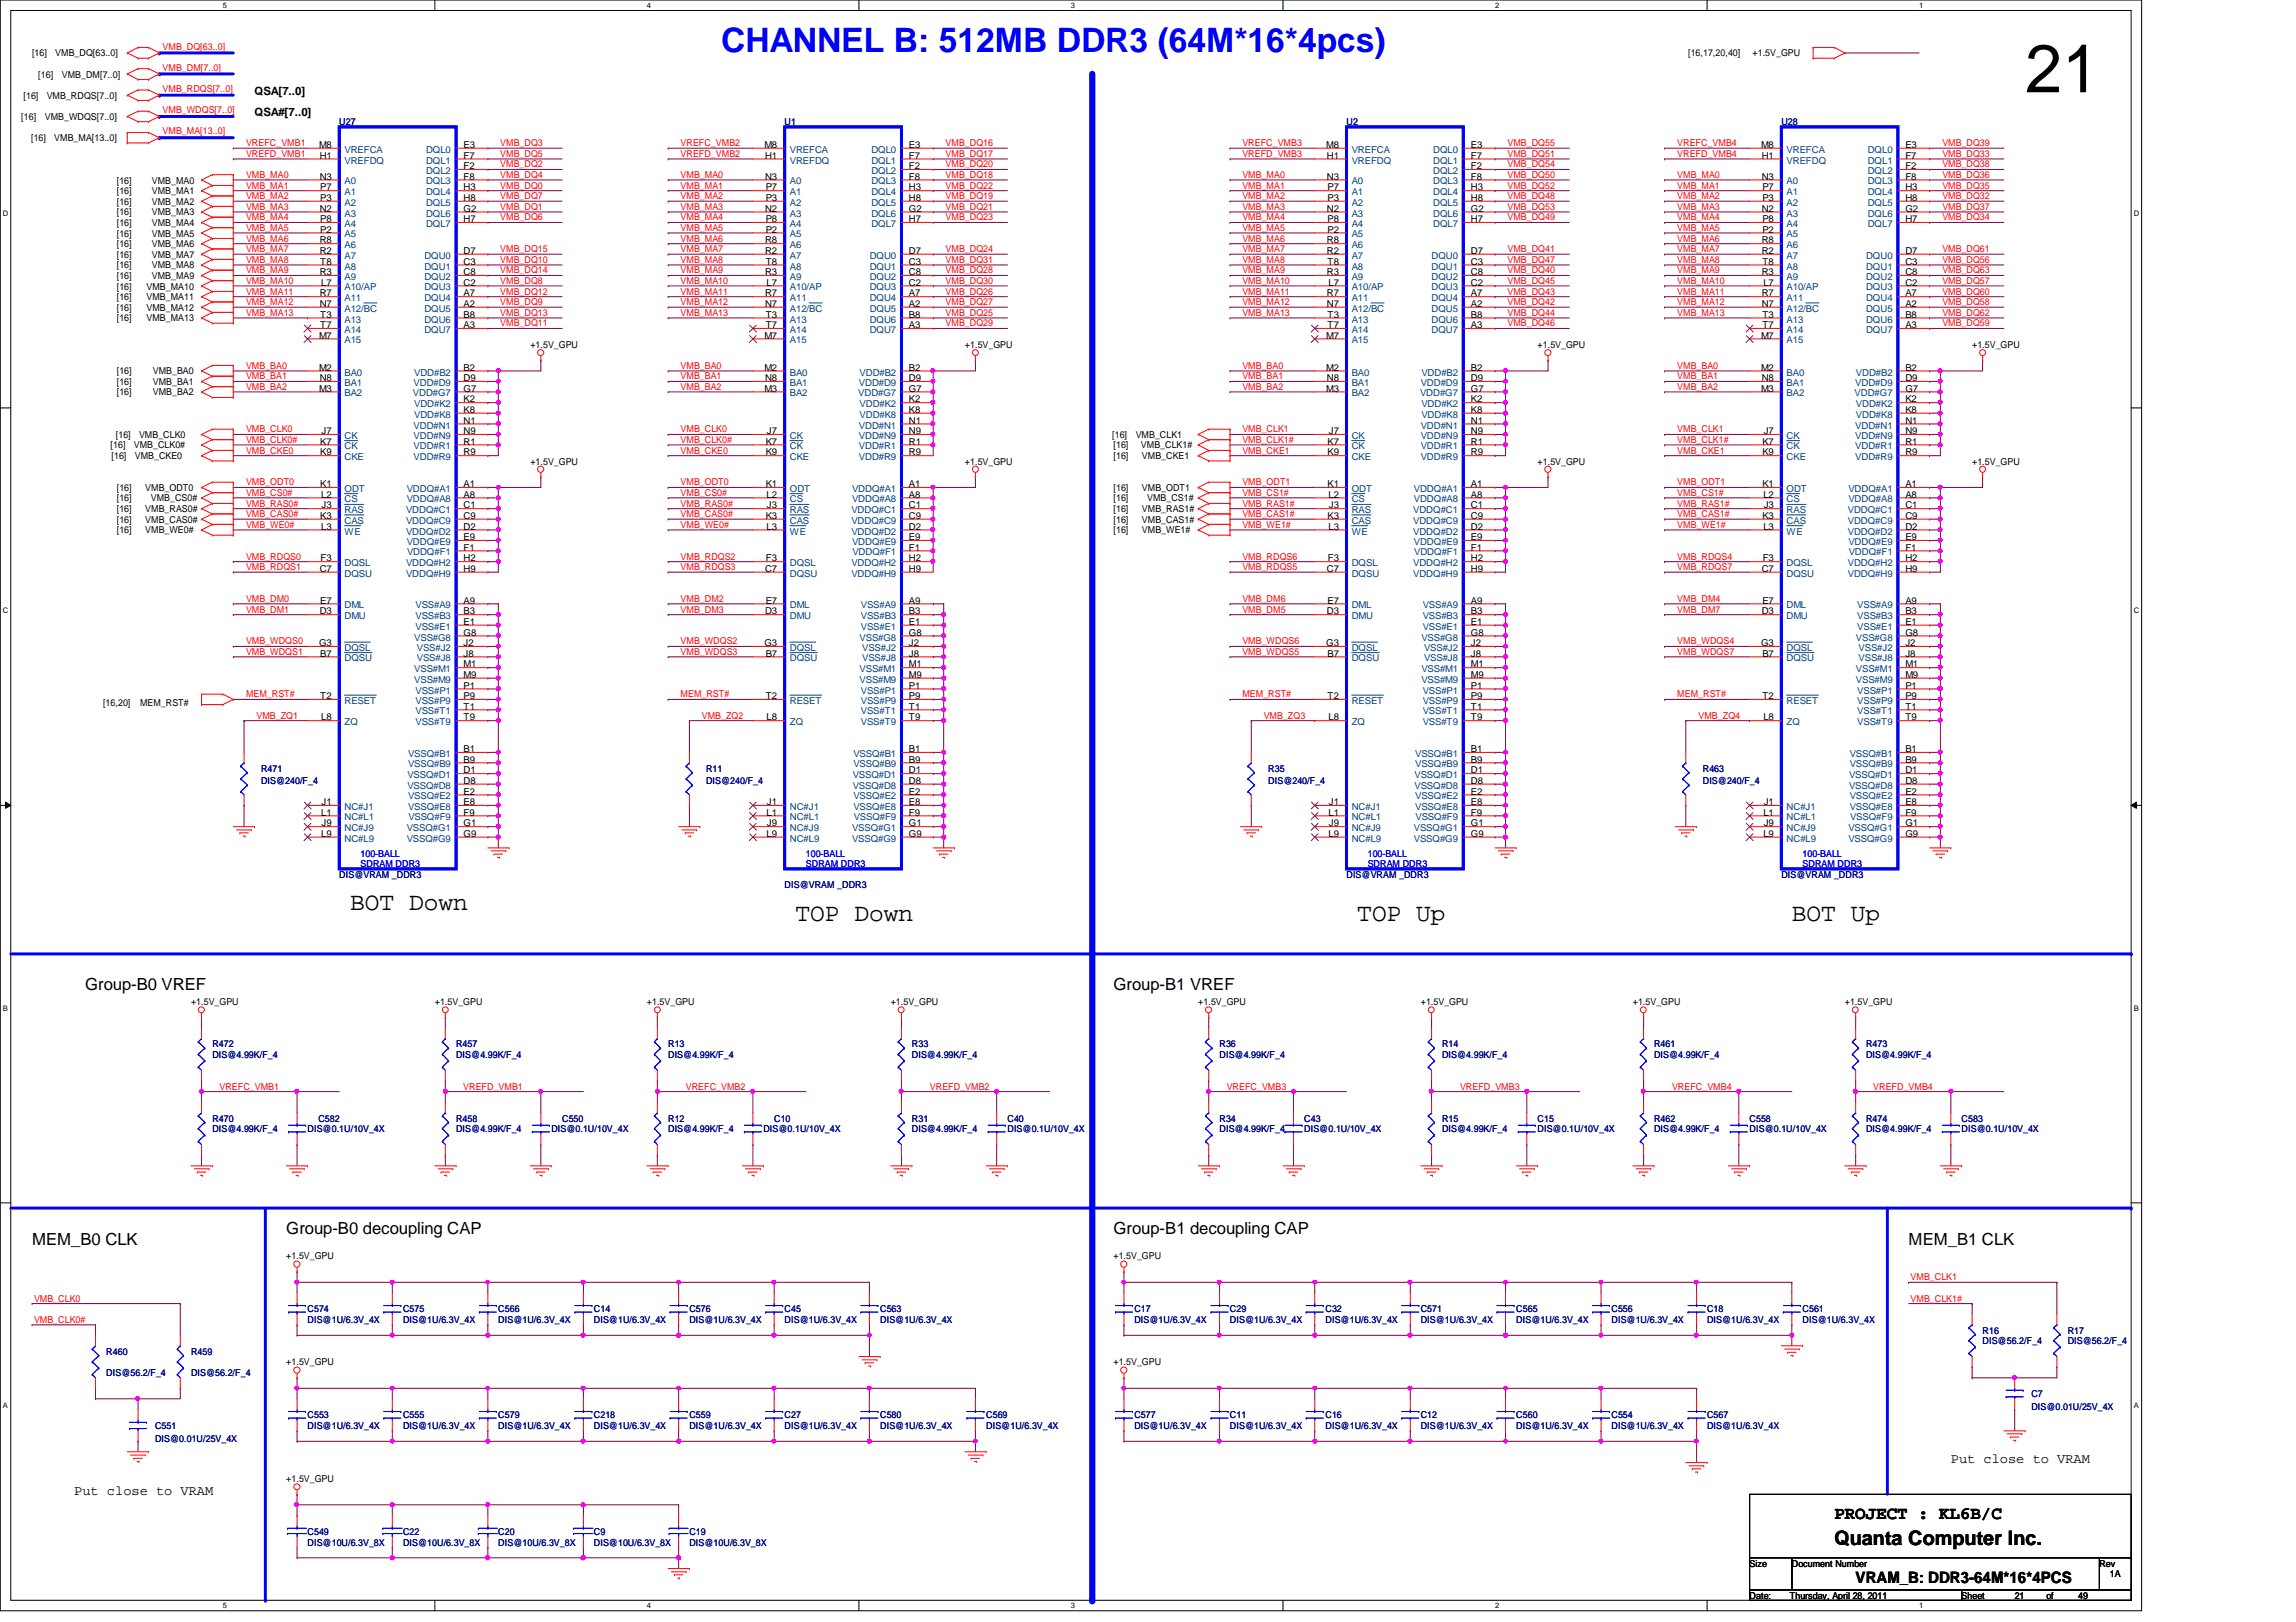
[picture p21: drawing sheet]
<svg xmlns="http://www.w3.org/2000/svg" width="297mm" height="210mm" viewBox="0 0 297 210" stroke-linecap="round" stroke-linejoin="round" font-family="sans-serif">
<defs><g id="words">
<text font-size="8.8" x="262" y="11.9">21</text>
<text font-size="4.4" fill="#00f" x="93.3" y="6.7">CHANNEL B: 512MB DDR3 (64M*16*4pcs)</text>
<g font-size="3.3">
<text x="45.3" y="117.7">BOT Down</text>
<text x="102.9" y="119.1">TOP Down</text>
<text x="175.6" y="119.1">TOP Up</text>
<text x="231.8" y="119.1">BOT Up</text>
</g>
<text font-size="2.6" x="237.3" y="199.9">Quanta Computer Inc.</text>
<text font-size="2.3" x="237.3" y="196.6">PROJECT : KL6B/C</text>
<g font-size="2.2">
<text x="11" y="128.1">Group-B0 VREF</text>
<text x="144.1" y="128.1">Group-B1 VREF</text>
<text x="4.1" y="161.1">MEM_B0 CLK</text>
<text x="37" y="159.7">Group-B0 decoupling CAP</text>
<text x="144.1" y="159.7">Group-B1 decoupling CAP</text>
<text x="246.9" y="161.1">MEM_B1 CLK</text>
</g>
<text font-size="2" x="240.1" y="204.9">VRAM_B: DDR3-64M*16*4PCS</text>
<g font-size="1.8">
<text x="252.4" y="189.3">Put close to VRAM</text>
<text x="9.6" y="193.4">Put close to VRAM</text>
</g>
<g font-size="1.5">
<text x="32.9" y="12.3">QSA[7..0]</text>
<text x="32.9" y="15.1">QSA#[7..0]</text>
</g>
<g font-size="1.2">
<text x="4.1" y="7.3">[16]</text>
<text x="4.9" y="10">[16]</text>
<text x="7.2" y="7.3">VMB_DQ[63..0]</text>
<text x="8" y="10">VMB_DM[7..0]</text>
<text x="218.4" y="7.3">[16,17,20,40]</text>
<text x="226.7" y="7.3">+1.5V_GPU</text>
<text x="2.7" y="15.5">[16]</text>
<text x="3" y="12.8">[16]</text>
<text x="5.8" y="15.5">VMB_WDQS[7..0]</text>
<text x="6.1" y="12.8">VMB_RDQS[7..0]</text>
<text x="4" y="18.3">[16]</text>
<text x="7" y="18.3">VMB_MA[13..0]</text>
<text x="15.1" y="23.7">[16]</text>
<text x="19.6" y="23.7">VMB_MA0</text>
<text x="41.3" y="19.1">M8</text>
<text x="41.4" y="23.2">N3</text>
<text x="41.4" y="20.5">H1</text>
<text x="60" y="19.1">E3</text>
<text x="60" y="20.5">F7</text>
<text x="60" y="21.9">F2</text>
<text x="60" y="23.2">F8</text>
<text x="98.9" y="19.1">M8</text>
<text x="99" y="23.2">N3</text>
<text x="99" y="20.5">H1</text>
<text x="117.6" y="19.1">E3</text>
<text x="117.6" y="20.5">F7</text>
<text x="117.6" y="21.9">F2</text>
<text x="117.6" y="23.2">F8</text>
<text x="171.6" y="19.1">M8</text>
<text x="171.7" y="23.2">N3</text>
<text x="171.7" y="20.5">H1</text>
<text x="190.3" y="19.1">E3</text>
<text x="190.3" y="20.5">F7</text>
<text x="190.3" y="21.9">F2</text>
<text x="190.3" y="23.2">F8</text>
<text x="227.8" y="19.1">M8</text>
<text x="227.9" y="23.2">N3</text>
<text x="227.9" y="20.5">H1</text>
<text x="246.5" y="19.1">E3</text>
<text x="246.5" y="20.5">F7</text>
<text x="246.5" y="21.9">F2</text>
<text x="246.5" y="23.2">F8</text>
<text x="15.1" y="25.1">[16]</text>
<text x="15.1" y="26.5">[16]</text>
<text x="15.1" y="27.9">[16]</text>
<text x="15.1" y="29.3">[16]</text>
<text x="19.6" y="25.1">VMB_MA1</text>
<text x="19.6" y="26.5">VMB_MA2</text>
<text x="19.6" y="27.9">VMB_MA3</text>
<text x="19.6" y="29.3">VMB_MA4</text>
<text x="41.4" y="27.4">N2</text>
<text x="41.4" y="26">P3</text>
<text x="41.4" y="28.7">P8</text>
<text x="41.4" y="24.6">P7</text>
<text x="60" y="24.6">H3</text>
<text x="60" y="26">H8</text>
<text x="60" y="27.4">G2</text>
<text x="60" y="28.7">H7</text>
<text x="99" y="27.4">N2</text>
<text x="99.1" y="26">P3</text>
<text x="99.1" y="28.7">P8</text>
<text x="99.1" y="24.6">P7</text>
<text x="117.6" y="24.6">H3</text>
<text x="117.6" y="26">H8</text>
<text x="117.6" y="27.4">G2</text>
<text x="117.6" y="28.7">H7</text>
<text x="171.7" y="27.4">N2</text>
<text x="171.7" y="26">P3</text>
<text x="171.7" y="28.7">P8</text>
<text x="171.7" y="24.6">P7</text>
<text x="190.3" y="24.6">H3</text>
<text x="190.3" y="26">H8</text>
<text x="190.3" y="27.4">G2</text>
<text x="190.3" y="28.7">H7</text>
<text x="227.9" y="27.4">N2</text>
<text x="228" y="26">P3</text>
<text x="228" y="28.7">P8</text>
<text x="228" y="24.6">P7</text>
<text x="246.5" y="24.6">H3</text>
<text x="246.5" y="26">H8</text>
<text x="246.5" y="27.4">G2</text>
<text x="246.5" y="28.7">H7</text>
<text x="15.1" y="30.6">[16]</text>
<text x="15.1" y="32">[16]</text>
<text x="15.1" y="33.4">[16]</text>
<text x="15.1" y="34.7">[16]</text>
<text x="19.6" y="30.6">VMB_MA5</text>
<text x="19.6" y="32">VMB_MA6</text>
<text x="19.6" y="33.4">VMB_MA7</text>
<text x="19.6" y="34.7">VMB_MA8</text>
<text x="41.4" y="31.5">R8</text>
<text x="41.4" y="32.9">R2</text>
<text x="41.4" y="35.6">R3</text>
<text x="41.4" y="30.1">P2</text>
<text x="41.4" y="34.2">T8</text>
<text x="60" y="34.2">C3</text>
<text x="60" y="35.6">C8</text>
<text x="60" y="32.9">D7</text>
<text x="99" y="31.5">R8</text>
<text x="99" y="32.9">R2</text>
<text x="99" y="35.6">R3</text>
<text x="99.1" y="30.1">P2</text>
<text x="99.1" y="34.2">T8</text>
<text x="117.6" y="34.2">C3</text>
<text x="117.6" y="35.6">C8</text>
<text x="117.6" y="32.9">D7</text>
<text x="171.7" y="31.5">R8</text>
<text x="171.7" y="32.9">R2</text>
<text x="171.7" y="35.6">R3</text>
<text x="171.7" y="30.1">P2</text>
<text x="171.7" y="34.2">T8</text>
<text x="190.3" y="34.2">C3</text>
<text x="190.3" y="35.6">C8</text>
<text x="190.3" y="32.9">D7</text>
<text x="227.9" y="31.5">R8</text>
<text x="227.9" y="32.9">R2</text>
<text x="227.9" y="35.6">R3</text>
<text x="228" y="30.1">P2</text>
<text x="228" y="34.2">T8</text>
<text x="246.5" y="34.2">C3</text>
<text x="246.5" y="35.6">C8</text>
<text x="246.5" y="32.9">D7</text>
<text x="15.1" y="36.1">[16]</text>
<text x="15.1" y="37.5">[16]</text>
<text x="15.1" y="38.9">[16]</text>
<text x="15.1" y="40.2">[16]</text>
<text x="15.1" y="41.6">[16]</text>
<text x="19" y="37.5">VMB_MA10</text>
<text x="19" y="38.9">VMB_MA11</text>
<text x="19" y="40.2">VMB_MA12</text>
<text x="19" y="41.6">VMB_MA13</text>
<text x="19.6" y="36.1">VMB_MA9</text>
<text x="41.4" y="38.4">R7</text>
<text x="41.4" y="39.7">N7</text>
<text x="41.4" y="41.1">T3</text>
<text x="41.6" y="37">L7</text>
<text x="60" y="37">C2</text>
<text x="60" y="38.4">A7</text>
<text x="60" y="39.7">A2</text>
<text x="60" y="41.1">B8</text>
<text x="99" y="38.4">R7</text>
<text x="99" y="39.7">N7</text>
<text x="99.1" y="41.1">T3</text>
<text x="99.2" y="37">L7</text>
<text x="117.6" y="37">C2</text>
<text x="117.6" y="38.4">A7</text>
<text x="117.6" y="39.7">A2</text>
<text x="117.6" y="41.1">B8</text>
<text x="171.7" y="38.4">R7</text>
<text x="171.7" y="39.7">N7</text>
<text x="171.7" y="41.1">T3</text>
<text x="171.9" y="37">L7</text>
<text x="190.3" y="37">C2</text>
<text x="190.3" y="38.4">A7</text>
<text x="190.3" y="39.7">A2</text>
<text x="190.3" y="41.1">B8</text>
<text x="227.9" y="38.4">R7</text>
<text x="227.9" y="39.7">N7</text>
<text x="228" y="41.1">T3</text>
<text x="228.1" y="37">L7</text>
<text x="246.5" y="37">C2</text>
<text x="246.5" y="38.4">A7</text>
<text x="246.5" y="39.7">A2</text>
<text x="246.5" y="41.1">B8</text>
<text x="41.3" y="48">M2</text>
<text x="41.3" y="43.8">M7</text>
<text x="41.4" y="42.5">T7</text>
<text x="60" y="48">B2</text>
<text x="60" y="42.5">A3</text>
<text x="68.6" y="45">+1.5V_GPU</text>
<text x="98.9" y="48">M2</text>
<text x="98.9" y="43.8">M7</text>
<text x="99.1" y="42.5">T7</text>
<text x="117.6" y="48">B2</text>
<text x="117.6" y="42.5">A3</text>
<text x="124.8" y="45">+1.5V_GPU</text>
<text x="171.6" y="48">M2</text>
<text x="171.6" y="43.8">M7</text>
<text x="171.7" y="42.5">T7</text>
<text x="190.3" y="48">B2</text>
<text x="190.3" y="42.5">A3</text>
<text x="198.9" y="45">+1.5V_GPU</text>
<text x="227.8" y="48">M2</text>
<text x="227.8" y="43.8">M7</text>
<text x="228" y="42.5">T7</text>
<text x="246.5" y="48">B2</text>
<text x="246.5" y="42.5">A3</text>
<text x="255.1" y="45">+1.5V_GPU</text>
<text x="15.1" y="49.8">[16]</text>
<text x="15.1" y="51.2">[16]</text>
<text x="15.1" y="48.4">[16]</text>
<text x="19.8" y="49.8">VMB_BA1</text>
<text x="19.8" y="51.2">VMB_BA2</text>
<text x="19.8" y="48.4">VMB_BA0</text>
<text x="41.3" y="50.7">M3</text>
<text x="41.4" y="49.3">N8</text>
<text x="60" y="49.3">D9</text>
<text x="60" y="50.7">G7</text>
<text x="60" y="52.1">K2</text>
<text x="60" y="53.4">K8</text>
<text x="98.9" y="50.7">M3</text>
<text x="99" y="49.3">N8</text>
<text x="117.6" y="49.3">D9</text>
<text x="117.6" y="50.7">G7</text>
<text x="117.6" y="52.1">K2</text>
<text x="117.6" y="53.4">K8</text>
<text x="171.6" y="50.7">M3</text>
<text x="171.7" y="49.3">N8</text>
<text x="190.3" y="49.3">D9</text>
<text x="190.3" y="50.7">G7</text>
<text x="190.3" y="52.1">K2</text>
<text x="190.3" y="53.4">K8</text>
<text x="227.8" y="50.7">M3</text>
<text x="227.9" y="49.3">N8</text>
<text x="246.5" y="49.3">D9</text>
<text x="246.5" y="50.7">G7</text>
<text x="246.5" y="52.1">K2</text>
<text x="246.5" y="53.4">K8</text>
<text x="14.3" y="58">[16]</text>
<text x="14.4" y="59.4">[16]</text>
<text x="15" y="56.7">[16]</text>
<text x="17.3" y="58">VMB_CLK0#</text>
<text x="17.4" y="59.4">VMB_CKE0</text>
<text x="18" y="56.7">VMB_CLK0</text>
<text x="41.4" y="58.9">K9</text>
<text x="41.4" y="57.5">K7</text>
<text x="41.6" y="56.2">J7</text>
<text x="60" y="54.8">N1</text>
<text x="60" y="56.2">N9</text>
<text x="60" y="57.5">R1</text>
<text x="60" y="58.9">R9</text>
<text x="99.1" y="58.9">K9</text>
<text x="99.1" y="57.5">K7</text>
<text x="99.2" y="56.2">J7</text>
<text x="117.6" y="54.8">N1</text>
<text x="117.6" y="56.2">N9</text>
<text x="117.6" y="57.5">R1</text>
<text x="117.6" y="58.9">R9</text>
<text x="143.9" y="56.7">[16]</text>
<text x="144.1" y="58">[16]</text>
<text x="144.1" y="59.4">[16]</text>
<text x="146.9" y="56.7">VMB_CLK1</text>
<text x="147.6" y="58">VMB_CLK1#</text>
<text x="147.7" y="59.4">VMB_CKE1</text>
<text x="171.7" y="58.9">K9</text>
<text x="171.7" y="57.5">K7</text>
<text x="171.9" y="56.2">J7</text>
<text x="190.3" y="54.8">N1</text>
<text x="190.3" y="56.2">N9</text>
<text x="190.3" y="57.5">R1</text>
<text x="190.3" y="58.9">R9</text>
<text x="228" y="58.9">K9</text>
<text x="228" y="57.5">K7</text>
<text x="228.2" y="56.2">J7</text>
<text x="246.5" y="54.8">N1</text>
<text x="246.5" y="56.2">N9</text>
<text x="246.5" y="57.5">R1</text>
<text x="246.5" y="58.9">R9</text>
<text x="15.1" y="64.9">[16]</text>
<text x="15.1" y="63.5">[16]</text>
<text x="18.8" y="63.5">VMB_ODT0</text>
<text x="19.5" y="64.9">VMB_CS0#</text>
<text x="41.4" y="63">K1</text>
<text x="41.6" y="64.4">L2</text>
<text x="41.6" y="65.8">J3</text>
<text x="60" y="63">A1</text>
<text x="60" y="64.4">A8</text>
<text x="60" y="65.8">C1</text>
<text x="68.6" y="60.1">+1.5V_GPU</text>
<text x="99.1" y="63">K1</text>
<text x="99.2" y="64.4">L2</text>
<text x="99.2" y="65.8">J3</text>
<text x="117.6" y="63">A1</text>
<text x="117.6" y="64.4">A8</text>
<text x="117.6" y="65.8">C1</text>
<text x="124.8" y="60.1">+1.5V_GPU</text>
<text x="144.1" y="64.9">[16]</text>
<text x="144.1" y="63.5">[16]</text>
<text x="147.7" y="63.5">VMB_ODT1</text>
<text x="148.4" y="64.9">VMB_CS1#</text>
<text x="171.7" y="63">K1</text>
<text x="171.9" y="64.4">L2</text>
<text x="171.9" y="65.8">J3</text>
<text x="190.3" y="63">A1</text>
<text x="190.3" y="64.4">A8</text>
<text x="190.3" y="65.8">C1</text>
<text x="198.9" y="60.1">+1.5V_GPU</text>
<text x="228" y="63">K1</text>
<text x="228.1" y="64.4">L2</text>
<text x="228.2" y="65.8">J3</text>
<text x="246.5" y="63">A1</text>
<text x="246.5" y="64.4">A8</text>
<text x="246.5" y="65.8">C1</text>
<text x="255.1" y="60.1">+1.5V_GPU</text>
<text x="15.1" y="67.6">[16]</text>
<text x="15.1" y="66.3">[16]</text>
<text x="15.1" y="69">[16]</text>
<text x="18.8" y="67.6">VMB_CAS0#</text>
<text x="18.8" y="66.3">VMB_RAS0#</text>
<text x="18.8" y="69">VMB_WE0#</text>
<text x="41.4" y="67.1">K3</text>
<text x="41.6" y="68.5">L3</text>
<text x="60" y="67.1">C9</text>
<text x="60" y="69.9">E9</text>
<text x="60" y="71.2">F1</text>
<text x="60" y="68.5">D2</text>
<text x="99.1" y="67.1">K3</text>
<text x="99.2" y="68.5">L3</text>
<text x="117.6" y="67.1">C9</text>
<text x="117.6" y="69.9">E9</text>
<text x="117.6" y="71.2">F1</text>
<text x="117.6" y="68.5">D2</text>
<text x="144.1" y="67.6">[16]</text>
<text x="144.1" y="66.3">[16]</text>
<text x="144.1" y="69">[16]</text>
<text x="147.7" y="67.6">VMB_CAS1#</text>
<text x="147.7" y="66.3">VMB_RAS1#</text>
<text x="147.7" y="69">VMB_WE1#</text>
<text x="171.7" y="67.1">K3</text>
<text x="171.9" y="68.5">L3</text>
<text x="190.3" y="67.1">C9</text>
<text x="190.3" y="69.9">E9</text>
<text x="190.3" y="71.2">F1</text>
<text x="190.3" y="68.5">D2</text>
<text x="228" y="67.1">K3</text>
<text x="228.1" y="68.5">L3</text>
<text x="246.5" y="67.1">C9</text>
<text x="246.5" y="69.9">E9</text>
<text x="246.5" y="71.2">F1</text>
<text x="246.5" y="68.5">D2</text>
<text x="41.4" y="74">C7</text>
<text x="41.5" y="72.6">F3</text>
<text x="60" y="72.6">H2</text>
<text x="60" y="74">H9</text>
<text x="99" y="74">C7</text>
<text x="99.1" y="72.6">F3</text>
<text x="117.6" y="72.6">H2</text>
<text x="117.6" y="74">H9</text>
<text x="171.7" y="74">C7</text>
<text x="171.8" y="72.6">F3</text>
<text x="190.3" y="72.6">H2</text>
<text x="190.3" y="74">H9</text>
<text x="227.9" y="74">C7</text>
<text x="228" y="72.6">F3</text>
<text x="246.5" y="72.6">H2</text>
<text x="246.5" y="74">H9</text>
<text x="41.3" y="83.6">G3</text>
<text x="41.4" y="79.5">D3</text>
<text x="41.4" y="78.1">E7</text>
<text x="60" y="78.1">A9</text>
<text x="60" y="80.9">E1</text>
<text x="60" y="79.5">B3</text>
<text x="60" y="82.3">G8</text>
<text x="60" y="83.6">J2</text>
<text x="98.9" y="83.6">G3</text>
<text x="99" y="79.5">D3</text>
<text x="99.1" y="78.1">E7</text>
<text x="117.6" y="78.1">A9</text>
<text x="117.6" y="80.9">E1</text>
<text x="117.6" y="79.5">B3</text>
<text x="117.6" y="82.3">G8</text>
<text x="117.6" y="83.6">J2</text>
<text x="171.6" y="83.6">G3</text>
<text x="171.7" y="79.5">D3</text>
<text x="171.7" y="78.1">E7</text>
<text x="190.3" y="78.1">A9</text>
<text x="190.3" y="80.9">E1</text>
<text x="190.3" y="79.5">B3</text>
<text x="190.3" y="82.3">G8</text>
<text x="190.3" y="83.6">J2</text>
<text x="227.8" y="83.6">G3</text>
<text x="227.9" y="79.5">D3</text>
<text x="228" y="78.1">E7</text>
<text x="246.5" y="78.1">A9</text>
<text x="246.5" y="80.9">E1</text>
<text x="246.5" y="79.5">B3</text>
<text x="246.5" y="82.3">G8</text>
<text x="246.5" y="83.6">J2</text>
<text x="41.4" y="85">B7</text>
<text x="60" y="85">J8</text>
<text x="60" y="86.4">M1</text>
<text x="60" y="87.7">M9</text>
<text x="60" y="89.1">P1</text>
<text x="99.1" y="85">B7</text>
<text x="117.6" y="85">J8</text>
<text x="117.6" y="86.4">M1</text>
<text x="117.6" y="87.7">M9</text>
<text x="117.6" y="89.1">P1</text>
<text x="171.7" y="85">B7</text>
<text x="190.3" y="85">J8</text>
<text x="190.3" y="86.4">M1</text>
<text x="190.3" y="87.7">M9</text>
<text x="190.3" y="89.1">P1</text>
<text x="228" y="85">B7</text>
<text x="246.5" y="85">J8</text>
<text x="246.5" y="86.4">M1</text>
<text x="246.5" y="87.7">M9</text>
<text x="246.5" y="89.1">P1</text>
<text x="13.3" y="91.4">[16,20]</text>
<text x="18.1" y="91.4">MEM_RST#</text>
<text x="41.4" y="90.5">T2</text>
<text x="41.6" y="93.2">L8</text>
<text x="60" y="90.5">P9</text>
<text x="60" y="91.8">T1</text>
<text x="60" y="93.2">T9</text>
<text x="99.1" y="90.5">T2</text>
<text x="99.2" y="93.2">L8</text>
<text x="117.6" y="90.5">P9</text>
<text x="117.6" y="91.8">T1</text>
<text x="117.6" y="93.2">T9</text>
<text x="171.7" y="90.5">T2</text>
<text x="171.9" y="93.2">L8</text>
<text x="190.3" y="90.5">P9</text>
<text x="190.3" y="91.8">T1</text>
<text x="190.3" y="93.2">T9</text>
<text x="228" y="90.5">T2</text>
<text x="228.1" y="93.2">L8</text>
<text x="246.5" y="90.5">P9</text>
<text x="246.5" y="91.8">T1</text>
<text x="246.5" y="93.2">T9</text>
<text x="60" y="100.1">D1</text>
<text x="60" y="97.3">B1</text>
<text x="60" y="98.7">B9</text>
<text x="60" y="101.4">D8</text>
<text x="117.6" y="100.1">D1</text>
<text x="117.6" y="97.3">B1</text>
<text x="117.6" y="98.7">B9</text>
<text x="117.6" y="101.4">D8</text>
<text x="190.3" y="100.1">D1</text>
<text x="190.3" y="97.3">B1</text>
<text x="190.3" y="98.7">B9</text>
<text x="190.3" y="101.4">D8</text>
<text x="246.5" y="100.1">D1</text>
<text x="246.5" y="97.3">B1</text>
<text x="246.5" y="98.7">B9</text>
<text x="246.5" y="101.4">D8</text>
<text x="41.6" y="105.5">L1</text>
<text x="41.6" y="104.2">J1</text>
<text x="41.6" y="106.9">J9</text>
<text x="60" y="102.8">E2</text>
<text x="60" y="104.2">E8</text>
<text x="60" y="105.5">F9</text>
<text x="60" y="106.9">G1</text>
<text x="99.2" y="105.5">L1</text>
<text x="99.2" y="104.2">J1</text>
<text x="99.2" y="106.9">J9</text>
<text x="117.6" y="102.8">E2</text>
<text x="117.6" y="104.2">E8</text>
<text x="117.6" y="105.5">F9</text>
<text x="117.6" y="106.9">G1</text>
<text x="171.9" y="105.5">L1</text>
<text x="171.9" y="104.2">J1</text>
<text x="171.9" y="106.9">J9</text>
<text x="190.3" y="102.8">E2</text>
<text x="190.3" y="104.2">E8</text>
<text x="190.3" y="105.5">F9</text>
<text x="190.3" y="106.9">G1</text>
<text x="228.1" y="105.5">L1</text>
<text x="228.2" y="104.2">J1</text>
<text x="228.2" y="106.9">J9</text>
<text x="246.5" y="102.8">E2</text>
<text x="246.5" y="104.2">E8</text>
<text x="246.5" y="105.5">F9</text>
<text x="246.5" y="106.9">G1</text>
<text x="41.6" y="108.3">L9</text>
<text x="60" y="108.3">G9</text>
<text x="99.2" y="108.3">L9</text>
<text x="117.6" y="108.3">G9</text>
<text x="171.9" y="108.3">L9</text>
<text x="190.3" y="108.3">G9</text>
<text x="228.1" y="108.3">L9</text>
<text x="246.5" y="108.3">G9</text>
<text x="24.7" y="130">+1.5V_GPU</text>
<text x="56.3" y="130">+1.5V_GPU</text>
<text x="83.7" y="130">+1.5V_GPU</text>
<text x="115.2" y="130">+1.5V_GPU</text>
<text x="155" y="130">+1.5V_GPU</text>
<text x="183.8" y="130">+1.5V_GPU</text>
<text x="211.2" y="130">+1.5V_GPU</text>
<text x="238.7" y="130">+1.5V_GPU</text>
<text x="37" y="163">+1.5V_GPU</text>
<text x="144.1" y="163">+1.5V_GPU</text>
<text x="37" y="176.7">+1.5V_GPU</text>
<text x="144.1" y="176.7">+1.5V_GPU</text>
<text x="37" y="191.8">+1.5V_GPU</text>
<text x="226.4" y="202.7">Size</text>
<text x="231.8" y="202.7">Document Number</text>
<text x="271.6" y="202.7">Rev</text>
<text x="226.4" y="206.9">Date:</text>
<text x="231.6" y="206.9">Thursday, April 28, 2011</text>
<text x="253.8" y="206.9">Sheet</text>
<text x="260.6" y="206.9">21</text>
<text x="264.7" y="206.9">of</text>
<text x="268.9" y="206.9">49</text>
<text x="273" y="204.1">1A</text>
</g>
<g font-size="1.2" fill="#f00">
<text x="21" y="6.4">VMB_DQ[63..0]</text>
<text x="21" y="9.1">VMB_DM[7..0]</text>
<text x="21" y="11.9">VMB_RDQS[7..0]</text>
<text x="21" y="14.6">VMB_WDQS[7..0]</text>
<text x="21" y="17.4">VMB_MA[13..0]</text>
<text x="31.8" y="18.9">VREFC_VMB1</text>
<text x="31.8" y="20.3">VREFD_VMB1</text>
<text x="31.8" y="23">VMB_MA0</text>
<text x="64.7" y="23">VMB_DQ4</text>
<text x="64.7" y="20.3">VMB_DQ5</text>
<text x="64.7" y="18.9">VMB_DQ3</text>
<text x="64.7" y="21.7">VMB_DQ2</text>
<text x="88.1" y="23">VMB_MA0</text>
<text x="88.1" y="18.9">VREFC_VMB2</text>
<text x="88.1" y="20.3">VREFD_VMB2</text>
<text x="122.3" y="21.7">VMB_DQ20</text>
<text x="122.3" y="20.3">VMB_DQ17</text>
<text x="122.3" y="23">VMB_DQ18</text>
<text x="122.3" y="18.9">VMB_DQ16</text>
<text x="160.7" y="23">VMB_MA0</text>
<text x="160.7" y="18.9">VREFC_VMB3</text>
<text x="160.7" y="20.3">VREFD_VMB3</text>
<text x="195" y="18.9">VMB_DQ55</text>
<text x="195" y="23">VMB_DQ50</text>
<text x="195" y="20.3">VMB_DQ51</text>
<text x="195" y="21.7">VMB_DQ54</text>
<text x="217" y="23">VMB_MA0</text>
<text x="217" y="18.9">VREFC_VMB4</text>
<text x="217" y="20.3">VREFD_VMB4</text>
<text x="251.3" y="23">VMB_DQ36</text>
<text x="251.3" y="20.3">VMB_DQ33</text>
<text x="251.3" y="18.9">VMB_DQ39</text>
<text x="251.3" y="21.7">VMB_DQ38</text>
<text x="31.8" y="27.2">VMB_MA3</text>
<text x="31.8" y="28.5">VMB_MA4</text>
<text x="31.8" y="29.9">VMB_MA5</text>
<text x="31.8" y="24.4">VMB_MA1</text>
<text x="31.8" y="25.8">VMB_MA2</text>
<text x="64.7" y="25.8">VMB_DQ7</text>
<text x="64.7" y="24.4">VMB_DQ0</text>
<text x="64.7" y="27.2">VMB_DQ1</text>
<text x="64.7" y="28.5">VMB_DQ6</text>
<text x="88.1" y="27.2">VMB_MA3</text>
<text x="88.1" y="28.5">VMB_MA4</text>
<text x="88.1" y="29.9">VMB_MA5</text>
<text x="88.1" y="24.4">VMB_MA1</text>
<text x="88.1" y="25.8">VMB_MA2</text>
<text x="122.3" y="24.4">VMB_DQ22</text>
<text x="122.3" y="25.8">VMB_DQ19</text>
<text x="122.3" y="27.2">VMB_DQ21</text>
<text x="122.3" y="28.5">VMB_DQ23</text>
<text x="160.7" y="27.2">VMB_MA3</text>
<text x="160.7" y="28.5">VMB_MA4</text>
<text x="160.7" y="29.9">VMB_MA5</text>
<text x="160.7" y="24.4">VMB_MA1</text>
<text x="160.7" y="25.8">VMB_MA2</text>
<text x="195" y="28.5">VMB_DQ49</text>
<text x="195" y="27.2">VMB_DQ53</text>
<text x="195" y="24.4">VMB_DQ52</text>
<text x="195" y="25.8">VMB_DQ48</text>
<text x="217" y="27.2">VMB_MA3</text>
<text x="217" y="28.5">VMB_MA4</text>
<text x="217" y="29.9">VMB_MA5</text>
<text x="217" y="24.4">VMB_MA1</text>
<text x="217" y="25.8">VMB_MA2</text>
<text x="251.3" y="25.8">VMB_DQ32</text>
<text x="251.3" y="24.4">VMB_DQ35</text>
<text x="251.3" y="27.2">VMB_DQ37</text>
<text x="251.3" y="28.5">VMB_DQ34</text>
<text x="31.8" y="35.4">VMB_MA9</text>
<text x="31.8" y="34">VMB_MA8</text>
<text x="31.8" y="32.6">VMB_MA7</text>
<text x="31.8" y="31.3">VMB_MA6</text>
<text x="64.7" y="32.6">VMB_DQ15</text>
<text x="64.7" y="35.4">VMB_DQ14</text>
<text x="64.7" y="34">VMB_DQ10</text>
<text x="88.1" y="35.4">VMB_MA9</text>
<text x="88.1" y="34">VMB_MA8</text>
<text x="88.1" y="32.6">VMB_MA7</text>
<text x="88.1" y="31.3">VMB_MA6</text>
<text x="122.3" y="34">VMB_DQ31</text>
<text x="122.3" y="35.4">VMB_DQ28</text>
<text x="122.3" y="32.6">VMB_DQ24</text>
<text x="160.7" y="35.4">VMB_MA9</text>
<text x="160.7" y="34">VMB_MA8</text>
<text x="160.7" y="32.6">VMB_MA7</text>
<text x="160.7" y="31.3">VMB_MA6</text>
<text x="195" y="34">VMB_DQ47</text>
<text x="195" y="32.6">VMB_DQ41</text>
<text x="195" y="35.4">VMB_DQ40</text>
<text x="217" y="35.4">VMB_MA9</text>
<text x="217" y="34">VMB_MA8</text>
<text x="217" y="32.6">VMB_MA7</text>
<text x="217" y="31.3">VMB_MA6</text>
<text x="251.3" y="32.6">VMB_DQ61</text>
<text x="251.3" y="35.4">VMB_DQ63</text>
<text x="251.3" y="34">VMB_DQ56</text>
<text x="31.8" y="38.1">VMB_MA11</text>
<text x="31.8" y="36.7">VMB_MA10</text>
<text x="31.8" y="39.5">VMB_MA12</text>
<text x="31.8" y="40.9">VMB_MA13</text>
<text x="64.7" y="39.5">VMB_DQ9</text>
<text x="64.7" y="38.1">VMB_DQ12</text>
<text x="64.7" y="36.7">VMB_DQ8</text>
<text x="64.7" y="40.9">VMB_DQ13</text>
<text x="88.1" y="38.1">VMB_MA11</text>
<text x="88.1" y="36.7">VMB_MA10</text>
<text x="88.1" y="39.5">VMB_MA12</text>
<text x="88.1" y="40.9">VMB_MA13</text>
<text x="122.3" y="39.5">VMB_DQ27</text>
<text x="122.3" y="40.9">VMB_DQ25</text>
<text x="122.3" y="36.7">VMB_DQ30</text>
<text x="122.3" y="38.1">VMB_DQ26</text>
<text x="160.7" y="38.1">VMB_MA11</text>
<text x="160.7" y="36.7">VMB_MA10</text>
<text x="160.7" y="39.5">VMB_MA12</text>
<text x="160.7" y="40.9">VMB_MA13</text>
<text x="195" y="36.7">VMB_DQ45</text>
<text x="195" y="40.9">VMB_DQ44</text>
<text x="195" y="39.5">VMB_DQ42</text>
<text x="195" y="38.1">VMB_DQ43</text>
<text x="217" y="38.1">VMB_MA11</text>
<text x="217" y="36.7">VMB_MA10</text>
<text x="217" y="39.5">VMB_MA12</text>
<text x="217" y="40.9">VMB_MA13</text>
<text x="251.3" y="40.9">VMB_DQ62</text>
<text x="251.3" y="39.5">VMB_DQ58</text>
<text x="251.3" y="38.1">VMB_DQ60</text>
<text x="251.3" y="36.7">VMB_DQ57</text>
<text x="31.8" y="47.8">VMB_BA0</text>
<text x="64.7" y="42.2">VMB_DQ11</text>
<text x="88.1" y="47.8">VMB_BA0</text>
<text x="122.3" y="42.2">VMB_DQ29</text>
<text x="160.7" y="47.8">VMB_BA0</text>
<text x="195" y="42.2">VMB_DQ46</text>
<text x="217" y="47.8">VMB_BA0</text>
<text x="251.3" y="42.2">VMB_DQ59</text>
<text x="31.8" y="49.1">VMB_BA1</text>
<text x="31.8" y="50.5">VMB_BA2</text>
<text x="88.1" y="49.1">VMB_BA1</text>
<text x="88.1" y="50.5">VMB_BA2</text>
<text x="160.7" y="49.1">VMB_BA1</text>
<text x="160.7" y="50.5">VMB_BA2</text>
<text x="217" y="49.1">VMB_BA1</text>
<text x="217" y="50.5">VMB_BA2</text>
<text x="31.8" y="56">VMB_CLK0</text>
<text x="31.8" y="57.3">VMB_CLK0#</text>
<text x="31.8" y="58.7">VMB_CKE0</text>
<text x="88.1" y="58.7">VMB_CKE0</text>
<text x="88.1" y="56">VMB_CLK0</text>
<text x="88.1" y="57.3">VMB_CLK0#</text>
<text x="160.7" y="56">VMB_CLK1</text>
<text x="160.7" y="57.3">VMB_CLK1#</text>
<text x="160.7" y="58.7">VMB_CKE1</text>
<text x="217" y="56">VMB_CLK1</text>
<text x="217" y="57.3">VMB_CLK1#</text>
<text x="217" y="58.7">VMB_CKE1</text>
<text x="31.8" y="62.8">VMB_ODT0</text>
<text x="31.8" y="64.2">VMB_CS0#</text>
<text x="31.8" y="65.6">VMB_RAS0#</text>
<text x="88.1" y="65.6">VMB_RAS0#</text>
<text x="88.1" y="62.8">VMB_ODT0</text>
<text x="88.1" y="64.2">VMB_CS0#</text>
<text x="160.7" y="62.8">VMB_ODT1</text>
<text x="160.7" y="64.2">VMB_CS1#</text>
<text x="160.7" y="65.6">VMB_RAS1#</text>
<text x="217" y="62.8">VMB_ODT1</text>
<text x="217" y="64.2">VMB_CS1#</text>
<text x="217" y="65.6">VMB_RAS1#</text>
<text x="31.8" y="66.9">VMB_CAS0#</text>
<text x="31.8" y="68.3">VMB_WE0#</text>
<text x="88.1" y="66.9">VMB_CAS0#</text>
<text x="88.1" y="68.3">VMB_WE0#</text>
<text x="160.7" y="68.3">VMB_WE1#</text>
<text x="160.7" y="66.9">VMB_CAS1#</text>
<text x="217" y="68.3">VMB_WE1#</text>
<text x="217" y="66.9">VMB_CAS1#</text>
<text x="31.8" y="73.8">VMB_RDQS1</text>
<text x="31.8" y="77.9">VMB_DM0</text>
<text x="31.8" y="72.4">VMB_RDQS0</text>
<text x="88.1" y="77.9">VMB_DM2</text>
<text x="88.1" y="73.8">VMB_RDQS3</text>
<text x="88.1" y="72.4">VMB_RDQS2</text>
<text x="160.7" y="77.9">VMB_DM6</text>
<text x="160.7" y="72.4">VMB_RDQS6</text>
<text x="160.7" y="73.8">VMB_RDQS5</text>
<text x="217" y="77.9">VMB_DM4</text>
<text x="217" y="72.4">VMB_RDQS4</text>
<text x="217" y="73.8">VMB_RDQS7</text>
<text x="31.8" y="83.4">VMB_WDQS0</text>
<text x="31.8" y="79.3">VMB_DM1</text>
<text x="88.1" y="79.3">VMB_DM3</text>
<text x="88.1" y="83.4">VMB_WDQS2</text>
<text x="160.7" y="79.3">VMB_DM5</text>
<text x="160.7" y="83.4">VMB_WDQS6</text>
<text x="217" y="79.3">VMB_DM7</text>
<text x="217" y="83.4">VMB_WDQS4</text>
<text x="31.8" y="84.8">VMB_WDQS1</text>
<text x="88.1" y="84.8">VMB_WDQS3</text>
<text x="160.7" y="84.8">VMB_WDQS5</text>
<text x="217" y="84.8">VMB_WDQS7</text>
<text x="31.8" y="90.3">MEM_RST#</text>
<text x="33.2" y="93">VMB_ZQ1</text>
<text x="88.1" y="90.3">MEM_RST#</text>
<text x="90.8" y="93">VMB_ZQ2</text>
<text x="160.7" y="90.3">MEM_RST#</text>
<text x="163.5" y="93">VMB_ZQ3</text>
<text x="217" y="90.3">MEM_RST#</text>
<text x="219.7" y="93">VMB_ZQ4</text>
<text x="28.4" y="141">VREFC_VMB1</text>
<text x="59.9" y="141">VREFD_VMB1</text>
<text x="88.7" y="141">VREFC_VMB2</text>
<text x="120.3" y="141">VREFD_VMB2</text>
<text x="158.7" y="141">VREFC_VMB3</text>
<text x="188.9" y="141">VREFD_VMB3</text>
<text x="216.3" y="141">VREFC_VMB4</text>
<text x="242.4" y="141">VREFD_VMB4</text>
<text x="247.2" y="165.7">VMB_CLK1</text>
<text x="4.4" y="168.4">VMB_CLK0</text>
<text x="4.4" y="171.2">VMB_CLK0#</text>
<text x="247.2" y="168.4">VMB_CLK1#</text>
</g>
<g font-size="1.2" fill="#000080">
<text x="43.9" y="16.2">U27</text>
<text x="101.5" y="16.2">U1</text>
<text x="174.2" y="16.2">U2</text>
<text x="230.5" y="16.2">U28</text>
<text x="33.8" y="99.9">R471</text>
<text x="33.8" y="101.5">DIS@240/F_4</text>
<text x="91.4" y="99.9">R11</text>
<text x="91.4" y="101.5">DIS@240/F_4</text>
<text x="164.1" y="99.9">R35</text>
<text x="164.1" y="101.5">DIS@240/F_4</text>
<text x="220.3" y="99.9">R463</text>
<text x="220.3" y="101.5">DIS@240/F_4</text>
<text x="43.9" y="113.6">DIS@VRAM _DDR3</text>
<text x="174.2" y="113.6">DIS@VRAM _DDR3</text>
<text x="230.5" y="113.6">DIS@VRAM _DDR3</text>
<text x="101.5" y="115">DIS@VRAM _DDR3</text>
<text x="27.5" y="135.6">R472</text>
<text x="27.5" y="136.9">DIS@4.99K/F_4</text>
<text x="59" y="135.6">R457</text>
<text x="59" y="136.9">DIS@4.99K/F_4</text>
<text x="86.4" y="135.6">R13</text>
<text x="86.4" y="136.9">DIS@4.99K/F_4</text>
<text x="118" y="135.6">R33</text>
<text x="118" y="136.9">DIS@4.99K/F_4</text>
<text x="157.8" y="135.6">R36</text>
<text x="157.8" y="136.9">DIS@4.99K/F_4</text>
<text x="186.6" y="135.6">R14</text>
<text x="186.6" y="136.9">DIS@4.99K/F_4</text>
<text x="214" y="135.6">R461</text>
<text x="214" y="136.9">DIS@4.99K/F_4</text>
<text x="241.4" y="135.6">R473</text>
<text x="241.4" y="136.9">DIS@4.99K/F_4</text>
<text x="27.5" y="145.2">R470</text>
<text x="27.5" y="146.5">DIS@4.99K/F_4</text>
<text x="39.8" y="146.5">DIS@0.1U/10V_4X</text>
<text x="41.2" y="145.2">C582</text>
<text x="59" y="145.2">R458</text>
<text x="59" y="146.5">DIS@4.99K/F_4</text>
<text x="71.3" y="146.5">DIS@0.1U/10V_4X</text>
<text x="72.7" y="145.2">C550</text>
<text x="86.4" y="145.2">R12</text>
<text x="86.4" y="146.5">DIS@4.99K/F_4</text>
<text x="98.8" y="146.5">DIS@0.1U/10V_4X</text>
<text x="100.2" y="145.2">C10</text>
<text x="118" y="145.2">R31</text>
<text x="118" y="146.5">DIS@4.99K/F_4</text>
<text x="130.3" y="145.2">C40</text>
<text x="130.3" y="146.5">DIS@0.1U/10V_4X</text>
<text x="157.8" y="145.2">R34</text>
<text x="157.8" y="146.5">DIS@4.99K/F_4</text>
<text x="168.7" y="145.2">C43</text>
<text x="168.7" y="146.5">DIS@0.1U/10V_4X</text>
<text x="186.6" y="145.2">R15</text>
<text x="186.6" y="146.5">DIS@4.99K/F_4</text>
<text x="198.9" y="145.2">C15</text>
<text x="198.9" y="146.5">DIS@0.1U/10V_4X</text>
<text x="214" y="145.2">R462</text>
<text x="214" y="146.5">DIS@4.99K/F_4</text>
<text x="226.4" y="145.2">C558</text>
<text x="226.4" y="146.5">DIS@0.1U/10V_4X</text>
<text x="241.4" y="145.2">R474</text>
<text x="241.4" y="146.5">DIS@4.99K/F_4</text>
<text x="253.8" y="145.2">C583</text>
<text x="253.8" y="146.5">DIS@0.1U/10V_4X</text>
<text x="39.8" y="169.8">C574</text>
<text x="39.8" y="171.2">DIS@1U/6.3V_4X</text>
<text x="52.2" y="169.8">C575</text>
<text x="52.2" y="171.2">DIS@1U/6.3V_4X</text>
<text x="64.5" y="169.8">C566</text>
<text x="64.5" y="171.2">DIS@1U/6.3V_4X</text>
<text x="76.8" y="169.8">C14</text>
<text x="76.8" y="171.2">DIS@1U/6.3V_4X</text>
<text x="89.2" y="169.8">C576</text>
<text x="89.2" y="171.2">DIS@1U/6.3V_4X</text>
<text x="101.5" y="169.8">C45</text>
<text x="101.5" y="171.2">DIS@1U/6.3V_4X</text>
<text x="113.9" y="169.8">C563</text>
<text x="113.9" y="171.2">DIS@1U/6.3V_4X</text>
<text x="146.8" y="169.8">C17</text>
<text x="146.8" y="171.2">DIS@1U/6.3V_4X</text>
<text x="159.1" y="169.8">C29</text>
<text x="159.1" y="171.2">DIS@1U/6.3V_4X</text>
<text x="171.5" y="169.8">C32</text>
<text x="171.5" y="171.2">DIS@1U/6.3V_4X</text>
<text x="183.8" y="169.8">C571</text>
<text x="183.8" y="171.2">DIS@1U/6.3V_4X</text>
<text x="196.2" y="169.8">C565</text>
<text x="196.2" y="171.2">DIS@1U/6.3V_4X</text>
<text x="208.5" y="169.8">C556</text>
<text x="208.5" y="171.2">DIS@1U/6.3V_4X</text>
<text x="220.8" y="169.8">C18</text>
<text x="220.8" y="171.2">DIS@1U/6.3V_4X</text>
<text x="233.2" y="169.8">C561</text>
<text x="233.2" y="171.2">DIS@1U/6.3V_4X</text>
<text x="256.5" y="172.6">R16</text>
<text x="256.5" y="173.9">DIS@56.2/F_4</text>
<text x="267.5" y="172.6">R17</text>
<text x="267.5" y="173.9">DIS@56.2/F_4</text>
<text x="13.8" y="175.3">R460</text>
<text x="13.8" y="178.1">DIS@56.2/F_4</text>
<text x="24.7" y="175.3">R459</text>
<text x="24.7" y="178.1">DIS@56.2/F_4</text>
<text x="20.1" y="184.9">C551</text>
<text x="39.8" y="183.6">C553</text>
<text x="39.8" y="184.9">DIS@1U/6.3V_4X</text>
<text x="52.2" y="183.6">C555</text>
<text x="52.2" y="184.9">DIS@1U/6.3V_4X</text>
<text x="64.5" y="183.6">C579</text>
<text x="64.5" y="184.9">DIS@1U/6.3V_4X</text>
<text x="76.8" y="183.6">C218</text>
<text x="76.8" y="184.9">DIS@1U/6.3V_4X</text>
<text x="89.2" y="183.6">C559</text>
<text x="89.2" y="184.9">DIS@1U/6.3V_4X</text>
<text x="101.5" y="183.6">C27</text>
<text x="101.5" y="184.9">DIS@1U/6.3V_4X</text>
<text x="113.9" y="183.6">C580</text>
<text x="113.9" y="184.9">DIS@1U/6.3V_4X</text>
<text x="127.6" y="183.6">C569</text>
<text x="127.6" y="184.9">DIS@1U/6.3V_4X</text>
<text x="146.8" y="183.6">C577</text>
<text x="146.8" y="184.9">DIS@1U/6.3V_4X</text>
<text x="159.1" y="183.6">C11</text>
<text x="159.1" y="184.9">DIS@1U/6.3V_4X</text>
<text x="171.5" y="183.6">C16</text>
<text x="171.5" y="184.9">DIS@1U/6.3V_4X</text>
<text x="183.8" y="183.6">C12</text>
<text x="183.8" y="184.9">DIS@1U/6.3V_4X</text>
<text x="196.2" y="183.6">C560</text>
<text x="196.2" y="184.9">DIS@1U/6.3V_4X</text>
<text x="208.5" y="183.6">C554</text>
<text x="208.5" y="184.9">DIS@1U/6.3V_4X</text>
<text x="220.8" y="183.6">C567</text>
<text x="220.8" y="184.9">DIS@1U/6.3V_4X</text>
<text x="262.8" y="180.8">C7</text>
<text x="262.8" y="182.5">DIS@0.01U/25V_4X</text>
<text x="20.1" y="186.6">DIS@0.01U/25V_4X</text>
<text x="39.8" y="198.6">C549</text>
<text x="39.8" y="200">DIS@10U/6.3V_8X</text>
<text x="52.2" y="198.6">C22</text>
<text x="52.2" y="200">DIS@10U/6.3V_8X</text>
<text x="64.5" y="198.6">C20</text>
<text x="64.5" y="200">DIS@10U/6.3V_8X</text>
<text x="76.8" y="198.6">C9</text>
<text x="76.8" y="200">DIS@10U/6.3V_8X</text>
<text x="89.2" y="198.6">C19</text>
<text x="89.2" y="200">DIS@10U/6.3V_8X</text>
</g>
<g font-size="1.2" fill="#004080">
<text x="44.6" y="19.8">VREFCA</text>
<text x="44.6" y="23.9">A0</text>
<text x="44.6" y="21.2">VREFDQ</text>
<text x="55.1" y="19.8">DQL0</text>
<text x="55.1" y="21.2">DQL1</text>
<text x="55.1" y="22.5">DQL2</text>
<text x="55.1" y="23.9">DQL3</text>
<text x="102.2" y="19.8">VREFCA</text>
<text x="102.2" y="23.9">A0</text>
<text x="102.2" y="21.2">VREFDQ</text>
<text x="112.7" y="19.8">DQL0</text>
<text x="112.7" y="21.2">DQL1</text>
<text x="112.7" y="22.5">DQL2</text>
<text x="112.7" y="23.9">DQL3</text>
<text x="174.9" y="19.8">VREFCA</text>
<text x="174.9" y="23.9">A0</text>
<text x="174.9" y="21.2">VREFDQ</text>
<text x="185.4" y="19.8">DQL0</text>
<text x="185.4" y="21.2">DQL1</text>
<text x="185.4" y="22.5">DQL2</text>
<text x="185.4" y="23.9">DQL3</text>
<text x="231.1" y="19.8">VREFCA</text>
<text x="231.1" y="23.9">A0</text>
<text x="231.1" y="21.2">VREFDQ</text>
<text x="241.6" y="19.8">DQL0</text>
<text x="241.6" y="21.2">DQL1</text>
<text x="241.6" y="22.5">DQL2</text>
<text x="241.6" y="23.9">DQL3</text>
<text x="44.6" y="26.6">A2</text>
<text x="44.6" y="28">A3</text>
<text x="44.6" y="29.4">A4</text>
<text x="44.6" y="25.3">A1</text>
<text x="55.1" y="25.3">DQL4</text>
<text x="55.1" y="26.6">DQL5</text>
<text x="55.1" y="28">DQL6</text>
<text x="55.1" y="29.4">DQL7</text>
<text x="102.2" y="26.6">A2</text>
<text x="102.2" y="28">A3</text>
<text x="102.2" y="29.4">A4</text>
<text x="102.2" y="25.3">A1</text>
<text x="112.7" y="25.3">DQL4</text>
<text x="112.7" y="26.6">DQL5</text>
<text x="112.7" y="28">DQL6</text>
<text x="112.7" y="29.4">DQL7</text>
<text x="174.9" y="26.6">A2</text>
<text x="174.9" y="28">A3</text>
<text x="174.9" y="29.4">A4</text>
<text x="174.9" y="25.3">A1</text>
<text x="185.4" y="25.3">DQL4</text>
<text x="185.4" y="26.6">DQL5</text>
<text x="185.4" y="28">DQL6</text>
<text x="185.4" y="29.4">DQL7</text>
<text x="231.1" y="26.6">A2</text>
<text x="231.1" y="28">A3</text>
<text x="231.1" y="29.4">A4</text>
<text x="231.1" y="25.3">A1</text>
<text x="241.6" y="25.3">DQL4</text>
<text x="241.6" y="26.6">DQL5</text>
<text x="241.6" y="28">DQL6</text>
<text x="241.6" y="29.4">DQL7</text>
<text x="44.6" y="30.7">A5</text>
<text x="44.6" y="32.1">A6</text>
<text x="44.6" y="33.5">A7</text>
<text x="44.6" y="34.9">A8</text>
<text x="54.9" y="34.9">DQU1</text>
<text x="54.9" y="33.5">DQU0</text>
<text x="102.2" y="30.7">A5</text>
<text x="102.2" y="32.1">A6</text>
<text x="102.2" y="33.5">A7</text>
<text x="102.2" y="34.9">A8</text>
<text x="112.5" y="34.9">DQU1</text>
<text x="112.5" y="33.5">DQU0</text>
<text x="174.9" y="30.7">A5</text>
<text x="174.9" y="32.1">A6</text>
<text x="174.9" y="33.5">A7</text>
<text x="174.9" y="34.9">A8</text>
<text x="185.2" y="34.9">DQU1</text>
<text x="185.2" y="33.5">DQU0</text>
<text x="231.1" y="30.7">A5</text>
<text x="231.1" y="32.1">A6</text>
<text x="231.1" y="33.5">A7</text>
<text x="231.1" y="34.9">A8</text>
<text x="241.4" y="34.9">DQU1</text>
<text x="241.4" y="33.5">DQU0</text>
<text x="44.6" y="36.2">A9</text>
<text x="44.6" y="37.6">A10/AP</text>
<text x="44.6" y="39">A11</text>
<text x="44.6" y="40.3">A12/BC</text>
<text x="44.6" y="41.7">A13</text>
<text x="54.9" y="36.2">DQU2</text>
<text x="54.9" y="37.6">DQU3</text>
<text x="54.9" y="39">DQU4</text>
<text x="54.9" y="40.3">DQU5</text>
<text x="54.9" y="41.7">DQU6</text>
<text x="102.2" y="36.2">A9</text>
<text x="102.2" y="37.6">A10/AP</text>
<text x="102.2" y="39">A11</text>
<text x="102.2" y="40.3">A12/BC</text>
<text x="102.2" y="41.7">A13</text>
<text x="112.5" y="36.2">DQU2</text>
<text x="112.5" y="37.6">DQU3</text>
<text x="112.5" y="39">DQU4</text>
<text x="112.5" y="40.3">DQU5</text>
<text x="112.5" y="41.7">DQU6</text>
<text x="174.9" y="36.2">A9</text>
<text x="174.9" y="37.6">A10/AP</text>
<text x="174.9" y="39">A11</text>
<text x="174.9" y="40.3">A12/BC</text>
<text x="174.9" y="41.7">A13</text>
<text x="185.2" y="36.2">DQU2</text>
<text x="185.2" y="37.6">DQU3</text>
<text x="185.2" y="39">DQU4</text>
<text x="185.2" y="40.3">DQU5</text>
<text x="185.2" y="41.7">DQU6</text>
<text x="231.1" y="36.2">A9</text>
<text x="231.1" y="37.6">A10/AP</text>
<text x="231.1" y="39">A11</text>
<text x="231.1" y="40.3">A12/BC</text>
<text x="231.1" y="41.7">A13</text>
<text x="241.4" y="36.2">DQU2</text>
<text x="241.4" y="37.6">DQU3</text>
<text x="241.4" y="39">DQU4</text>
<text x="241.4" y="40.3">DQU5</text>
<text x="241.4" y="41.7">DQU6</text>
<text x="44.6" y="43.1">A14</text>
<text x="44.6" y="44.4">A15</text>
<text x="54.9" y="43.1">DQU7</text>
<text x="102.2" y="43.1">A14</text>
<text x="102.2" y="44.4">A15</text>
<text x="112.5" y="43.1">DQU7</text>
<text x="174.9" y="43.1">A14</text>
<text x="174.9" y="44.4">A15</text>
<text x="185.2" y="43.1">DQU7</text>
<text x="231.1" y="43.1">A14</text>
<text x="231.1" y="44.4">A15</text>
<text x="241.4" y="43.1">DQU7</text>
<text x="44.6" y="48.6">BA0</text>
<text x="44.6" y="50">BA1</text>
<text x="44.6" y="51.3">BA2</text>
<text x="53.4" y="51.3">VDD#G7</text>
<text x="53.5" y="50">VDD#D9</text>
<text x="53.6" y="48.6">VDD#B2</text>
<text x="53.6" y="52.7">VDD#K2</text>
<text x="102.2" y="48.6">BA0</text>
<text x="102.2" y="50">BA1</text>
<text x="102.2" y="51.3">BA2</text>
<text x="111" y="51.3">VDD#G7</text>
<text x="111.1" y="50">VDD#D9</text>
<text x="111.2" y="48.6">VDD#B2</text>
<text x="111.2" y="52.7">VDD#K2</text>
<text x="174.9" y="48.6">BA0</text>
<text x="174.9" y="50">BA1</text>
<text x="174.9" y="51.3">BA2</text>
<text x="183.7" y="51.3">VDD#G7</text>
<text x="183.8" y="50">VDD#D9</text>
<text x="183.9" y="48.6">VDD#B2</text>
<text x="183.9" y="52.7">VDD#K2</text>
<text x="231.1" y="48.6">BA0</text>
<text x="231.1" y="50">BA1</text>
<text x="231.1" y="51.3">BA2</text>
<text x="239.9" y="51.3">VDD#G7</text>
<text x="240" y="50">VDD#D9</text>
<text x="240.1" y="48.6">VDD#B2</text>
<text x="240.1" y="52.7">VDD#K2</text>
<text x="44.6" y="59.6">CKE</text>
<text x="44.6" y="56.8">CK</text>
<text x="44.6" y="58.2">CK</text>
<text x="53.5" y="55.5">VDD#N1</text>
<text x="53.5" y="56.8">VDD#N9</text>
<text x="53.5" y="58.2">VDD#R1</text>
<text x="53.5" y="59.6">VDD#R9</text>
<text x="53.6" y="54.1">VDD#K8</text>
<text x="102.2" y="59.6">CKE</text>
<text x="102.2" y="56.8">CK</text>
<text x="102.2" y="58.2">CK</text>
<text x="111.1" y="55.5">VDD#N1</text>
<text x="111.1" y="56.8">VDD#N9</text>
<text x="111.1" y="58.2">VDD#R1</text>
<text x="111.1" y="59.6">VDD#R9</text>
<text x="111.2" y="54.1">VDD#K8</text>
<text x="174.9" y="59.6">CKE</text>
<text x="174.9" y="56.8">CK</text>
<text x="174.9" y="58.2">CK</text>
<text x="183.8" y="55.5">VDD#N1</text>
<text x="183.8" y="56.8">VDD#N9</text>
<text x="183.8" y="58.2">VDD#R1</text>
<text x="183.8" y="59.6">VDD#R9</text>
<text x="183.9" y="54.1">VDD#K8</text>
<text x="231.1" y="59.6">CKE</text>
<text x="231.1" y="56.8">CK</text>
<text x="231.1" y="58.2">CK</text>
<text x="240" y="55.5">VDD#N1</text>
<text x="240" y="56.8">VDD#N9</text>
<text x="240" y="58.2">VDD#R1</text>
<text x="240" y="59.6">VDD#R9</text>
<text x="240.1" y="54.1">VDD#K8</text>
<text x="44.6" y="65">CS</text>
<text x="44.6" y="63.7">ODT</text>
<text x="52.6" y="63.7">VDDQ#A1</text>
<text x="52.6" y="65">VDDQ#A8</text>
<text x="102.2" y="65">CS</text>
<text x="102.2" y="63.7">ODT</text>
<text x="110.2" y="63.7">VDDQ#A1</text>
<text x="110.2" y="65">VDDQ#A8</text>
<text x="174.9" y="65">CS</text>
<text x="174.9" y="63.7">ODT</text>
<text x="182.9" y="63.7">VDDQ#A1</text>
<text x="182.9" y="65">VDDQ#A8</text>
<text x="231.1" y="65">CS</text>
<text x="231.1" y="63.7">ODT</text>
<text x="239.1" y="63.7">VDDQ#A1</text>
<text x="239.1" y="65">VDDQ#A8</text>
<text x="44.6" y="69.2">WE</text>
<text x="44.6" y="66.4">RAS</text>
<text x="44.6" y="67.8">CAS</text>
<text x="52.5" y="66.4">VDDQ#C1</text>
<text x="52.5" y="67.8">VDDQ#C9</text>
<text x="52.5" y="69.2">VDDQ#D2</text>
<text x="52.6" y="70.5">VDDQ#E9</text>
<text x="52.7" y="71.9">VDDQ#F1</text>
<text x="102.2" y="69.2">WE</text>
<text x="102.2" y="66.4">RAS</text>
<text x="102.2" y="67.8">CAS</text>
<text x="110.1" y="66.4">VDDQ#C1</text>
<text x="110.1" y="67.8">VDDQ#C9</text>
<text x="110.1" y="69.2">VDDQ#D2</text>
<text x="110.2" y="70.5">VDDQ#E9</text>
<text x="110.3" y="71.9">VDDQ#F1</text>
<text x="174.9" y="69.2">WE</text>
<text x="174.9" y="66.4">RAS</text>
<text x="174.9" y="67.8">CAS</text>
<text x="182.8" y="66.4">VDDQ#C1</text>
<text x="182.8" y="67.8">VDDQ#C9</text>
<text x="182.8" y="69.2">VDDQ#D2</text>
<text x="182.9" y="70.5">VDDQ#E9</text>
<text x="183" y="71.9">VDDQ#F1</text>
<text x="231.1" y="69.2">WE</text>
<text x="231.1" y="66.4">RAS</text>
<text x="231.1" y="67.8">CAS</text>
<text x="239.1" y="66.4">VDDQ#C1</text>
<text x="239.1" y="67.8">VDDQ#C9</text>
<text x="239.1" y="69.2">VDDQ#D2</text>
<text x="239.1" y="70.5">VDDQ#E9</text>
<text x="239.2" y="71.9">VDDQ#F1</text>
<text x="44.6" y="73.3">DQSL</text>
<text x="44.6" y="74.6">DQSU</text>
<text x="52.5" y="73.3">VDDQ#H2</text>
<text x="52.5" y="74.6">VDDQ#H9</text>
<text x="102.2" y="73.3">DQSL</text>
<text x="102.2" y="74.6">DQSU</text>
<text x="110.1" y="73.3">VDDQ#H2</text>
<text x="110.1" y="74.6">VDDQ#H9</text>
<text x="174.9" y="73.3">DQSL</text>
<text x="174.9" y="74.6">DQSU</text>
<text x="182.8" y="73.3">VDDQ#H2</text>
<text x="182.8" y="74.6">VDDQ#H9</text>
<text x="231.1" y="73.3">DQSL</text>
<text x="231.1" y="74.6">DQSU</text>
<text x="239.1" y="73.3">VDDQ#H2</text>
<text x="239.1" y="74.6">VDDQ#H9</text>
<text x="44.6" y="80.1">DMU</text>
<text x="44.6" y="78.7">DML</text>
<text x="53.6" y="82.9">VSS#G8</text>
<text x="53.8" y="78.7">VSS#A9</text>
<text x="53.8" y="81.5">VSS#E1</text>
<text x="53.8" y="80.1">VSS#B3</text>
<text x="102.2" y="80.1">DMU</text>
<text x="102.2" y="78.7">DML</text>
<text x="111.2" y="82.9">VSS#G8</text>
<text x="111.4" y="78.7">VSS#A9</text>
<text x="111.4" y="81.5">VSS#E1</text>
<text x="111.4" y="80.1">VSS#B3</text>
<text x="174.9" y="80.1">DMU</text>
<text x="174.9" y="78.7">DML</text>
<text x="183.9" y="82.9">VSS#G8</text>
<text x="184.1" y="78.7">VSS#A9</text>
<text x="184.1" y="81.5">VSS#E1</text>
<text x="184.1" y="80.1">VSS#B3</text>
<text x="231.1" y="80.1">DMU</text>
<text x="231.1" y="78.7">DML</text>
<text x="240.1" y="82.9">VSS#G8</text>
<text x="240.3" y="78.7">VSS#A9</text>
<text x="240.3" y="81.5">VSS#E1</text>
<text x="240.3" y="80.1">VSS#B3</text>
<text x="44.6" y="85.6">DQSU</text>
<text x="44.6" y="84.2">DQSL</text>
<text x="53.6" y="87">VSS#M1</text>
<text x="53.6" y="88.3">VSS#M9</text>
<text x="53.8" y="89.7">VSS#P1</text>
<text x="53.9" y="84.2">VSS#J2</text>
<text x="53.9" y="85.6">VSS#J8</text>
<text x="102.2" y="85.6">DQSU</text>
<text x="102.2" y="84.2">DQSL</text>
<text x="111.2" y="87">VSS#M1</text>
<text x="111.2" y="88.3">VSS#M9</text>
<text x="111.4" y="89.7">VSS#P1</text>
<text x="111.5" y="84.2">VSS#J2</text>
<text x="111.5" y="85.6">VSS#J8</text>
<text x="174.9" y="85.6">DQSU</text>
<text x="174.9" y="84.2">DQSL</text>
<text x="183.9" y="87">VSS#M1</text>
<text x="183.9" y="88.3">VSS#M9</text>
<text x="184.1" y="89.7">VSS#P1</text>
<text x="184.2" y="84.2">VSS#J2</text>
<text x="184.2" y="85.6">VSS#J8</text>
<text x="231.1" y="85.6">DQSU</text>
<text x="231.1" y="84.2">DQSL</text>
<text x="240.1" y="87">VSS#M1</text>
<text x="240.1" y="88.3">VSS#M9</text>
<text x="240.3" y="89.7">VSS#P1</text>
<text x="240.5" y="84.2">VSS#J2</text>
<text x="240.5" y="85.6">VSS#J8</text>
<text x="44.6" y="93.9">ZQ</text>
<text x="44.6" y="91.1">RESET</text>
<text x="53.8" y="91.1">VSS#P9</text>
<text x="53.8" y="92.5">VSS#T1</text>
<text x="53.8" y="93.9">VSS#T9</text>
<text x="102.2" y="93.9">ZQ</text>
<text x="102.2" y="91.1">RESET</text>
<text x="111.4" y="91.1">VSS#P9</text>
<text x="111.4" y="92.5">VSS#T1</text>
<text x="111.4" y="93.9">VSS#T9</text>
<text x="174.9" y="93.9">ZQ</text>
<text x="174.9" y="91.1">RESET</text>
<text x="184.1" y="91.1">VSS#P9</text>
<text x="184.1" y="92.5">VSS#T1</text>
<text x="184.1" y="93.9">VSS#T9</text>
<text x="231.1" y="93.9">ZQ</text>
<text x="231.1" y="91.1">RESET</text>
<text x="240.3" y="91.1">VSS#P9</text>
<text x="240.3" y="92.5">VSS#T1</text>
<text x="240.3" y="93.9">VSS#T9</text>
<text x="52.7" y="100.7">VSSQ#D1</text>
<text x="52.8" y="98">VSSQ#B1</text>
<text x="52.8" y="99.3">VSSQ#B9</text>
<text x="110.3" y="100.7">VSSQ#D1</text>
<text x="110.4" y="98">VSSQ#B1</text>
<text x="110.4" y="99.3">VSSQ#B9</text>
<text x="183" y="100.7">VSSQ#D1</text>
<text x="183.1" y="98">VSSQ#B1</text>
<text x="183.1" y="99.3">VSSQ#B9</text>
<text x="239.2" y="100.7">VSSQ#D1</text>
<text x="239.3" y="98">VSSQ#B1</text>
<text x="239.3" y="99.3">VSSQ#B9</text>
<text x="44.6" y="104.8">NC#J1</text>
<text x="44.6" y="106.2">NC#L1</text>
<text x="44.6" y="107.6">NC#J9</text>
<text x="52.6" y="107.6">VSSQ#G1</text>
<text x="52.7" y="102.1">VSSQ#D8</text>
<text x="52.8" y="103.5">VSSQ#E2</text>
<text x="52.8" y="104.8">VSSQ#E8</text>
<text x="52.8" y="106.2">VSSQ#F9</text>
<text x="102.2" y="104.8">NC#J1</text>
<text x="102.2" y="106.2">NC#L1</text>
<text x="102.2" y="107.6">NC#J9</text>
<text x="110.2" y="107.6">VSSQ#G1</text>
<text x="110.3" y="102.1">VSSQ#D8</text>
<text x="110.4" y="103.5">VSSQ#E2</text>
<text x="110.4" y="104.8">VSSQ#E8</text>
<text x="110.4" y="106.2">VSSQ#F9</text>
<text x="174.9" y="104.8">NC#J1</text>
<text x="174.9" y="106.2">NC#L1</text>
<text x="174.9" y="107.6">NC#J9</text>
<text x="182.9" y="107.6">VSSQ#G1</text>
<text x="183" y="102.1">VSSQ#D8</text>
<text x="183.1" y="103.5">VSSQ#E2</text>
<text x="183.1" y="104.8">VSSQ#E8</text>
<text x="183.1" y="106.2">VSSQ#F9</text>
<text x="231.1" y="104.8">NC#J1</text>
<text x="231.1" y="106.2">NC#L1</text>
<text x="231.1" y="107.6">NC#J9</text>
<text x="239.1" y="107.6">VSSQ#G1</text>
<text x="239.2" y="102.1">VSSQ#D8</text>
<text x="239.3" y="103.5">VSSQ#E2</text>
<text x="239.3" y="104.8">VSSQ#E8</text>
<text x="239.3" y="106.2">VSSQ#F9</text>
<text x="44.6" y="108.9">NC#L9</text>
<text x="52.6" y="108.9">VSSQ#G9</text>
<text x="102.2" y="108.9">NC#L9</text>
<text x="110.2" y="108.9">VSSQ#G9</text>
<text x="174.9" y="108.9">NC#L9</text>
<text x="182.9" y="108.9">VSSQ#G9</text>
<text x="231.1" y="108.9">NC#L9</text>
<text x="239.1" y="108.9">VSSQ#G9</text>
</g>
<g font-size="1.2" fill="#00f">
<text x="46.6" y="110.9">100-BALL</text>
<text x="46.6" y="112.2">SDRAM DDR3</text>
<text x="104.3" y="110.9">100-BALL</text>
<text x="104.3" y="112.2">SDRAM DDR3</text>
<text x="177" y="110.9">100-BALL</text>
<text x="177" y="112.2">SDRAM DDR3</text>
<text x="233.2" y="110.9">100-BALL</text>
<text x="233.2" y="112.2">SDRAM DDR3</text>
</g>
<g font-size="1">
<text x="28.8" y="1">5</text>
<text x="83.7" y="1">4</text>
<text x="138.6" y="1">3</text>
<text x="193.4" y="1">2</text>
<text x="248.3" y="1">1</text>
<text x=".4" y="27.9">D</text>
<text x="276.1" y="27.9">D</text>
<text x=".4" y="79.4">C</text>
<text x="276.1" y="79.4">C</text>
<text x=".4" y="130.8">B</text>
<text x="276.1" y="130.8">B</text>
<text x=".4" y="182.2">A</text>
<text x="276.1" y="182.2">A</text>
<text x="28.8" y="208.1">5</text>
<text x="83.7" y="208.1">4</text>
<text x="138.6" y="208.1">3</text>
<text x="193.4" y="208.1">2</text>
<text x="248.3" y="208.1">1</text>
</g>
</g></defs>
<path d="M0 0h277.1v208.4h-277.1zM1.4 1.4h274.3v205.7h-274.3z" fill="none" stroke="#000" stroke-width=".13"/>
<g fill="#fff">
<path d="M28.8 .1h.6v1.1h-.6z"/>
<path d="M28.8 207.2h.6v1.1h-.6z"/>
</g>
<path d="M56.3 0v1.4M56.3 207.1v1.3" fill="none" stroke="#000" stroke-width=".13"/>
<g fill="#fff">
<path d="M83.7 .1h.5v1.1h-.5z"/>
<path d="M83.7 207.2h.5v1.1h-.5z"/>
</g>
<path d="M111.1 0v1.4M111.1 207.1v1.3" fill="none" stroke="#000" stroke-width=".13"/>
<g fill="#fff">
<path d="M138.6 .1h.5v1.1h-.5z"/>
<path d="M138.6 207.2h.5v1.1h-.5z"/>
</g>
<path d="M166 0v1.4M166 207.1v1.3" fill="none" stroke="#000" stroke-width=".13"/>
<g fill="#fff">
<path d="M193.4 .1h.6v1.1h-.6z"/>
<path d="M193.4 207.2h.6v1.1h-.6z"/>
</g>
<path d="M220.8 0v1.4M220.8 207.1v1.3" fill="none" stroke="#000" stroke-width=".13"/>
<g fill="#fff">
<path d="M248.3 .1h.5v1.1h-.5z"/>
<path d="M248.3 207.2h.5v1.1h-.5z"/>
<path d="M.4 27.1h.7v1.1h-.7z"/>
<path d="M276.1 27.1h.7v1.1h-.7z"/>
<path d="M.4 78.5h.7v1.1h-.7z"/>
<path d="M276.1 78.5h.7v1.1h-.7z"/>
</g>
<path d="M0 52.8h1.4M275.7 52.8h1.4" fill="none" stroke="#000" stroke-width=".13"/>
<g fill="#fff">
<path d="M.4 129.9h.6v1.1h-.6z"/>
<path d="M276.1 129.9h.6v1.1h-.6z"/>
</g>
<path d="M0 104.2h1.4M.7 103.8l.7 .4-.7 .4zM275.7 104.2l.7-.4v.8zM275.7 104.2h1.4" fill="none" stroke="#000" stroke-width=".13"/>
<path d="M.7 103.8l.7 .4-.7 .4zM275.7 104.2l.7-.4v.8z" fill="#000"/>
<g fill="#fff">
<path d="M.4 181.4h.6v1.1h-.6z"/>
<path d="M276.1 181.4h.6v1.1h-.6z"/>
</g>
<path d="M0 155.7h1.4M275.7 155.7h1.4" fill="none" stroke="#000" stroke-width=".13"/>
<g fill="none" stroke="#800040" stroke-width=".13">
<path d="M86.4 19.2h.1M86.4 19.2h11M86.4 38.4h.1M86.4 35.6h.1M86.4 37h.1M86.4 34.3h.1M86.4 32.9h.1M86.4 31.5h.1M86.4 27.4h.1M86.4 28.8h.1M86.4 30.1h.1M86.4 24.7h.1"/>
<path d="M86.4 26h.1M86.4 23.3h.1M86.4 20.6h.1M86.4 39.8h.1M86.4 38.4h11M86.4 35.6h11M86.4 37h11M86.4 34.3h11M86.4 32.9h11M86.4 31.5h11M86.4 27.4h11M86.4 28.8h11"/>
<path d="M86.4 30.1h11M86.4 24.7h11M86.4 26h11M86.4 23.3h11M86.4 20.6h11M86.4 39.8h11M200.3 46.6h.1M200.3 46.6v1.4M86.4 79.5h.1M86.4 78.1h.1M86.4 79.5h11M86.4 78.1h11"/>
<path d="M159.1 78.1h.1M159.1 79.5h.1M159.1 79.5h11M159.1 78.1h11M215.3 78.1h.1M215.3 79.5h.1M215.3 79.5h11.1M215.3 78.1h11.1M31.6 93.3h.1M31.6 93.3h8.2M64.5 82.3h.1M64.5 98.7h.1"/>
<path d="M64.5 82.3v1.4M64.5 98.7v1.4M31.6 104.2h.1M31.6 104.2v2.8M26.1 131.7h.1M26.1 131.7v1.3"/>
</g>
<circle cx="64.5" cy="98.7" r=".26" fill="#f0f"/>
<circle cx="64.5" cy="98.7" r=".26" fill="none" stroke="#f0f" stroke-width=".13"/>
<path d="M63.1 97.4h.1M63.1 98.7h.1M63.1 98.7h1.4M64.5 93.3h.1M64.5 93.3v4.1h-1.4M63.1 100.1h.1M63.1 100.1h1.4" fill="none" stroke="#800040" stroke-width=".13"/>
<circle cx="64.5" cy="100.1" r=".26" fill="#f0f"/>
<circle cx="64.5" cy="100.1" r=".26" fill="none" stroke="#f0f" stroke-width=".13"/>
<path d="M64.5 97.4h.1M64.5 97.4v1.3" fill="none" stroke="#800040" stroke-width=".13"/>
<circle cx="64.5" cy="97.3" r=".25" fill="#f0f"/>
<circle cx="64.5" cy="97.3" r=".25" fill="none" stroke="#f0f" stroke-width=".13"/>
<path d="M64.5 86.4h.1M64.5 86.4v1.4" fill="none" stroke="#800040" stroke-width=".13"/>
<circle cx="64.5" cy="86.4" r=".26" fill="#f0f"/>
<circle cx="64.5" cy="86.4" r=".26" fill="none" stroke="#f0f" stroke-width=".13"/>
<g fill="none" stroke="#800040" stroke-width=".13">
<path d="M70 61.7h.1M70 61.7v1.4M86.4 67.2h.1M86.4 65.8h.1M86.4 74h.1M86.4 67.2h11M86.4 65.8h11M86.4 74h11M200.3 61.7h.1M200.3 61.7v1.4M256.5 61.7h.1M256.5 61.7v1.4"/>
<path d="M38.4 148.1h.1M38.4 141.3h.1M38.4 148.1v2.8M38.4 141.3h5.5"/>
</g>
<circle cx="38.4" cy="141.2" r=".26" fill="#f0f"/>
<circle cx="38.4" cy="141.2" r=".26" fill="none" stroke="#f0f" stroke-width=".13"/>
<path d="M26.1 139.9h.1M26.1 139.9v2.7M26.1 149.5h.1M26.1 141.3h.1M26.1 149.5v1.4M26.1 141.3h12.3M38.4 141.3h.1M38.4 141.3v2.7" fill="none" stroke="#800040" stroke-width=".13"/>
<circle cx="26.1" cy="141.2" r=".26" fill="#f0f"/>
<circle cx="26.1" cy="141.2" r=".26" fill="none" stroke="#f0f" stroke-width=".13"/>
<path d="M57.6 131.7h.1M57.6 131.7v1.3M57.6 149.5h.1M57.6 149.5v1.4M70 148.1h.1M70 141.3h.1M70 148.1v2.8M70 141.3h5.5" fill="none" stroke="#800040" stroke-width=".13"/>
<path d="M69.8 141h.1l.2 .1v.3l-.2 .1-.1-.1z" fill-rule="evenodd" fill="#f0f"/>
<path d="M69.8 141h.1l.2 .1v.3l-.2 .1-.1-.1z" fill="none" stroke="#f0f" stroke-width=".13"/>
<path d="M57.6 139.9h.1M57.6 139.9v2.7M57.6 141.3h.1M57.6 141.3h12.4M70 141.3h.1M70 141.3v2.7" fill="none" stroke="#800040" stroke-width=".13"/>
<circle cx="57.6" cy="141.2" r=".26" fill="#f0f"/>
<circle cx="57.6" cy="141.2" r=".26" fill="none" stroke="#f0f" stroke-width=".13"/>
<path d="M86.4 72.7h.1M86.4 72.7h11M156.4 131.7h.1M156.4 131.7v1.3M156.4 149.5h.1M156.4 149.5v1.4M167.3 148.1h.1M167.3 141.3h.1M167.3 148.1v2.8M167.3 141.3h6.9" fill="none" stroke="#800040" stroke-width=".13"/>
<circle cx="167.3" cy="141.2" r=".26" fill="#f0f"/>
<circle cx="167.3" cy="141.2" r=".26" fill="none" stroke="#f0f" stroke-width=".13"/>
<path d="M156.4 139.9h.1M156.4 139.9v2.7M156.4 141.3h.1M156.4 141.3h10.9M167.3 141.3h.1M167.3 141.3v2.7" fill="none" stroke="#800040" stroke-width=".13"/>
<circle cx="156.4" cy="141.2" r=".26" fill="#f0f"/>
<circle cx="156.4" cy="141.2" r=".26" fill="none" stroke="#f0f" stroke-width=".13"/>
<path d="M185.2 139.9h.1M185.2 139.9v2.7M185.2 141.3h.1M197.5 141.3h.1M197.5 141.3v2.7M197.5 141.3h6.9" fill="none" stroke="#800040" stroke-width=".13"/>
<circle cx="197.5" cy="141.2" r=".26" fill="#f0f"/>
<circle cx="197.5" cy="141.2" r=".26" fill="none" stroke="#f0f" stroke-width=".13"/>
<path d="M185.2 131.7h.1M185.2 131.7v1.3M185.2 149.5h.1M185.2 141.3h.1M185.2 149.5v1.4M185.2 141.3h12.3M197.5 148.1h.1M197.5 148.1v2.8" fill="none" stroke="#800040" stroke-width=".13"/>
<circle cx="185.2" cy="141.2" r=".26" fill="#f0f"/>
<circle cx="185.2" cy="141.2" r=".26" fill="none" stroke="#f0f" stroke-width=".13"/>
<g fill="none" stroke="#800040" stroke-width=".13">
<path d="M159.1 38.4h.1M159.1 35.6h.1M159.1 37h.1M159.1 34.3h.1M159.1 32.9h.1M159.1 31.5h.1M159.1 27.4h.1M159.1 28.8h.1M159.1 30.1h.1M159.1 24.7h.1M159.1 26h.1M159.1 23.3h.1"/>
<path d="M159.1 39.8h.1M159.1 38.4h11M159.1 35.6h11M159.1 37h11M159.1 34.3h11M159.1 32.9h11M159.1 31.5h11M159.1 27.4h11M159.1 28.8h11M159.1 30.1h11M159.1 24.7h11M159.1 26h11"/>
<path d="M159.1 23.3h11M159.1 39.8h11M215.3 38.4h.1M215.3 35.6h.1M215.3 37h.1M215.3 34.3h.1M215.3 32.9h.1M215.3 31.5h.1M215.3 27.4h.1M215.3 28.8h.1M215.3 30.1h.1M215.3 24.7h.1"/>
<path d="M215.3 26h.1M215.3 23.3h.1M215.3 39.8h.1M215.3 38.4h11.1M215.3 35.6h11.1M215.3 37h11.1M215.3 34.3h11.1M215.3 32.9h11.1M215.3 31.5h11.1M215.3 27.4h11.1M215.3 28.8h11.1M215.3 30.1h11.1"/>
<path d="M215.3 24.7h11.1M215.3 26h11.1M215.3 23.3h11.1M215.3 39.8h11.1M159.1 48h.1M159.1 49.4h.1M159.1 50.7h.1M159.1 48h11M159.1 49.4h11M159.1 50.7h11M215.3 48h.1M215.3 49.4h.1"/>
<path d="M215.3 50.7h.1M215.3 48h11.1M215.3 49.4h11.1M215.3 50.7h11.1M30.2 74h.1M30.2 78.1h.1M30.2 72.7h.1M30.2 79.5h.1M30.2 72.7h9.6M30.2 74h9.6M30.2 78.1h9.6M30.2 79.5h9.6"/>
<path d="M159.1 72.7h.1M159.1 74h.1M159.1 72.7h11M159.1 74h11M215.3 72.7h.1M215.3 74h.1M215.3 72.7h11.1M215.3 74h11.1M30.2 83.7h.1M30.2 85h.1M30.2 83.7h9.6M30.2 85h9.6"/>
<path d="M31.6 93.3h.1M31.6 93.3v4.1M86.4 85h.1M86.4 85h11M89.2 93.3h.1M89.2 93.3v4.1M89.2 93.3h8.2M159.1 83.7h.1M159.1 85h.1M159.1 90.5h.1M159.1 83.7h11M159.1 85h11"/>
<path d="M159.1 90.5h11M161.9 93.3h.1M161.9 93.3h8.2M161.9 93.3v4.1M170.1 93.3h.1M215.3 83.7h.1M215.3 85h.1M215.3 83.7h11.1M215.3 85h11.1M218.1 93.3h.1M218.1 93.3h8.3M218.1 93.3v4.1"/>
<path d="M226.4 93.3h.1M89.2 104.2h.1M89.2 104.2v2.8M161.9 104.2h.1M161.9 104.2v2.8M218.1 104.2h.1M218.1 104.2v2.8"/>
</g>
<path d="M20.6 6.9h9.6" fill="none" stroke="#00f" stroke-width=".38"/>
<circle cx="20.6" cy="6.9" r=".19" fill="#00f"/>
<path d="M20.6 9.6h9.6" fill="none" stroke="#00f" stroke-width=".38"/>
<circle cx="20.6" cy="9.6" r=".19" fill="#00f"/>
<path d="M20.6 15.1h9.6" fill="none" stroke="#00f" stroke-width=".38"/>
<circle cx="20.6" cy="15.1" r=".19" fill="#00f"/>
<path d="M20.6 12.3h9.6" fill="none" stroke="#00f" stroke-width=".38"/>
<circle cx="20.6" cy="12.3" r=".19" fill="#00f"/>
<g fill="none" stroke="#800040" stroke-width=".13">
<path d="M86.4 83.7h.1M86.4 83.7h11M215.3 90.5h.1M215.3 90.5h11.1M212.6 131.7h.1M212.6 139.9h.1M212.6 131.7v1.3M212.6 139.9v1.4M212.6 149.5h.1M212.6 149.5v1.4M225 148.1h.1M225 141.3h.1"/>
<path d="M225 141.3v2.7M225 148.1v2.8M225 141.3h6.8"/>
</g>
<circle cx="225" cy="141.2" r=".26" fill="#f0f"/>
<circle cx="225" cy="141.2" r=".26" fill="none" stroke="#f0f" stroke-width=".13"/>
<path d="M212.6 141.3h.1M212.6 141.3h12.4M240.1 141.3h.1M240.1 141.3v1.3" fill="none" stroke="#800040" stroke-width=".13"/>
<circle cx="212.6" cy="141.2" r=".26" fill="#f0f"/>
<circle cx="212.6" cy="141.2" r=".26" fill="none" stroke="#f0f" stroke-width=".13"/>
<path d="M212.6 141.3h.1M212.6 141.3v1.3M240.1 141.3h.1M240.1 141.3h12.3M252.4 141.3h.1M252.4 141.3v2.7" fill="none" stroke="#800040" stroke-width=".13"/>
<circle cx="240" cy="141.2" r=".26" fill="#f0f"/>
<circle cx="240" cy="141.2" r=".26" fill="none" stroke="#f0f" stroke-width=".13"/>
<path d="M240.1 131.7h.1M240.1 131.7v1.3M240.1 149.5h.1M240.1 149.5v1.4M252.4 148.1h.1M252.4 141.3h.1M252.4 148.1v2.8M252.4 141.3h6.8" fill="none" stroke="#800040" stroke-width=".13"/>
<circle cx="252.4" cy="141.2" r=".26" fill="#f0f"/>
<circle cx="252.4" cy="141.2" r=".26" fill="none" stroke="#f0f" stroke-width=".13"/>
<path d="M85 131.7h.1M85 131.7v1.3M240.1 139.9h.1M240.1 139.9v1.4M85 149.5h.1M85 149.5v1.4M97.4 148.1h.1M97.4 141.3h.1M97.4 148.1v2.8M97.4 141.3h6.9" fill="none" stroke="#800040" stroke-width=".13"/>
<path d="M97.2 141h.2l.2 .1-.1 .3-.1 .1-.2-.1z" fill-rule="evenodd" fill="#f0f"/>
<path d="M97.2 141h.2l.2 .1-.1 .3-.1 .1-.2-.1z" fill="none" stroke="#f0f" stroke-width=".13"/>
<path d="M85 139.9h.1M85 139.9v2.7M85 141.3h.1M85 141.3h12.4M97.4 141.3h.1M97.4 141.3v2.7" fill="none" stroke="#800040" stroke-width=".13"/>
<circle cx="85" cy="141.2" r=".26" fill="#f0f"/>
<circle cx="85" cy="141.2" r=".26" fill="none" stroke="#f0f" stroke-width=".13"/>
<path d="M116.6 139.9h.1M116.6 139.9v2.7M116.6 141.3h.1M128.9 141.3h.1M128.9 141.3v2.7M128.9 141.3h6.9" fill="none" stroke="#800040" stroke-width=".13"/>
<circle cx="128.9" cy="141.2" r=".26" fill="#f0f"/>
<circle cx="128.9" cy="141.2" r=".26" fill="none" stroke="#f0f" stroke-width=".13"/>
<path d="M116.6 131.7h.1M116.6 131.7v1.3M116.6 149.5h.1M116.6 141.3h.1M116.6 149.5v1.4M116.6 141.3h12.3M128.9 148.1h.1M128.9 148.1v2.8" fill="none" stroke="#800040" stroke-width=".13"/>
<circle cx="116.6" cy="141.2" r=".26" fill="#f0f"/>
<circle cx="116.6" cy="141.2" r=".26" fill="none" stroke="#f0f" stroke-width=".13"/>
<g fill="none" stroke="#800040" stroke-width=".13">
<path d="M86.4 48h.1M86.4 49.4h.1M86.4 50.7h.1M86.4 48h11M86.4 49.4h11M86.4 50.7h11M126.2 46.6h.1M126.2 46.6v1.4M215.3 56.2h.1M215.3 57.6h.1M215.3 56.2h11.1M215.3 57.6h11.1"/>
<path d="M256.5 46.6h.1M256.5 46.6v1.4M126.2 61.7h.1M126.2 61.7v1.4M215.3 63.1h.1M215.3 63.1h11.1M249.6 90.5h.1M249.6 89.2h.1M249.6 93.3h.1M249.6 90.5h1.4M249.6 89.2h1.4M251 91.9h.1"/>
<path d="M251 91.9v1.4h-1.4"/>
</g>
<circle cx="251" cy="93.2" r=".26" fill="#f0f"/>
<circle cx="251" cy="93.2" r=".26" fill="none" stroke="#f0f" stroke-width=".13"/>
<circle cx="251" cy="91.9" r=".26" fill="#f0f"/>
<circle cx="251" cy="91.9" r=".26" fill="none" stroke="#f0f" stroke-width=".13"/>
<path d="M251 89.2h.1M251 89.2v1.3" fill="none" stroke="#800040" stroke-width=".13"/>
<circle cx="251" cy="89.1" r=".26" fill="#f0f"/>
<circle cx="251" cy="89.1" r=".26" fill="none" stroke="#f0f" stroke-width=".13"/>
<path d="M249.6 91.9h.1M251 90.5h.1M251 90.5v1.4h-1.4" fill="none" stroke="#800040" stroke-width=".13"/>
<circle cx="251" cy="90.5" r=".25" fill="#f0f"/>
<circle cx="251" cy="90.5" r=".25" fill="none" stroke="#f0f" stroke-width=".13"/>
<path d="M251 57.6h.1M251 57.6v1.4" fill="none" stroke="#800040" stroke-width=".13"/>
<circle cx="251" cy="57.6" r=".26" fill="#f0f"/>
<circle cx="251" cy="57.6" r=".26" fill="none" stroke="#f0f" stroke-width=".13"/>
<path d="M249.6 50.7h.1M249.6 50.7h1.4" fill="none" stroke="#800040" stroke-width=".13"/>
<circle cx="251" cy="50.7" r=".26" fill="#f0f"/>
<circle cx="251" cy="50.7" r=".26" fill="none" stroke="#f0f" stroke-width=".13"/>
<path d="M251 48h.1M251 48h5.5" fill="none" stroke="#800040" stroke-width=".13"/>
<circle cx="251" cy="48" r=".26" fill="#f0f"/>
<circle cx="251" cy="48" r=".26" fill="none" stroke="#f0f" stroke-width=".13"/>
<path d="M251 54.9h.1M251 54.9v1.3" fill="none" stroke="#800040" stroke-width=".13"/>
<circle cx="251" cy="54.8" r=".26" fill="#f0f"/>
<circle cx="251" cy="54.8" r=".26" fill="none" stroke="#f0f" stroke-width=".13"/>
<path d="M251 52.1h.1M251 52.1v1.4" fill="none" stroke="#800040" stroke-width=".13"/>
<circle cx="251" cy="52.1" r=".26" fill="#f0f"/>
<circle cx="251" cy="52.1" r=".26" fill="none" stroke="#f0f" stroke-width=".13"/>
<path d="M249.6 53.5h.1M249.6 53.5h1.4" fill="none" stroke="#800040" stroke-width=".13"/>
<circle cx="251" cy="53.5" r=".26" fill="#f0f"/>
<circle cx="251" cy="53.5" r=".26" fill="none" stroke="#f0f" stroke-width=".13"/>
<path d="M251 53.5h.1M251 56.2h.1M251 53.5v1.4M251 56.2v1.4" fill="none" stroke="#800040" stroke-width=".13"/>
<circle cx="251" cy="56.2" r=".25" fill="#f0f"/>
<circle cx="251" cy="56.2" r=".25" fill="none" stroke="#f0f" stroke-width=".13"/>
<path d="M249.6 49.4h.1M249.6 49.4h1.4M251 49.4h.1M251 50.7h.1M251 48h.1M251 48v4.1" fill="none" stroke="#800040" stroke-width=".13"/>
<circle cx="251" cy="49.3" r=".25" fill="#f0f"/>
<circle cx="251" cy="49.3" r=".25" fill="none" stroke="#f0f" stroke-width=".13"/>
<path d="M249.6 56.2h.1M249.6 54.9h.1M249.6 52.1h.1M249.6 56.2h1.4M249.6 54.9h1.4M249.6 52.1h1.4M251 83.7h.1M251 83.7v1.3" fill="none" stroke="#800040" stroke-width=".13"/>
<circle cx="251" cy="83.6" r=".25" fill="#f0f"/>
<circle cx="251" cy="83.6" r=".25" fill="none" stroke="#f0f" stroke-width=".13"/>
<path d="M251 87.8h.1M251 87.8v1.4" fill="none" stroke="#800040" stroke-width=".13"/>
<circle cx="251" cy="89.1" r=".26" fill="#f0f"/>
<circle cx="251" cy="89.1" r=".26" fill="none" stroke="#f0f" stroke-width=".13"/>
<circle cx="251" cy="87.8" r=".26" fill="#f0f"/>
<circle cx="251" cy="87.8" r=".26" fill="none" stroke="#f0f" stroke-width=".13"/>
<g fill="none" stroke="#800040" stroke-width=".13">
<path d="M249.6 59h.1M249.6 57.6h.1M249.6 48h.1M249.6 59h1.4M249.6 57.6h1.4M249.6 48h1.4M251 72.7h.1M251 72.7v1.3M249.6 87.8h.1M249.6 85h.1M249.6 86.4h.1M249.6 87.8h1.4"/>
<path d="M249.6 85h1.4M249.6 86.4h1.4"/>
</g>
<circle cx="251" cy="72.6" r=".26" fill="#f0f"/>
<circle cx="251" cy="72.6" r=".26" fill="none" stroke="#f0f" stroke-width=".13"/>
<path d="M251 67.2h.1M251 67.2v1.4M249.6 83.7h.1M249.6 83.7h1.4" fill="none" stroke="#800040" stroke-width=".13"/>
<circle cx="251" cy="67.2" r=".26" fill="#f0f"/>
<circle cx="251" cy="67.2" r=".26" fill="none" stroke="#f0f" stroke-width=".13"/>
<path d="M251 85h.1M251 85v1.4" fill="none" stroke="#800040" stroke-width=".13"/>
<circle cx="251" cy="85" r=".26" fill="#f0f"/>
<circle cx="251" cy="85" r=".26" fill="none" stroke="#f0f" stroke-width=".13"/>
<path d="M251 64.4h.1M251 63.1h.1M251 64.4v1.4M251 63.1h5.5" fill="none" stroke="#800040" stroke-width=".13"/>
<circle cx="251" cy="63" r=".25" fill="#f0f"/>
<circle cx="251" cy="63" r=".25" fill="none" stroke="#f0f" stroke-width=".13"/>
<path d="M251 68.6h.1M251 71.3h.1M251 68.6v1.3M251 71.3v1.4" fill="none" stroke="#800040" stroke-width=".13"/>
<circle cx="251" cy="71.3" r=".26" fill="#f0f"/>
<circle cx="251" cy="71.3" r=".26" fill="none" stroke="#f0f" stroke-width=".13"/>
<path d="M251 69.9h.1M251 69.9v1.4" fill="none" stroke="#800040" stroke-width=".13"/>
<circle cx="251" cy="69.9" r=".25" fill="#f0f"/>
<circle cx="251" cy="69.9" r=".25" fill="none" stroke="#f0f" stroke-width=".13"/>
<path d="M249.6 67.2h.1M249.6 64.4h.1M249.6 68.6h.1M249.6 67.2h1.4M249.6 64.4h1.4M249.6 68.6h1.4" fill="none" stroke="#800040" stroke-width=".13"/>
<circle cx="251" cy="68.5" r=".26" fill="#f0f"/>
<circle cx="251" cy="68.5" r=".26" fill="none" stroke="#f0f" stroke-width=".13"/>
<path d="M249.6 69.9h.1M249.6 65.8h.1M249.6 69.9h1.4M249.6 65.8h1.4" fill="none" stroke="#800040" stroke-width=".13"/>
<circle cx="251" cy="65.8" r=".26" fill="#f0f"/>
<circle cx="251" cy="65.8" r=".26" fill="none" stroke="#f0f" stroke-width=".13"/>
<path d="M249.6 63.1h.1M249.6 63.1h1.4M251 105.6h.1M251 105.6v1.4" fill="none" stroke="#800040" stroke-width=".13"/>
<circle cx="251" cy="105.6" r=".26" fill="#f0f"/>
<circle cx="251" cy="105.6" r=".26" fill="none" stroke="#f0f" stroke-width=".13"/>
<path d="M251 65.8h.1M251 63.1h.1M251 63.1v1.3M251 65.8v1.4" fill="none" stroke="#800040" stroke-width=".13"/>
<circle cx="251" cy="64.4" r=".26" fill="#f0f"/>
<circle cx="251" cy="64.4" r=".26" fill="none" stroke="#f0f" stroke-width=".13"/>
<path d="M249.6 74h.1M249.6 74h1.4M251 107h.1M251 107v1.3" fill="none" stroke="#800040" stroke-width=".13"/>
<circle cx="251" cy="106.9" r=".26" fill="#f0f"/>
<circle cx="251" cy="106.9" r=".26" fill="none" stroke="#f0f" stroke-width=".13"/>
<path d="M249.6 72.7h.1M249.6 71.3h.1M249.6 72.7h1.4M249.6 71.3h1.4M249.6 102.9h.1M249.6 102.9h1.4M251 104.2h.1M251 104.2v1.4" fill="none" stroke="#800040" stroke-width=".13"/>
<circle cx="251" cy="104.2" r=".25" fill="#f0f"/>
<circle cx="251" cy="104.2" r=".25" fill="none" stroke="#f0f" stroke-width=".13"/>
<path d="M249.6 108.3h.1M249.6 104.2h.1M249.6 108.3h1.4M249.6 104.2h1.4M251 101.5h.1M251 108.3h.1M251 101.5v1.4M251 108.3v1.4" fill="none" stroke="#800040" stroke-width=".13"/>
<circle cx="251" cy="108.3" r=".26" fill="#f0f"/>
<circle cx="251" cy="108.3" r=".26" fill="none" stroke="#f0f" stroke-width=".13"/>
<path d="M251 78.1h.1M251 78.1v1.4M251 80.9h.1M251 80.9v1.4M249.6 107h.1M249.6 105.6h.1M249.6 107h1.4M249.6 105.6h1.4" fill="none" stroke="#800040" stroke-width=".13"/>
<circle cx="251" cy="80.9" r=".26" fill="#f0f"/>
<circle cx="251" cy="80.9" r=".26" fill="none" stroke="#f0f" stroke-width=".13"/>
<path d="M249.6 79.5h.1M249.6 79.5h1.4M251 79.5h.1M251 79.5v1.4" fill="none" stroke="#800040" stroke-width=".13"/>
<circle cx="251" cy="79.5" r=".26" fill="#f0f"/>
<circle cx="251" cy="79.5" r=".26" fill="none" stroke="#f0f" stroke-width=".13"/>
<path d="M249.6 82.3h.1M249.6 82.3h1.4" fill="none" stroke="#800040" stroke-width=".13"/>
<circle cx="251" cy="82.3" r=".26" fill="#f0f"/>
<circle cx="251" cy="82.3" r=".26" fill="none" stroke="#f0f" stroke-width=".13"/>
<path d="M249.6 80.9h.1M249.6 80.9h1.4M251 102.9h.1M251 102.9v1.3" fill="none" stroke="#800040" stroke-width=".13"/>
<circle cx="251" cy="102.8" r=".26" fill="#f0f"/>
<circle cx="251" cy="102.8" r=".26" fill="none" stroke="#f0f" stroke-width=".13"/>
<path d="M251 98.7h.1M251 98.7v1.4" fill="none" stroke="#800040" stroke-width=".13"/>
<circle cx="251" cy="98.7" r=".26" fill="#f0f"/>
<circle cx="251" cy="98.7" r=".26" fill="none" stroke="#f0f" stroke-width=".13"/>
<path d="M249.6 97.4h.1M249.6 97.4h1.4M249.6 100.1h.1M249.6 100.1h1.4M251 100.1h.1M251 100.1v1.4" fill="none" stroke="#800040" stroke-width=".13"/>
<circle cx="251" cy="100.1" r=".26" fill="#f0f"/>
<circle cx="251" cy="100.1" r=".26" fill="none" stroke="#f0f" stroke-width=".13"/>
<path d="M249.6 78.1h.1M249.6 78.1h1.4M249.6 101.5h.1M249.6 101.5h1.4" fill="none" stroke="#800040" stroke-width=".13"/>
<circle cx="251" cy="101.5" r=".26" fill="#f0f"/>
<circle cx="251" cy="101.5" r=".26" fill="none" stroke="#f0f" stroke-width=".13"/>
<path d="M70 46.6h.1M70 46.6v1.4M249.6 98.7h.1M251 82.3h.1M251 93.3h.1M251 97.4h.1M251 82.3v1.4M251 93.3v5.4h-1.4" fill="none" stroke="#800040" stroke-width=".13"/>
<circle cx="251" cy="97.3" r=".25" fill="#f0f"/>
<circle cx="251" cy="97.3" r=".25" fill="none" stroke="#f0f" stroke-width=".13"/>
<path d="M251 86.4h.1M251 86.4v1.4" fill="none" stroke="#800040" stroke-width=".13"/>
<circle cx="251" cy="86.4" r=".26" fill="#f0f"/>
<circle cx="251" cy="86.4" r=".26" fill="none" stroke="#f0f" stroke-width=".13"/>
<g fill="none" stroke="#800040" stroke-width=".13">
<path d="M215.3 19.2h.1M215.3 19.2h11.1M215.3 20.6h.1M215.3 20.6h11.1M215.3 59h.1M215.3 59h11.1M215.3 68.6h.1M215.3 64.4h.1M215.3 67.2h.1M215.3 65.8h.1M215.3 68.6h11.1M215.3 64.4h11.1"/>
<path d="M215.3 67.2h11.1M215.3 65.8h11.1M122.1 82.3h.1M122.1 98.7h.1M122.1 82.3v1.4M122.1 98.7v1.4"/>
</g>
<circle cx="122.1" cy="98.7" r=".26" fill="#f0f"/>
<circle cx="122.1" cy="98.7" r=".26" fill="none" stroke="#f0f" stroke-width=".13"/>
<path d="M120.7 97.4h.1M120.7 98.7h.1M120.7 98.7h1.4M122.1 93.3h.1M122.1 93.3v4.1h-1.4M120.7 100.1h.1M120.7 100.1h1.4" fill="none" stroke="#800040" stroke-width=".13"/>
<circle cx="122.1" cy="100.1" r=".26" fill="#f0f"/>
<circle cx="122.1" cy="100.1" r=".26" fill="none" stroke="#f0f" stroke-width=".13"/>
<path d="M122.1 97.4h.1M122.1 97.4v1.3" fill="none" stroke="#800040" stroke-width=".13"/>
<circle cx="122.1" cy="97.3" r=".25" fill="#f0f"/>
<circle cx="122.1" cy="97.3" r=".25" fill="none" stroke="#f0f" stroke-width=".13"/>
<path d="M122.1 86.4h.1M122.1 86.4v1.4" fill="none" stroke="#800040" stroke-width=".13"/>
<circle cx="122.1" cy="86.4" r=".26" fill="#f0f"/>
<circle cx="122.1" cy="86.4" r=".26" fill="none" stroke="#f0f" stroke-width=".13"/>
<path d="M120.7 90.5h.1M120.7 90.5h1.4M122.1 91.9h.1M122.1 91.9v1.4" fill="none" stroke="#800040" stroke-width=".13"/>
<circle cx="122.1" cy="93.2" r=".26" fill="#f0f"/>
<circle cx="122.1" cy="93.2" r=".26" fill="none" stroke="#f0f" stroke-width=".13"/>
<circle cx="122.1" cy="91.9" r=".26" fill="#f0f"/>
<circle cx="122.1" cy="91.9" r=".26" fill="none" stroke="#f0f" stroke-width=".13"/>
<path d="M122.1 90.5h.1M122.1 90.5v1.4" fill="none" stroke="#800040" stroke-width=".13"/>
<circle cx="122.1" cy="90.5" r=".25" fill="#f0f"/>
<circle cx="122.1" cy="90.5" r=".25" fill="none" stroke="#f0f" stroke-width=".13"/>
<path d="M120.7 89.2h.1M120.7 91.9h.1M120.7 93.3h.1M120.7 89.2h1.4M120.7 91.9h1.4M120.7 93.3h1.4M122.1 89.2h.1M122.1 89.2v1.3" fill="none" stroke="#800040" stroke-width=".13"/>
<circle cx="122.1" cy="89.1" r=".26" fill="#f0f"/>
<circle cx="122.1" cy="89.1" r=".26" fill="none" stroke="#f0f" stroke-width=".13"/>
<path d="M120.7 85h.1M120.7 85h1.4M122.1 87.8h.1M122.1 87.8v1.4" fill="none" stroke="#800040" stroke-width=".13"/>
<circle cx="122.1" cy="89.1" r=".26" fill="#f0f"/>
<circle cx="122.1" cy="89.1" r=".26" fill="none" stroke="#f0f" stroke-width=".13"/>
<circle cx="122.1" cy="87.8" r=".26" fill="#f0f"/>
<circle cx="122.1" cy="87.8" r=".26" fill="none" stroke="#f0f" stroke-width=".13"/>
<path d="M120.7 86.4h.1M120.7 87.8h.1M120.7 86.4h1.4M120.7 87.8h1.4M122.1 83.7h.1M122.1 83.7v1.3" fill="none" stroke="#800040" stroke-width=".13"/>
<circle cx="122.1" cy="83.6" r=".25" fill="#f0f"/>
<circle cx="122.1" cy="83.6" r=".25" fill="none" stroke="#f0f" stroke-width=".13"/>
<path d="M120.7 83.7h.1M120.7 83.7h1.4M122.1 85h.1M122.1 85v1.4" fill="none" stroke="#800040" stroke-width=".13"/>
<circle cx="122.1" cy="85" r=".26" fill="#f0f"/>
<circle cx="122.1" cy="85" r=".26" fill="none" stroke="#f0f" stroke-width=".13"/>
<path d="M120.7 52.1h.1M120.7 52.1v1.4" fill="none" stroke="#800040" stroke-width=".13"/>
<circle cx="120.7" cy="52.1" r=".26" fill="#f0f"/>
<circle cx="120.7" cy="52.1" r=".26" fill="none" stroke="#f0f" stroke-width=".13"/>
<path d="M122.1 104.2h.1M122.1 104.2v1.4" fill="none" stroke="#800040" stroke-width=".13"/>
<circle cx="122.1" cy="104.2" r=".25" fill="#f0f"/>
<circle cx="122.1" cy="104.2" r=".25" fill="none" stroke="#f0f" stroke-width=".13"/>
<path d="M120.7 102.9h.1M120.7 102.9h1.4M122.1 107h.1M122.1 107v1.3" fill="none" stroke="#800040" stroke-width=".13"/>
<circle cx="122.1" cy="106.9" r=".26" fill="#f0f"/>
<circle cx="122.1" cy="106.9" r=".26" fill="none" stroke="#f0f" stroke-width=".13"/>
<path d="M122.1 105.6h.1M122.1 105.6v1.4" fill="none" stroke="#800040" stroke-width=".13"/>
<circle cx="122.1" cy="105.6" r=".26" fill="#f0f"/>
<circle cx="122.1" cy="105.6" r=".26" fill="none" stroke="#f0f" stroke-width=".13"/>
<path d="M122.1 108.3h.1M122.1 108.3v1.4" fill="none" stroke="#800040" stroke-width=".13"/>
<circle cx="122.1" cy="108.3" r=".26" fill="#f0f"/>
<circle cx="122.1" cy="108.3" r=".26" fill="none" stroke="#f0f" stroke-width=".13"/>
<path d="M120.7 67.2h.1M120.7 67.2v1.4M120.7 107h.1M120.7 105.6h.1M120.7 107h1.4M120.7 105.6h1.4M122.1 101.5h.1M122.1 101.5v1.4" fill="none" stroke="#800040" stroke-width=".13"/>
<circle cx="120.7" cy="67.2" r=".26" fill="#f0f"/>
<circle cx="120.7" cy="67.2" r=".26" fill="none" stroke="#f0f" stroke-width=".13"/>
<path d="M120.7 49.4h.1M120.7 49.4v1.3M120.7 64.4h.1M120.7 64.4v1.4M63.1 90.5h.1M63.1 90.5h1.4M120.7 104.2h.1M120.7 108.3h.1M120.7 108.3h1.4M122.1 102.9h.1M122.1 102.9v1.3h-1.4" fill="none" stroke="#800040" stroke-width=".13"/>
<circle cx="122.1" cy="102.8" r=".26" fill="#f0f"/>
<circle cx="122.1" cy="102.8" r=".26" fill="none" stroke="#f0f" stroke-width=".13"/>
<path d="M122.1 80.9h.1M122.1 80.9v1.4" fill="none" stroke="#800040" stroke-width=".13"/>
<circle cx="122.1" cy="80.9" r=".26" fill="#f0f"/>
<circle cx="122.1" cy="80.9" r=".26" fill="none" stroke="#f0f" stroke-width=".13"/>
<path d="M120.7 79.5h.1M120.7 79.5h1.4M120.7 82.3h.1M120.7 82.3h1.4" fill="none" stroke="#800040" stroke-width=".13"/>
<circle cx="122.1" cy="82.3" r=".26" fill="#f0f"/>
<circle cx="122.1" cy="82.3" r=".26" fill="none" stroke="#f0f" stroke-width=".13"/>
<path d="M122.1 78.1h.1M122.1 78.1v1.4M64.5 91.9h.1M64.5 91.9v1.4M120.7 80.9h.1M120.7 80.9h1.4" fill="none" stroke="#800040" stroke-width=".13"/>
<circle cx="64.5" cy="93.2" r=".26" fill="#f0f"/>
<circle cx="64.5" cy="93.2" r=".26" fill="none" stroke="#f0f" stroke-width=".13"/>
<circle cx="64.5" cy="91.9" r=".26" fill="#f0f"/>
<circle cx="64.5" cy="91.9" r=".26" fill="none" stroke="#f0f" stroke-width=".13"/>
<path d="M122.1 79.5h.1M122.1 79.5v1.4" fill="none" stroke="#800040" stroke-width=".13"/>
<circle cx="122.1" cy="79.5" r=".26" fill="#f0f"/>
<circle cx="122.1" cy="79.5" r=".26" fill="none" stroke="#f0f" stroke-width=".13"/>
<path d="M120.7 78.1h.1M120.7 78.1h1.4M120.7 101.5h.1M120.7 101.5h1.4" fill="none" stroke="#800040" stroke-width=".13"/>
<circle cx="122.1" cy="101.5" r=".26" fill="#f0f"/>
<circle cx="122.1" cy="101.5" r=".26" fill="none" stroke="#f0f" stroke-width=".13"/>
<path d="M64.5 90.5h.1M64.5 90.5v1.4M122.1 100.1h.1M122.1 100.1v1.4" fill="none" stroke="#800040" stroke-width=".13"/>
<circle cx="64.5" cy="90.5" r=".25" fill="#f0f"/>
<circle cx="64.5" cy="90.5" r=".25" fill="none" stroke="#f0f" stroke-width=".13"/>
<path d="M63.1 89.2h.1M63.1 91.9h.1M63.1 93.3h.1M63.1 89.2h1.4M63.1 91.9h1.4M63.1 93.3h1.4M64.5 89.2h.1M64.5 89.2v1.3" fill="none" stroke="#800040" stroke-width=".13"/>
<circle cx="64.5" cy="89.1" r=".26" fill="#f0f"/>
<circle cx="64.5" cy="89.1" r=".26" fill="none" stroke="#f0f" stroke-width=".13"/>
<path d="M64.5 49.4h.1M64.5 48h.1M64.5 49.4v1.3M64.5 48h5.5M86.4 59h.1M86.4 59h11M86.4 68.6h.1M86.4 68.6h11" fill="none" stroke="#800040" stroke-width=".13"/>
<circle cx="64.5" cy="48" r=".26" fill="#f0f"/>
<circle cx="64.5" cy="48" r=".26" fill="none" stroke="#f0f" stroke-width=".13"/>
<path d="M64.5 52.1h.1M64.5 52.1v1.4" fill="none" stroke="#800040" stroke-width=".13"/>
<circle cx="64.5" cy="52.1" r=".26" fill="#f0f"/>
<circle cx="64.5" cy="52.1" r=".26" fill="none" stroke="#f0f" stroke-width=".13"/>
<path d="M64.5 57.6h.1M64.5 57.6v1.4" fill="none" stroke="#800040" stroke-width=".13"/>
<circle cx="64.5" cy="57.6" r=".26" fill="#f0f"/>
<circle cx="64.5" cy="57.6" r=".26" fill="none" stroke="#f0f" stroke-width=".13"/>
<path d="M64.5 56.2h.1M64.5 56.2v1.4" fill="none" stroke="#800040" stroke-width=".13"/>
<circle cx="64.5" cy="56.2" r=".25" fill="#f0f"/>
<circle cx="64.5" cy="56.2" r=".25" fill="none" stroke="#f0f" stroke-width=".13"/>
<path d="M63.1 53.5h.1M63.1 53.5h1.4M64.5 53.5h.1M64.5 53.5v1.4" fill="none" stroke="#800040" stroke-width=".13"/>
<circle cx="64.5" cy="53.5" r=".26" fill="#f0f"/>
<circle cx="64.5" cy="53.5" r=".26" fill="none" stroke="#f0f" stroke-width=".13"/>
<path d="M64.5 54.9h.1M64.5 54.9v1.3" fill="none" stroke="#800040" stroke-width=".13"/>
<circle cx="64.5" cy="54.8" r=".26" fill="#f0f"/>
<circle cx="64.5" cy="54.8" r=".26" fill="none" stroke="#f0f" stroke-width=".13"/>
<path d="M63.1 54.9h.1M63.1 52.1h.1M63.1 49.4h.1M63.1 50.7h.1M63.1 54.9h1.4M63.1 52.1h1.4M63.1 49.4h1.4M63.1 50.7h1.4" fill="none" stroke="#800040" stroke-width=".13"/>
<circle cx="64.5" cy="50.7" r=".26" fill="#f0f"/>
<circle cx="64.5" cy="50.7" r=".26" fill="none" stroke="#f0f" stroke-width=".13"/>
<path d="M63.1 56.2h.1M63.1 56.2h1.4M64.5 48h.1M64.5 48v1.4" fill="none" stroke="#800040" stroke-width=".13"/>
<circle cx="64.5" cy="49.3" r=".25" fill="#f0f"/>
<circle cx="64.5" cy="49.3" r=".25" fill="none" stroke="#f0f" stroke-width=".13"/>
<g fill="none" stroke="#800040" stroke-width=".13">
<path d="M30.2 19.2h.1M30.2 19.2h9.6M30.2 20.6h.1M30.2 20.6h9.6M63.1 59h.1M63.1 57.6h.1M63.1 48h.1M63.1 59h1.4M63.1 57.6h1.4M63.1 48h1.4M64.5 50.7h.1M64.5 50.7v1.4"/>
<path d="M86.4 63.1h.1M86.4 63.1h11M30.2 90.5h.1M30.2 90.5h9.6M63.1 85h.1M63.1 85h1.4M64.5 87.8h.1M64.5 87.8v1.4"/>
</g>
<circle cx="64.5" cy="89.1" r=".26" fill="#f0f"/>
<circle cx="64.5" cy="89.1" r=".26" fill="none" stroke="#f0f" stroke-width=".13"/>
<circle cx="64.5" cy="87.8" r=".26" fill="#f0f"/>
<circle cx="64.5" cy="87.8" r=".26" fill="none" stroke="#f0f" stroke-width=".13"/>
<path d="M63.1 86.4h.1M63.1 87.8h.1M63.1 86.4h1.4M63.1 87.8h1.4M64.5 83.7h.1M64.5 83.7v1.3" fill="none" stroke="#800040" stroke-width=".13"/>
<circle cx="64.5" cy="83.6" r=".25" fill="#f0f"/>
<circle cx="64.5" cy="83.6" r=".25" fill="none" stroke="#f0f" stroke-width=".13"/>
<path d="M63.1 83.7h.1M63.1 83.7h1.4M64.5 85h.1M64.5 85v1.4" fill="none" stroke="#800040" stroke-width=".13"/>
<circle cx="64.5" cy="85" r=".26" fill="#f0f"/>
<circle cx="64.5" cy="85" r=".26" fill="none" stroke="#f0f" stroke-width=".13"/>
<path d="M64.5 63.1h.1M64.5 63.1h5.5" fill="none" stroke="#800040" stroke-width=".13"/>
<circle cx="64.5" cy="63" r=".25" fill="#f0f"/>
<circle cx="64.5" cy="63" r=".25" fill="none" stroke="#f0f" stroke-width=".13"/>
<path d="M64.5 72.7h.1M64.5 72.7v1.3" fill="none" stroke="#800040" stroke-width=".13"/>
<circle cx="64.5" cy="72.6" r=".26" fill="#f0f"/>
<circle cx="64.5" cy="72.6" r=".26" fill="none" stroke="#f0f" stroke-width=".13"/>
<path d="M64.5 68.6h.1M64.5 64.4h.1M64.5 67.2h.1M64.5 64.4v1.4M64.5 67.2v2.7" fill="none" stroke="#800040" stroke-width=".13"/>
<circle cx="64.5" cy="67.2" r=".26" fill="#f0f"/>
<circle cx="64.5" cy="67.2" r=".26" fill="none" stroke="#f0f" stroke-width=".13"/>
<path d="M63.1 68.6h.1M63.1 68.6h1.4" fill="none" stroke="#800040" stroke-width=".13"/>
<circle cx="64.5" cy="68.5" r=".26" fill="#f0f"/>
<circle cx="64.5" cy="68.5" r=".26" fill="none" stroke="#f0f" stroke-width=".13"/>
<path d="M64.5 71.3h.1M64.5 71.3v1.4" fill="none" stroke="#800040" stroke-width=".13"/>
<circle cx="64.5" cy="71.3" r=".26" fill="#f0f"/>
<circle cx="64.5" cy="71.3" r=".26" fill="none" stroke="#f0f" stroke-width=".13"/>
<path d="M64.5 69.9h.1M64.5 69.9v1.4" fill="none" stroke="#800040" stroke-width=".13"/>
<circle cx="64.5" cy="69.9" r=".25" fill="#f0f"/>
<circle cx="64.5" cy="69.9" r=".25" fill="none" stroke="#f0f" stroke-width=".13"/>
<path d="M63.1 67.2h.1M63.1 64.4h.1M63.1 65.8h.1M63.1 67.2h1.4M63.1 64.4h1.4M63.1 65.8h1.4" fill="none" stroke="#800040" stroke-width=".13"/>
<circle cx="64.5" cy="65.8" r=".26" fill="#f0f"/>
<circle cx="64.5" cy="65.8" r=".26" fill="none" stroke="#f0f" stroke-width=".13"/>
<path d="M63.1 74h.1M63.1 69.9h.1M63.1 74h1.4M63.1 69.9h1.4M64.5 65.8h.1M64.5 63.1h.1M64.5 63.1v1.3M64.5 65.8v1.4" fill="none" stroke="#800040" stroke-width=".13"/>
<circle cx="64.5" cy="64.4" r=".26" fill="#f0f"/>
<circle cx="64.5" cy="64.4" r=".26" fill="none" stroke="#f0f" stroke-width=".13"/>
<path d="M63.1 72.7h.1M63.1 71.3h.1M63.1 63.1h.1M63.1 72.7h1.4M63.1 71.3h1.4M63.1 63.1h1.4M64.5 104.2h.1M64.5 104.2v1.4" fill="none" stroke="#800040" stroke-width=".13"/>
<circle cx="64.5" cy="104.2" r=".25" fill="#f0f"/>
<circle cx="64.5" cy="104.2" r=".25" fill="none" stroke="#f0f" stroke-width=".13"/>
<path d="M63.1 102.9h.1M63.1 102.9h1.4M64.5 107h.1M64.5 107v1.3" fill="none" stroke="#800040" stroke-width=".13"/>
<circle cx="64.5" cy="106.9" r=".26" fill="#f0f"/>
<circle cx="64.5" cy="106.9" r=".26" fill="none" stroke="#f0f" stroke-width=".13"/>
<path d="M64.5 105.6h.1M64.5 105.6v1.4" fill="none" stroke="#800040" stroke-width=".13"/>
<circle cx="64.5" cy="105.6" r=".26" fill="#f0f"/>
<circle cx="64.5" cy="105.6" r=".26" fill="none" stroke="#f0f" stroke-width=".13"/>
<path d="M64.5 108.3h.1M64.5 108.3v1.4" fill="none" stroke="#800040" stroke-width=".13"/>
<circle cx="64.5" cy="108.3" r=".26" fill="#f0f"/>
<circle cx="64.5" cy="108.3" r=".26" fill="none" stroke="#f0f" stroke-width=".13"/>
<path d="M63.1 107h.1M63.1 105.6h.1M63.1 104.2h.1M63.1 108.3h.1M63.1 107h1.4M63.1 105.6h1.4M63.1 108.3h1.4M64.5 101.5h.1M64.5 102.9h.1M64.5 101.5v2.7h-1.4" fill="none" stroke="#800040" stroke-width=".13"/>
<circle cx="64.5" cy="102.8" r=".26" fill="#f0f"/>
<circle cx="64.5" cy="102.8" r=".26" fill="none" stroke="#f0f" stroke-width=".13"/>
<path d="M86.4 56.2h.1M86.4 57.6h.1M86.4 56.2h11M86.4 57.6h11M120.7 53.5h.1M120.7 53.5v1.4" fill="none" stroke="#800040" stroke-width=".13"/>
<circle cx="120.7" cy="53.5" r=".26" fill="#f0f"/>
<circle cx="120.7" cy="53.5" r=".26" fill="none" stroke="#f0f" stroke-width=".13"/>
<path d="M120.7 57.6h.1M120.7 57.6v1.4" fill="none" stroke="#800040" stroke-width=".13"/>
<circle cx="120.7" cy="57.6" r=".26" fill="#f0f"/>
<circle cx="120.7" cy="57.6" r=".26" fill="none" stroke="#f0f" stroke-width=".13"/>
<path d="M120.7 50.7h.1M120.7 50.7v1.4" fill="none" stroke="#800040" stroke-width=".13"/>
<circle cx="120.7" cy="50.7" r=".26" fill="#f0f"/>
<circle cx="120.7" cy="50.7" r=".26" fill="none" stroke="#f0f" stroke-width=".13"/>
<path d="M120.7 48h.1M120.7 48h5.5" fill="none" stroke="#800040" stroke-width=".13"/>
<circle cx="120.7" cy="48" r=".26" fill="#f0f"/>
<circle cx="120.7" cy="48" r=".26" fill="none" stroke="#f0f" stroke-width=".13"/>
<path d="M120.7 54.9h.1M120.7 54.9v1.3" fill="none" stroke="#800040" stroke-width=".13"/>
<circle cx="120.7" cy="54.8" r=".26" fill="#f0f"/>
<circle cx="120.7" cy="54.8" r=".26" fill="none" stroke="#f0f" stroke-width=".13"/>
<path d="M120.7 56.2h.1M120.7 56.2v1.4" fill="none" stroke="#800040" stroke-width=".13"/>
<circle cx="120.7" cy="56.2" r=".25" fill="#f0f"/>
<circle cx="120.7" cy="56.2" r=".25" fill="none" stroke="#f0f" stroke-width=".13"/>
<path d="M120.7 48h.1M120.7 48v1.4" fill="none" stroke="#800040" stroke-width=".13"/>
<circle cx="120.7" cy="49.3" r=".25" fill="#f0f"/>
<circle cx="120.7" cy="49.3" r=".25" fill="none" stroke="#f0f" stroke-width=".13"/>
<path d="M120.7 68.6h.1M120.7 68.6v1.3" fill="none" stroke="#800040" stroke-width=".13"/>
<circle cx="120.7" cy="68.5" r=".26" fill="#f0f"/>
<circle cx="120.7" cy="68.5" r=".26" fill="none" stroke="#f0f" stroke-width=".13"/>
<path d="M120.7 63.1h.1M120.7 63.1h5.5" fill="none" stroke="#800040" stroke-width=".13"/>
<circle cx="120.7" cy="63" r=".25" fill="#f0f"/>
<circle cx="120.7" cy="63" r=".25" fill="none" stroke="#f0f" stroke-width=".13"/>
<path d="M120.7 72.7h.1M120.7 72.7v1.3" fill="none" stroke="#800040" stroke-width=".13"/>
<circle cx="120.7" cy="72.6" r=".26" fill="#f0f"/>
<circle cx="120.7" cy="72.6" r=".26" fill="none" stroke="#f0f" stroke-width=".13"/>
<path d="M120.7 71.3h.1M120.7 71.3v1.4" fill="none" stroke="#800040" stroke-width=".13"/>
<circle cx="120.7" cy="71.3" r=".26" fill="#f0f"/>
<circle cx="120.7" cy="71.3" r=".26" fill="none" stroke="#f0f" stroke-width=".13"/>
<path d="M120.7 69.9h.1M120.7 69.9v1.4" fill="none" stroke="#800040" stroke-width=".13"/>
<circle cx="120.7" cy="69.9" r=".25" fill="#f0f"/>
<circle cx="120.7" cy="69.9" r=".25" fill="none" stroke="#f0f" stroke-width=".13"/>
<path d="M120.7 63.1h.1M120.7 63.1v1.3" fill="none" stroke="#800040" stroke-width=".13"/>
<circle cx="120.7" cy="64.4" r=".26" fill="#f0f"/>
<circle cx="120.7" cy="64.4" r=".26" fill="none" stroke="#f0f" stroke-width=".13"/>
<path d="M120.7 65.8h.1M120.7 65.8v1.4" fill="none" stroke="#800040" stroke-width=".13"/>
<circle cx="120.7" cy="65.8" r=".26" fill="#f0f"/>
<circle cx="120.7" cy="65.8" r=".26" fill="none" stroke="#f0f" stroke-width=".13"/>
<path d="M86.4 64.4h.1M86.4 64.4h11M64.5 80.9h.1M64.5 80.9v1.4" fill="none" stroke="#800040" stroke-width=".13"/>
<circle cx="64.5" cy="80.9" r=".26" fill="#f0f"/>
<circle cx="64.5" cy="80.9" r=".26" fill="none" stroke="#f0f" stroke-width=".13"/>
<path d="M63.1 79.5h.1M63.1 79.5h1.4M63.1 82.3h.1M63.1 82.3h1.4" fill="none" stroke="#800040" stroke-width=".13"/>
<circle cx="64.5" cy="82.3" r=".26" fill="#f0f"/>
<circle cx="64.5" cy="82.3" r=".26" fill="none" stroke="#f0f" stroke-width=".13"/>
<path d="M64.5 78.1h.1M64.5 79.5h.1M64.5 78.1v2.8h-1.4M63.1 80.9h.1" fill="none" stroke="#800040" stroke-width=".13"/>
<circle cx="64.5" cy="79.5" r=".26" fill="#f0f"/>
<circle cx="64.5" cy="79.5" r=".26" fill="none" stroke="#f0f" stroke-width=".13"/>
<path d="M63.1 78.1h.1M63.1 78.1h1.4M86.4 90.5h.1M86.4 90.5h11M194.8 91.9h.1M194.8 91.9v1.4" fill="none" stroke="#800040" stroke-width=".13"/>
<circle cx="194.8" cy="93.2" r=".26" fill="#f0f"/>
<circle cx="194.8" cy="93.2" r=".26" fill="none" stroke="#f0f" stroke-width=".13"/>
<circle cx="194.8" cy="91.9" r=".26" fill="#f0f"/>
<circle cx="194.8" cy="91.9" r=".26" fill="none" stroke="#f0f" stroke-width=".13"/>
<path d="M193.4 90.5h.1M193.4 93.3h.1M193.4 93.3h1.4M194.8 89.2h.1M194.8 89.2v1.3h-1.4" fill="none" stroke="#800040" stroke-width=".13"/>
<circle cx="194.8" cy="89.1" r=".26" fill="#f0f"/>
<circle cx="194.8" cy="89.1" r=".26" fill="none" stroke="#f0f" stroke-width=".13"/>
<path d="M193.4 91.9h.1M194.8 90.5h.1M194.8 90.5v1.4h-1.4" fill="none" stroke="#800040" stroke-width=".13"/>
<circle cx="194.8" cy="90.5" r=".25" fill="#f0f"/>
<circle cx="194.8" cy="90.5" r=".25" fill="none" stroke="#f0f" stroke-width=".13"/>
<path d="M194.8 53.5h.1M194.8 54.9h.1M194.8 53.5v2.7" fill="none" stroke="#800040" stroke-width=".13"/>
<circle cx="194.8" cy="54.8" r=".26" fill="#f0f"/>
<circle cx="194.8" cy="54.8" r=".26" fill="none" stroke="#f0f" stroke-width=".13"/>
<path d="M194.8 57.6h.1M194.8 57.6v1.4M193.4 89.2h.1M193.4 89.2h1.4" fill="none" stroke="#800040" stroke-width=".13"/>
<circle cx="194.8" cy="57.6" r=".26" fill="#f0f"/>
<circle cx="194.8" cy="57.6" r=".26" fill="none" stroke="#f0f" stroke-width=".13"/>
<path d="M194.8 52.1h.1M194.8 52.1v1.4" fill="none" stroke="#800040" stroke-width=".13"/>
<circle cx="194.8" cy="52.1" r=".26" fill="#f0f"/>
<circle cx="194.8" cy="52.1" r=".26" fill="none" stroke="#f0f" stroke-width=".13"/>
<path d="M194.8 48h.1M194.8 48h5.5" fill="none" stroke="#800040" stroke-width=".13"/>
<circle cx="194.8" cy="48" r=".26" fill="#f0f"/>
<circle cx="194.8" cy="48" r=".26" fill="none" stroke="#f0f" stroke-width=".13"/>
<path d="M194.8 56.2h.1M194.8 56.2v1.4" fill="none" stroke="#800040" stroke-width=".13"/>
<circle cx="194.8" cy="56.2" r=".25" fill="#f0f"/>
<circle cx="194.8" cy="56.2" r=".25" fill="none" stroke="#f0f" stroke-width=".13"/>
<path d="M193.4 52.1h.1M193.4 50.7h.1M193.4 52.1h1.4M194.8 49.4h.1M194.8 49.4v1.3h-1.4" fill="none" stroke="#800040" stroke-width=".13"/>
<circle cx="194.8" cy="50.7" r=".26" fill="#f0f"/>
<circle cx="194.8" cy="50.7" r=".26" fill="none" stroke="#f0f" stroke-width=".13"/>
<path d="M193.4 54.9h.1M193.4 53.5h.1M193.4 54.9h1.4M193.4 53.5h1.4" fill="none" stroke="#800040" stroke-width=".13"/>
<circle cx="194.8" cy="53.5" r=".26" fill="#f0f"/>
<circle cx="194.8" cy="53.5" r=".26" fill="none" stroke="#f0f" stroke-width=".13"/>
<g fill="none" stroke="#800040" stroke-width=".13">
<path d="M193.4 56.2h.1M193.4 49.4h.1M193.4 48h.1M193.4 59h.1M193.4 56.2h1.4M193.4 49.4h1.4M193.4 48h1.4M193.4 59h1.4M193.4 85h.1M193.4 86.4h.1M193.4 85h1.4M193.4 86.4h1.4"/>
<path d="M194.8 87.8h.1M194.8 87.8v1.4"/>
</g>
<circle cx="194.8" cy="89.1" r=".26" fill="#f0f"/>
<circle cx="194.8" cy="89.1" r=".26" fill="none" stroke="#f0f" stroke-width=".13"/>
<circle cx="194.8" cy="87.8" r=".26" fill="#f0f"/>
<circle cx="194.8" cy="87.8" r=".26" fill="none" stroke="#f0f" stroke-width=".13"/>
<path d="M194.8 48h.1M194.8 48v1.4" fill="none" stroke="#800040" stroke-width=".13"/>
<circle cx="194.8" cy="49.3" r=".25" fill="#f0f"/>
<circle cx="194.8" cy="49.3" r=".25" fill="none" stroke="#f0f" stroke-width=".13"/>
<path d="M193.4 57.6h.1M193.4 57.6h1.4M194.8 50.7h.1M194.8 50.7v1.4M194.8 72.7h.1M194.8 72.7v1.3" fill="none" stroke="#800040" stroke-width=".13"/>
<circle cx="194.8" cy="72.6" r=".26" fill="#f0f"/>
<circle cx="194.8" cy="72.6" r=".26" fill="none" stroke="#f0f" stroke-width=".13"/>
<path d="M194.8 63.1h.1M194.8 63.1h5.5M193.4 83.7h.1M193.4 83.7h1.4" fill="none" stroke="#800040" stroke-width=".13"/>
<circle cx="194.8" cy="63" r=".25" fill="#f0f"/>
<circle cx="194.8" cy="63" r=".25" fill="none" stroke="#f0f" stroke-width=".13"/>
<path d="M194.8 64.4h.1M194.8 64.4v1.4M194.8 83.7h.1M194.8 83.7v1.3" fill="none" stroke="#800040" stroke-width=".13"/>
<circle cx="194.8" cy="83.6" r=".25" fill="#f0f"/>
<circle cx="194.8" cy="83.6" r=".25" fill="none" stroke="#f0f" stroke-width=".13"/>
<path d="M193.4 87.8h.1M193.4 87.8h1.4M194.8 85h.1M194.8 85v1.4" fill="none" stroke="#800040" stroke-width=".13"/>
<circle cx="194.8" cy="85" r=".26" fill="#f0f"/>
<circle cx="194.8" cy="85" r=".26" fill="none" stroke="#f0f" stroke-width=".13"/>
<path d="M194.8 68.6h.1M194.8 69.9h.1M194.8 68.6v2.7" fill="none" stroke="#800040" stroke-width=".13"/>
<circle cx="194.8" cy="69.9" r=".25" fill="#f0f"/>
<circle cx="194.8" cy="69.9" r=".25" fill="none" stroke="#f0f" stroke-width=".13"/>
<path d="M193.4 68.6h.1M193.4 68.6h1.4" fill="none" stroke="#800040" stroke-width=".13"/>
<circle cx="194.8" cy="68.5" r=".26" fill="#f0f"/>
<circle cx="194.8" cy="68.5" r=".26" fill="none" stroke="#f0f" stroke-width=".13"/>
<path d="M194.8 71.3h.1M194.8 71.3v1.4" fill="none" stroke="#800040" stroke-width=".13"/>
<circle cx="194.8" cy="71.3" r=".26" fill="#f0f"/>
<circle cx="194.8" cy="71.3" r=".26" fill="none" stroke="#f0f" stroke-width=".13"/>
<path d="M193.4 67.2h.1M193.4 65.8h.1M193.4 67.2h1.4M193.4 65.8h1.4" fill="none" stroke="#800040" stroke-width=".13"/>
<circle cx="194.8" cy="65.8" r=".26" fill="#f0f"/>
<circle cx="194.8" cy="65.8" r=".26" fill="none" stroke="#f0f" stroke-width=".13"/>
<path d="M194.8 67.2h.1M194.8 67.2v1.4" fill="none" stroke="#800040" stroke-width=".13"/>
<circle cx="194.8" cy="67.2" r=".26" fill="#f0f"/>
<circle cx="194.8" cy="67.2" r=".26" fill="none" stroke="#f0f" stroke-width=".13"/>
<g fill="none" stroke="#800040" stroke-width=".13">
<path d="M193.4 63.1h.1M193.4 71.3h.1M193.4 74h.1M193.4 72.7h.1M193.4 69.9h.1M193.4 64.4h.1M193.4 63.1h1.4M193.4 71.3h1.4M193.4 74h1.4M193.4 72.7h1.4M193.4 69.9h1.4M194.8 65.8h.1"/>
<path d="M194.8 63.1h.1M194.8 63.1v1.3h-1.4M194.8 65.8v1.4"/>
</g>
<circle cx="194.8" cy="64.4" r=".26" fill="#f0f"/>
<circle cx="194.8" cy="64.4" r=".26" fill="none" stroke="#f0f" stroke-width=".13"/>
<path d="M194.8 107h.1M194.8 107v1.3" fill="none" stroke="#800040" stroke-width=".13"/>
<circle cx="194.8" cy="106.9" r=".26" fill="#f0f"/>
<circle cx="194.8" cy="106.9" r=".26" fill="none" stroke="#f0f" stroke-width=".13"/>
<path d="M193.4 105.6h.1M193.4 104.2h.1M193.4 108.3h.1M193.4 107h.1M193.4 104.2h1.4M193.4 108.3h1.4M193.4 107h1.4M194.8 104.2h.1M194.8 104.2v1.4h-1.4" fill="none" stroke="#800040" stroke-width=".13"/>
<circle cx="194.8" cy="104.2" r=".25" fill="#f0f"/>
<circle cx="194.8" cy="104.2" r=".25" fill="none" stroke="#f0f" stroke-width=".13"/>
<path d="M193.4 102.9h.1M193.4 102.9h1.4M194.8 105.6h.1M194.8 105.6v1.4" fill="none" stroke="#800040" stroke-width=".13"/>
<circle cx="194.8" cy="105.6" r=".26" fill="#f0f"/>
<circle cx="194.8" cy="105.6" r=".26" fill="none" stroke="#f0f" stroke-width=".13"/>
<path d="M194.8 102.9h.1M194.8 102.9v1.3" fill="none" stroke="#800040" stroke-width=".13"/>
<circle cx="194.8" cy="102.8" r=".26" fill="#f0f"/>
<circle cx="194.8" cy="102.8" r=".26" fill="none" stroke="#f0f" stroke-width=".13"/>
<path d="M193.4 79.5h.1M193.4 79.5h1.4M194.8 108.3h.1M194.8 108.3v1.4" fill="none" stroke="#800040" stroke-width=".13"/>
<circle cx="194.8" cy="108.3" r=".26" fill="#f0f"/>
<circle cx="194.8" cy="108.3" r=".26" fill="none" stroke="#f0f" stroke-width=".13"/>
<path d="M193.4 82.3h.1M193.4 82.3h1.4" fill="none" stroke="#800040" stroke-width=".13"/>
<circle cx="194.8" cy="82.3" r=".26" fill="#f0f"/>
<circle cx="194.8" cy="82.3" r=".26" fill="none" stroke="#f0f" stroke-width=".13"/>
<path d="M194.8 80.9h.1M194.8 80.9v1.4" fill="none" stroke="#800040" stroke-width=".13"/>
<circle cx="194.8" cy="80.9" r=".26" fill="#f0f"/>
<circle cx="194.8" cy="80.9" r=".26" fill="none" stroke="#f0f" stroke-width=".13"/>
<path d="M193.4 78.1h.1M193.4 78.1h1.4M193.4 80.9h.1M193.4 97.4h.1M193.4 80.9h1.4M193.4 97.4h1.4M193.4 101.5h.1M193.4 101.5h1.4M194.8 101.5h.1M194.8 101.5v1.4" fill="none" stroke="#800040" stroke-width=".13"/>
<circle cx="194.8" cy="101.5" r=".26" fill="#f0f"/>
<circle cx="194.8" cy="101.5" r=".26" fill="none" stroke="#f0f" stroke-width=".13"/>
<path d="M194.8 78.1h.1M194.8 79.5h.1M194.8 78.1v2.8M194.8 82.3h.1M194.8 82.3v1.4" fill="none" stroke="#800040" stroke-width=".13"/>
<circle cx="194.8" cy="79.5" r=".26" fill="#f0f"/>
<circle cx="194.8" cy="79.5" r=".26" fill="none" stroke="#f0f" stroke-width=".13"/>
<path d="M194.8 98.7h.1M194.8 98.7v2.8M194.8 100.1h.1" fill="none" stroke="#800040" stroke-width=".13"/>
<circle cx="194.8" cy="98.7" r=".26" fill="#f0f"/>
<circle cx="194.8" cy="98.7" r=".26" fill="none" stroke="#f0f" stroke-width=".13"/>
<path d="M193.4 100.1h.1M193.4 100.1h1.4" fill="none" stroke="#800040" stroke-width=".13"/>
<circle cx="194.8" cy="100.1" r=".26" fill="#f0f"/>
<circle cx="194.8" cy="100.1" r=".26" fill="none" stroke="#f0f" stroke-width=".13"/>
<path d="M194.8 86.4h.1M194.8 86.4v1.4" fill="none" stroke="#800040" stroke-width=".13"/>
<circle cx="194.8" cy="86.4" r=".26" fill="#f0f"/>
<circle cx="194.8" cy="86.4" r=".26" fill="none" stroke="#f0f" stroke-width=".13"/>
<path d="M194.8 93.3h.1M194.8 97.4h.1M194.8 93.3v5.4" fill="none" stroke="#800040" stroke-width=".13"/>
<circle cx="194.8" cy="97.3" r=".25" fill="#f0f"/>
<circle cx="194.8" cy="97.3" r=".25" fill="none" stroke="#f0f" stroke-width=".13"/>
<path d="M159.1 19.2h.1M159.1 19.2h11M159.1 20.6h.1M159.1 20.6h11M193.4 98.7h.1M193.4 98.7h1.4M63.1 101.5h.1M63.1 101.5h1.4" fill="none" stroke="#800040" stroke-width=".13"/>
<circle cx="64.5" cy="101.5" r=".26" fill="#f0f"/>
<circle cx="64.5" cy="101.5" r=".26" fill="none" stroke="#f0f" stroke-width=".13"/>
<g fill="none" stroke="#800040" stroke-width=".13">
<path d="M30.2 38.4h.1M30.2 35.6h.1M30.2 37h.1M30.2 34.3h.1M30.2 32.9h.1M30.2 31.5h.1M30.2 27.4h.1M30.2 28.8h.1M30.2 30.1h.1M30.2 24.7h.1M30.2 26h.1M30.2 23.3h.1"/>
<path d="M30.2 39.8h.1M30.2 39.8h9.6M30.2 32.9h9.6M30.2 34.3h9.6M30.2 35.6h9.6M30.2 37h9.6M30.2 24.7h9.6M30.2 26h9.6M30.2 23.3h9.6M30.2 27.4h9.6M30.2 38.4h9.6M30.2 31.5h9.6"/>
<path d="M30.2 28.8h9.6M30.2 30.1h9.6M63.1 39.8h.1M63.1 32.9h.1M63.1 26h.1M63.1 39.8h9.6M63.1 32.9h9.6M63.1 26h9.6M120.7 34.3h.1M120.7 35.6h.1M120.7 39.8h.1M120.7 24.7h.1"/>
<path d="M120.7 39.8h9.6M120.7 34.3h9.6M120.7 35.6h9.6M120.7 24.7h9.6M193.4 37h.1M193.4 37h9.6M249.6 39.8h.1M249.6 26h.1M249.6 24.7h.1M249.6 23.3h.1M249.6 27.4h.1M249.6 39.8h9.6"/>
<path d="M249.6 24.7h9.6M249.6 26h9.6M249.6 23.3h9.6M249.6 27.4h9.6M30.2 48h.1M30.2 49.4h.1M30.2 50.7h.1M30.2 56.2h.1M30.2 57.6h.1M30.2 59h.1M30.2 48h9.6M30.2 49.4h9.6"/>
<path d="M30.2 50.7h9.6M30.2 56.2h9.6M30.2 57.6h9.6M30.2 59h9.6M120.7 41.1h.1M120.7 41.1h9.6M159.1 56.2h.1M159.1 57.6h.1M159.1 59h.1M159.1 56.2h11M159.1 57.6h11M159.1 59h11"/>
<path d="M249.6 41.1h.1M249.6 41.1h9.6M30.2 63.1h.1M30.2 64.4h.1M30.2 67.2h.1M30.2 65.8h.1M30.2 68.6h.1M30.2 63.1h9.6M30.2 64.4h9.6M30.2 67.2h9.6M30.2 65.8h9.6M30.2 68.6h9.6"/>
<path d="M159.1 63.1h.1M159.1 68.6h.1M159.1 64.4h.1M159.1 67.2h.1M159.1 65.8h.1M159.1 63.1h11M159.1 64.4h11M159.1 67.2h11M159.1 65.8h11M159.1 68.6h11M64.5 100.1h.1M64.5 100.1v1.4"/>
<path d="M170.1 165.9h.1M170.1 165.9h12.4M182.5 165.9h.1M182.5 171.4h.1M182.5 165.9v1.4M182.5 171.4v1.4M194.8 171.4h.1M194.8 171.4v1.4"/>
</g>
<circle cx="182.4" cy="165.9" r=".25" fill="#f0f"/>
<circle cx="182.4" cy="165.9" r=".25" fill="none" stroke="#f0f" stroke-width=".13"/>
<circle cx="170.1" cy="165.9" r=".25" fill="#f0f"/>
<circle cx="170.1" cy="165.9" r=".25" fill="none" stroke="#f0f" stroke-width=".13"/>
<path d="M182.5 165.9h.1M182.5 165.9h12.3" fill="none" stroke="#800040" stroke-width=".13"/>
<circle cx="194.8" cy="165.9" r=".25" fill="#f0f"/>
<circle cx="194.8" cy="165.9" r=".25" fill="none" stroke="#f0f" stroke-width=".13"/>
<path d="M194.8 165.9h.1M194.8 165.9v1.4M207.1 165.9h.1M207.1 165.9h12.4M231.8 171.4h.1M231.8 171.4v1.4" fill="none" stroke="#800040" stroke-width=".13"/>
<circle cx="219.5" cy="165.9" r=".25" fill="#f0f"/>
<circle cx="219.5" cy="165.9" r=".25" fill="none" stroke="#f0f" stroke-width=".13"/>
<path d="M206.9 165.8h.4v.1v.2l-.2 .1-.2-.1z" fill-rule="evenodd" fill="#f0f"/>
<path d="M206.9 165.8h.4v.1v.2l-.2 .1-.2-.1z" fill="none" stroke="#f0f" stroke-width=".13"/>
<g fill="none" stroke="#800040" stroke-width=".13">
<path d="M145.4 164.6h.1M145.4 165.9h.1M145.4 165.9h12.4M145.4 164.6v1.3M157.8 165.9h.1M157.8 171.4h.1M157.8 165.9v1.4M157.8 171.4v1.4M170.1 171.4h.1M170.1 171.4v1.4M194.8 165.9h.1M194.8 165.9h12.3"/>
<path d="M207.1 171.4h.1M207.1 165.9h.1M207.1 165.9v1.4M207.1 171.4v1.4M219.5 165.9h.1M219.5 171.4h.1M219.5 165.9v1.4M219.5 171.4v1.4M219.5 165.9h12.3M231.8 165.9h.1M231.8 165.9v1.4"/>
</g>
<circle cx="157.7" cy="165.9" r=".25" fill="#f0f"/>
<circle cx="157.7" cy="165.9" r=".25" fill="none" stroke="#f0f" stroke-width=".13"/>
<path d="M145.2 165.8h.3l.1 .1-.1 .2-.1 .1-.2-.1z" fill-rule="evenodd" fill="#f0f"/>
<path d="M145.2 165.8h.3l.1 .1-.1 .2-.1 .1-.2-.1z" fill="none" stroke="#f0f" stroke-width=".13"/>
<path d="M157.8 165.9h.1M157.8 172.8h.1M157.8 165.9h12.3M157.8 172.8h12.3" fill="none" stroke="#800040" stroke-width=".13"/>
<circle cx="170.1" cy="172.8" r=".25" fill="#f0f"/>
<circle cx="170.1" cy="172.8" r=".25" fill="none" stroke="#f0f" stroke-width=".13"/>
<circle cx="157.7" cy="172.8" r=".25" fill="#f0f"/>
<circle cx="157.7" cy="172.8" r=".25" fill="none" stroke="#f0f" stroke-width=".13"/>
<path d="M145.4 165.9h.1M145.4 171.4h.1M145.4 172.8h.1M145.4 165.9v1.4M145.4 171.4v1.4M145.4 172.8h12.4M170.1 165.9h.1M170.1 172.8h.1M170.1 165.9v1.4M170.1 172.8h12.4M231.8 172.8h.1M231.8 172.8v1.4" fill="none" stroke="#800040" stroke-width=".13"/>
<circle cx="182.4" cy="172.8" r=".25" fill="#f0f"/>
<circle cx="182.4" cy="172.8" r=".25" fill="none" stroke="#f0f" stroke-width=".13"/>
<circle cx="170.1" cy="172.8" r=".25" fill="#f0f"/>
<circle cx="170.1" cy="172.8" r=".25" fill="none" stroke="#f0f" stroke-width=".13"/>
<path d="M219.5 172.8h.1M219.5 172.8h12.3" fill="none" stroke="#800040" stroke-width=".13"/>
<circle cx="231.8" cy="172.8" r=".25" fill="#f0f"/>
<circle cx="231.8" cy="172.8" r=".25" fill="none" stroke="#f0f" stroke-width=".13"/>
<circle cx="219.5" cy="172.8" r=".25" fill="#f0f"/>
<circle cx="219.5" cy="172.8" r=".25" fill="none" stroke="#f0f" stroke-width=".13"/>
<path d="M207.1 172.8h.1M207.1 172.8h12.4" fill="none" stroke="#800040" stroke-width=".13"/>
<circle cx="219.5" cy="172.8" r=".25" fill="#f0f"/>
<circle cx="219.5" cy="172.8" r=".25" fill="none" stroke="#f0f" stroke-width=".13"/>
<path d="M206.9 172.6h.4v.2v.1l-.2 .1-.2-.1z" fill-rule="evenodd" fill="#f0f"/>
<path d="M206.9 172.6h.4v.2v.1l-.2 .1-.2-.1z" fill="none" stroke="#f0f" stroke-width=".13"/>
<path d="M182.5 172.8h.1M182.5 172.8h12.3" fill="none" stroke="#800040" stroke-width=".13"/>
<circle cx="194.8" cy="172.8" r=".25" fill="#f0f"/>
<circle cx="194.8" cy="172.8" r=".25" fill="none" stroke="#f0f" stroke-width=".13"/>
<circle cx="182.4" cy="172.8" r=".25" fill="#f0f"/>
<circle cx="182.4" cy="172.8" r=".25" fill="none" stroke="#f0f" stroke-width=".13"/>
<path d="M194.8 172.8h.1M194.8 172.8h12.3" fill="none" stroke="#800040" stroke-width=".13"/>
<circle cx="194.8" cy="172.8" r=".25" fill="#f0f"/>
<circle cx="194.8" cy="172.8" r=".25" fill="none" stroke="#f0f" stroke-width=".13"/>
<path d="M170.1 179.7h.1M170.1 179.7h12.4M182.5 185.2h.1M182.5 185.2v1.3" fill="none" stroke="#800040" stroke-width=".13"/>
<circle cx="182.4" cy="179.6" r=".25" fill="#f0f"/>
<circle cx="182.4" cy="179.6" r=".25" fill="none" stroke="#f0f" stroke-width=".13"/>
<circle cx="170.1" cy="179.6" r=".25" fill="#f0f"/>
<circle cx="170.1" cy="179.6" r=".25" fill="none" stroke="#f0f" stroke-width=".13"/>
<path d="M182.5 179.7h.1M182.5 179.7v1.3M194.8 179.7h.1M194.8 179.7h12.3M219.5 185.2h.1M219.5 185.2v1.3" fill="none" stroke="#800040" stroke-width=".13"/>
<path d="M206.9 179.5h.4v.1v.2l-.2 .1-.2-.1z" fill-rule="evenodd" fill="#f0f"/>
<path d="M206.9 179.5h.4v.1v.2l-.2 .1-.2-.1z" fill="none" stroke="#f0f" stroke-width=".13"/>
<circle cx="194.8" cy="179.6" r=".25" fill="#f0f"/>
<circle cx="194.8" cy="179.6" r=".25" fill="none" stroke="#f0f" stroke-width=".13"/>
<g fill="none" stroke="#800040" stroke-width=".13">
<path d="M145.4 178.3h.1M145.4 179.7h.1M145.4 179.7h12.4M145.4 178.3v1.4M157.8 179.7h.1M157.8 179.7v1.3M182.5 179.7h.1M182.5 179.7h12.3M194.8 179.7h.1M194.8 179.7v1.3M207.1 179.7h.1M207.1 179.7v1.3"/>
<path d="M207.1 179.7h12.4M219.5 179.7h.1M219.5 179.7v1.3M157.8 185.2h.1M157.8 185.2v1.3M170.1 185.2h.1M170.1 185.2v1.3M194.8 185.2h.1M194.8 185.2v1.3M207.1 185.2h.1M207.1 185.2v1.3"/>
</g>
<circle cx="157.7" cy="179.6" r=".25" fill="#f0f"/>
<circle cx="157.7" cy="179.6" r=".25" fill="none" stroke="#f0f" stroke-width=".13"/>
<path d="M145.2 179.5h.3l.1 .1-.1 .2-.1 .1-.2-.1z" fill-rule="evenodd" fill="#f0f"/>
<path d="M145.2 179.5h.3l.1 .1-.1 .2-.1 .1-.2-.1z" fill="none" stroke="#f0f" stroke-width=".13"/>
<path d="M157.8 179.7h.1M157.8 179.7h12.3M157.8 186.5h.1M157.8 186.5h12.3" fill="none" stroke="#800040" stroke-width=".13"/>
<circle cx="170.1" cy="186.5" r=".25" fill="#f0f"/>
<circle cx="170.1" cy="186.5" r=".25" fill="none" stroke="#f0f" stroke-width=".13"/>
<circle cx="157.7" cy="186.5" r=".25" fill="#f0f"/>
<circle cx="157.7" cy="186.5" r=".25" fill="none" stroke="#f0f" stroke-width=".13"/>
<path d="M145.4 179.7h.1M145.4 179.7v1.3M170.1 179.7h.1M170.1 179.7v1.3M145.4 185.2h.1M145.4 186.5h.1M145.4 185.2v1.3M145.4 186.5h12.4M170.1 186.5h.1M170.1 186.5h12.4M219.5 186.5h.1M219.5 186.5v2.8" fill="none" stroke="#800040" stroke-width=".13"/>
<circle cx="182.4" cy="186.5" r=".25" fill="#f0f"/>
<circle cx="182.4" cy="186.5" r=".25" fill="none" stroke="#f0f" stroke-width=".13"/>
<circle cx="170.1" cy="186.5" r=".25" fill="#f0f"/>
<circle cx="170.1" cy="186.5" r=".25" fill="none" stroke="#f0f" stroke-width=".13"/>
<path d="M207.1 186.5h.1M207.1 186.5h12.4" fill="none" stroke="#800040" stroke-width=".13"/>
<circle cx="219.5" cy="186.5" r=".25" fill="#f0f"/>
<circle cx="219.5" cy="186.5" r=".25" fill="none" stroke="#f0f" stroke-width=".13"/>
<path d="M206.9 186.3h.4v.2v.2h-.2h-.2z" fill-rule="evenodd" fill="#f0f"/>
<path d="M206.9 186.3h.4v.2v.2h-.2h-.2z" fill="none" stroke="#f0f" stroke-width=".13"/>
<path d="M194.8 186.5h.1M194.8 186.5h12.3" fill="none" stroke="#800040" stroke-width=".13"/>
<path d="M206.9 186.3h.4v.2v.2h-.2h-.2z" fill-rule="evenodd" fill="#f0f"/>
<path d="M206.9 186.3h.4v.2v.2h-.2h-.2z" fill="none" stroke="#f0f" stroke-width=".13"/>
<circle cx="194.8" cy="186.5" r=".25" fill="#f0f"/>
<circle cx="194.8" cy="186.5" r=".25" fill="none" stroke="#f0f" stroke-width=".13"/>
<path d="M182.5 186.5h.1M182.5 186.5h12.3" fill="none" stroke="#800040" stroke-width=".13"/>
<circle cx="182.4" cy="186.5" r=".25" fill="#f0f"/>
<circle cx="182.4" cy="186.5" r=".25" fill="none" stroke="#f0f" stroke-width=".13"/>
<path d="M63.1 165.9h.1M63.1 165.9h12.4M75.5 165.9h.1M75.5 171.4h.1M75.5 165.9v1.4M75.5 171.4v1.4M87.8 171.4h.1M87.8 171.4v1.4" fill="none" stroke="#800040" stroke-width=".13"/>
<circle cx="75.4" cy="165.9" r=".25" fill="#f0f"/>
<circle cx="75.4" cy="165.9" r=".25" fill="none" stroke="#f0f" stroke-width=".13"/>
<path d="M62.9 165.8h.3l.1 .1-.1 .2-.1 .1-.2-.1z" fill-rule="evenodd" fill="#f0f"/>
<path d="M62.9 165.8h.3l.1 .1-.1 .2-.1 .1-.2-.1z" fill="none" stroke="#f0f" stroke-width=".13"/>
<path d="M75.5 165.9h.1M75.5 165.9h12.3" fill="none" stroke="#800040" stroke-width=".13"/>
<circle cx="87.8" cy="165.9" r=".25" fill="#f0f"/>
<circle cx="87.8" cy="165.9" r=".25" fill="none" stroke="#f0f" stroke-width=".13"/>
<path d="M87.8 165.9h.1M87.8 165.9v1.4M87.8 165.9h24.7M100.2 165.9h.1M100.2 171.4h.1M100.2 165.9v1.4M100.2 171.4v1.4M112.5 171.4h.1M112.5 165.9h.1M112.5 165.9v1.4M112.5 171.4v1.4" fill="none" stroke="#800040" stroke-width=".13"/>
<circle cx="100.1" cy="165.9" r=".25" fill="#f0f"/>
<circle cx="100.1" cy="165.9" r=".25" fill="none" stroke="#f0f" stroke-width=".13"/>
<path d="M38.4 164.6h.1M38.4 165.9h.1M38.4 164.6v1.3M38.4 165.9h12.4M50.8 165.9h.1M50.8 171.4h.1M50.8 165.9v1.4M50.8 171.4v1.4M63.1 171.4h.1M63.1 171.4v1.4" fill="none" stroke="#800040" stroke-width=".13"/>
<circle cx="50.8" cy="165.9" r=".25" fill="#f0f"/>
<circle cx="50.8" cy="165.9" r=".25" fill="none" stroke="#f0f" stroke-width=".13"/>
<circle cx="38.4" cy="165.9" r=".25" fill="#f0f"/>
<circle cx="38.4" cy="165.9" r=".25" fill="none" stroke="#f0f" stroke-width=".13"/>
<path d="M50.8 165.9h.1M50.8 172.8h.1M50.8 165.9h12.3M50.8 172.8h12.3" fill="none" stroke="#800040" stroke-width=".13"/>
<path d="M62.9 172.6h.3l.1 .2-.1 .1-.1 .1-.2-.1z" fill-rule="evenodd" fill="#f0f"/>
<path d="M62.9 172.6h.3l.1 .2-.1 .1-.1 .1-.2-.1z" fill="none" stroke="#f0f" stroke-width=".13"/>
<circle cx="50.8" cy="172.8" r=".25" fill="#f0f"/>
<circle cx="50.8" cy="172.8" r=".25" fill="none" stroke="#f0f" stroke-width=".13"/>
<path d="M38.4 165.9h.1M38.4 171.4h.1M38.4 172.8h.1M38.4 165.9v1.4M38.4 171.4v1.4M38.4 172.8h12.4M63.1 165.9h.1M63.1 172.8h.1M63.1 165.9v1.4M63.1 172.8h12.4" fill="none" stroke="#800040" stroke-width=".13"/>
<circle cx="75.4" cy="172.8" r=".25" fill="#f0f"/>
<circle cx="75.4" cy="172.8" r=".25" fill="none" stroke="#f0f" stroke-width=".13"/>
<path d="M62.9 172.6h.3l.1 .2-.1 .1-.1 .1-.2-.1z" fill-rule="evenodd" fill="#f0f"/>
<path d="M62.9 172.6h.3l.1 .2-.1 .1-.1 .1-.2-.1z" fill="none" stroke="#f0f" stroke-width=".13"/>
<path d="M100.2 172.8h.1M100.2 172.8h12.3" fill="none" stroke="#800040" stroke-width=".13"/>
<circle cx="112.5" cy="172.8" r=".25" fill="#f0f"/>
<circle cx="112.5" cy="172.8" r=".25" fill="none" stroke="#f0f" stroke-width=".13"/>
<circle cx="100.1" cy="172.8" r=".25" fill="#f0f"/>
<circle cx="100.1" cy="172.8" r=".25" fill="none" stroke="#f0f" stroke-width=".13"/>
<path d="M75.5 172.8h.1M75.5 172.8h12.3" fill="none" stroke="#800040" stroke-width=".13"/>
<circle cx="87.8" cy="172.8" r=".25" fill="#f0f"/>
<circle cx="87.8" cy="172.8" r=".25" fill="none" stroke="#f0f" stroke-width=".13"/>
<circle cx="75.4" cy="172.8" r=".25" fill="#f0f"/>
<circle cx="75.4" cy="172.8" r=".25" fill="none" stroke="#f0f" stroke-width=".13"/>
<path d="M87.8 172.8h.1M87.8 172.8h12.4" fill="none" stroke="#800040" stroke-width=".13"/>
<circle cx="100.1" cy="172.8" r=".25" fill="#f0f"/>
<circle cx="100.1" cy="172.8" r=".25" fill="none" stroke="#f0f" stroke-width=".13"/>
<circle cx="87.8" cy="172.8" r=".25" fill="#f0f"/>
<circle cx="87.8" cy="172.8" r=".25" fill="none" stroke="#f0f" stroke-width=".13"/>
<path d="M63.1 179.7h.1M63.1 179.7h12.4M75.5 179.7h.1M75.5 179.7v1.3M75.5 185.2h.1M75.5 185.2v1.3M87.8 185.2h.1M87.8 185.2v1.3" fill="none" stroke="#800040" stroke-width=".13"/>
<circle cx="75.4" cy="179.6" r=".25" fill="#f0f"/>
<circle cx="75.4" cy="179.6" r=".25" fill="none" stroke="#f0f" stroke-width=".13"/>
<path d="M62.9 179.5h.3l.1 .1-.1 .2-.1 .1-.2-.1z" fill-rule="evenodd" fill="#f0f"/>
<path d="M62.9 179.5h.3l.1 .1-.1 .2-.1 .1-.2-.1z" fill="none" stroke="#f0f" stroke-width=".13"/>
<path d="M75.5 179.7h.1M75.5 179.7h12.3" fill="none" stroke="#800040" stroke-width=".13"/>
<circle cx="87.8" cy="179.6" r=".25" fill="#f0f"/>
<circle cx="87.8" cy="179.6" r=".25" fill="none" stroke="#f0f" stroke-width=".13"/>
<path d="M87.8 179.7h.1M87.8 179.7v1.3M100.2 179.7h.1M100.2 179.7h12.3M126.2 185.2h.1M126.2 185.2v1.3" fill="none" stroke="#800040" stroke-width=".13"/>
<circle cx="112.5" cy="179.6" r=".25" fill="#f0f"/>
<circle cx="112.5" cy="179.6" r=".25" fill="none" stroke="#f0f" stroke-width=".13"/>
<circle cx="100.1" cy="179.6" r=".25" fill="#f0f"/>
<circle cx="100.1" cy="179.6" r=".25" fill="none" stroke="#f0f" stroke-width=".13"/>
<g fill="none" stroke="#800040" stroke-width=".13">
<path d="M38.4 178.3h.1M38.4 179.7h.1M38.4 179.7h12.4M38.4 178.3v1.4M50.8 179.7h.1M50.8 179.7v1.3M87.8 179.7h.1M87.8 179.7h12.4M100.2 179.7h.1M100.2 179.7v1.3M112.5 179.7h.1M112.5 179.7v1.3"/>
<path d="M112.5 179.7h13.7M126.2 179.7h.1M126.2 179.7v1.3M50.8 185.2h.1M50.8 185.2v1.3M63.1 185.2h.1M63.1 185.2v1.3M100.2 185.2h.1M100.2 185.2v1.3M112.5 185.2h.1M112.5 185.2v1.3"/>
</g>
<circle cx="50.8" cy="179.6" r=".25" fill="#f0f"/>
<circle cx="50.8" cy="179.6" r=".25" fill="none" stroke="#f0f" stroke-width=".13"/>
<circle cx="38.4" cy="179.6" r=".25" fill="#f0f"/>
<circle cx="38.4" cy="179.6" r=".25" fill="none" stroke="#f0f" stroke-width=".13"/>
<path d="M50.8 179.7h.1M50.8 179.7h12.3M50.8 186.5h.1M50.8 186.5h12.3" fill="none" stroke="#800040" stroke-width=".13"/>
<path d="M62.9 186.3h.3l.1 .2-.1 .2h-.1h-.2z" fill-rule="evenodd" fill="#f0f"/>
<path d="M62.9 186.3h.3l.1 .2-.1 .2h-.1h-.2z" fill="none" stroke="#f0f" stroke-width=".13"/>
<circle cx="50.8" cy="186.5" r=".25" fill="#f0f"/>
<circle cx="50.8" cy="186.5" r=".25" fill="none" stroke="#f0f" stroke-width=".13"/>
<path d="M38.4 179.7h.1M38.4 179.7v1.3M63.1 179.7h.1M63.1 179.7v1.3M38.4 185.2h.1M38.4 185.2v1.3M126.2 186.5h.1M126.2 186.5v1.4M75.5 201.6h.1M75.5 201.6h12.3" fill="none" stroke="#800040" stroke-width=".13"/>
<circle cx="87.8" cy="201.6" r=".26" fill="#f0f"/>
<circle cx="87.8" cy="201.6" r=".26" fill="none" stroke="#f0f" stroke-width=".13"/>
<circle cx="75.4" cy="201.6" r=".26" fill="#f0f"/>
<circle cx="75.4" cy="201.6" r=".26" fill="none" stroke="#f0f" stroke-width=".13"/>
<path d="M63.1 201.6h.1M63.1 201.6h12.4" fill="none" stroke="#800040" stroke-width=".13"/>
<circle cx="75.4" cy="201.6" r=".26" fill="#f0f"/>
<circle cx="75.4" cy="201.6" r=".26" fill="none" stroke="#f0f" stroke-width=".13"/>
<path d="M62.9 201.4l.2-.1 .2 .2-.1 .3h-.1h-.2z" fill-rule="evenodd" fill="#f0f"/>
<path d="M62.9 201.4l.2-.1 .2 .2-.1 .3h-.1h-.2z" fill="none" stroke="#f0f" stroke-width=".13"/>
<path d="M38.4 186.5h.1M38.4 186.5h12.4M63.1 186.5h.1M63.1 186.5h12.4" fill="none" stroke="#800040" stroke-width=".13"/>
<circle cx="75.4" cy="186.5" r=".25" fill="#f0f"/>
<circle cx="75.4" cy="186.5" r=".25" fill="none" stroke="#f0f" stroke-width=".13"/>
<path d="M62.9 186.3h.3l.1 .2-.1 .2h-.1h-.2z" fill-rule="evenodd" fill="#f0f"/>
<path d="M62.9 186.3h.3l.1 .2-.1 .2h-.1h-.2z" fill="none" stroke="#f0f" stroke-width=".13"/>
<path d="M112.5 186.5h.1M112.5 186.5h13.7" fill="none" stroke="#800040" stroke-width=".13"/>
<circle cx="126.2" cy="186.5" r=".25" fill="#f0f"/>
<circle cx="126.2" cy="186.5" r=".25" fill="none" stroke="#f0f" stroke-width=".13"/>
<circle cx="112.5" cy="186.5" r=".25" fill="#f0f"/>
<circle cx="112.5" cy="186.5" r=".25" fill="none" stroke="#f0f" stroke-width=".13"/>
<path d="M100.2 186.5h.1M100.2 186.5h12.3" fill="none" stroke="#800040" stroke-width=".13"/>
<circle cx="112.5" cy="186.5" r=".25" fill="#f0f"/>
<circle cx="112.5" cy="186.5" r=".25" fill="none" stroke="#f0f" stroke-width=".13"/>
<circle cx="100.1" cy="186.5" r=".25" fill="#f0f"/>
<circle cx="100.1" cy="186.5" r=".25" fill="none" stroke="#f0f" stroke-width=".13"/>
<path d="M75.5 186.5h.1M75.5 186.5h12.3" fill="none" stroke="#800040" stroke-width=".13"/>
<circle cx="87.8" cy="186.5" r=".25" fill="#f0f"/>
<circle cx="87.8" cy="186.5" r=".25" fill="none" stroke="#f0f" stroke-width=".13"/>
<circle cx="75.4" cy="186.5" r=".25" fill="#f0f"/>
<circle cx="75.4" cy="186.5" r=".25" fill="none" stroke="#f0f" stroke-width=".13"/>
<path d="M87.8 186.5h.1M87.8 186.5h12.4" fill="none" stroke="#800040" stroke-width=".13"/>
<circle cx="87.8" cy="186.5" r=".25" fill="#f0f"/>
<circle cx="87.8" cy="186.5" r=".25" fill="none" stroke="#f0f" stroke-width=".13"/>
<path d="M38.4 194.7h.1M38.4 194.7h12.4M50.8 194.7h.1M50.8 194.7v1.4" fill="none" stroke="#800040" stroke-width=".13"/>
<circle cx="38.4" cy="194.7" r=".26" fill="#f0f"/>
<circle cx="38.4" cy="194.7" r=".26" fill="none" stroke="#f0f" stroke-width=".13"/>
<path d="M50.8 201.6h.1M50.8 201.6h12.3" fill="none" stroke="#800040" stroke-width=".13"/>
<path d="M62.9 201.4l.2-.1 .2 .2-.1 .3h-.1h-.2z" fill-rule="evenodd" fill="#f0f"/>
<path d="M62.9 201.4l.2-.1 .2 .2-.1 .3h-.1h-.2z" fill="none" stroke="#f0f" stroke-width=".13"/>
<circle cx="50.8" cy="201.6" r=".26" fill="#f0f"/>
<circle cx="50.8" cy="201.6" r=".26" fill="none" stroke="#f0f" stroke-width=".13"/>
<path d="M87.8 201.6h.1M87.8 201.6v1.4" fill="none" stroke="#800040" stroke-width=".13"/>
<circle cx="87.8" cy="201.6" r=".26" fill="#f0f"/>
<circle cx="87.8" cy="201.6" r=".26" fill="none" stroke="#f0f" stroke-width=".13"/>
<path d="M63.1 194.7h.1M63.1 194.7h24.7M75.5 194.7h.1M75.5 200.2h.1M75.5 200.2v1.4" fill="none" stroke="#800040" stroke-width=".13"/>
<circle cx="75.4" cy="194.7" r=".26" fill="#f0f"/>
<circle cx="75.4" cy="194.7" r=".26" fill="none" stroke="#f0f" stroke-width=".13"/>
<path d="M63.1 194.7h.1M63.1 194.7v1.4M75.5 194.7h.1M75.5 194.7v1.4M63.1 200.2h.1M63.1 200.2v1.4" fill="none" stroke="#800040" stroke-width=".13"/>
<path d="M62.9 194.5h.2l.2 .1-.1 .3-.1 .1-.2-.1z" fill-rule="evenodd" fill="#f0f"/>
<path d="M62.9 194.5h.2l.2 .1-.1 .3-.1 .1-.2-.1z" fill="none" stroke="#f0f" stroke-width=".13"/>
<path d="M50.8 194.7h.1M50.8 194.7h12.3M87.8 194.7h.1M87.8 194.7v1.4M87.8 200.2h.1M87.8 200.2v1.4" fill="none" stroke="#800040" stroke-width=".13"/>
<circle cx="50.8" cy="194.7" r=".26" fill="#f0f"/>
<circle cx="50.8" cy="194.7" r=".26" fill="none" stroke="#f0f" stroke-width=".13"/>
<g fill="none" stroke="#800040" stroke-width=".13">
<path d="M12.4 179.7h.1M12.4 171.4h.1M12.4 171.4v1.4M12.4 179.7v1.3M23.3 179.7h.1M23.3 168.7h.1M23.3 168.7v4.1M23.3 179.7v1.3h-10.9M12.4 181h.1M17.9 181h.1M17.9 181v1.4M38.4 193.4h.1"/>
<path d="M38.4 193.4v1.3M50.8 200.2h.1M50.8 200.2v1.4"/>
</g>
<circle cx="17.8" cy="181" r=".26" fill="#f0f"/>
<circle cx="17.8" cy="181" r=".26" fill="none" stroke="#f0f" stroke-width=".13"/>
<path d="M4.1 168.7h.1M4.1 171.4h.1M4.1 168.7h19.2M4.1 171.4h8.3M260.6 178.3h.1M266.1 176.9h.1M266.1 176.9v1.4h-5.5" fill="none" stroke="#800040" stroke-width=".13"/>
<circle cx="260.6" cy="178.3" r=".26" fill="#f0f"/>
<circle cx="260.6" cy="178.3" r=".26" fill="none" stroke="#f0f" stroke-width=".13"/>
<g fill="none" stroke="#800040" stroke-width=".13">
<path d="M63.1 19.2h.1M63.1 19.2h9.6M120.7 19.2h.1M120.7 19.2h9.6M193.4 19.2h.1M193.4 19.2h9.6M249.6 19.2h.1M249.6 19.2h9.6M63.1 23.3h.1M63.1 20.6h.1M63.1 24.7h.1M63.1 27.4h.1"/>
<path d="M63.1 21.9h.1M63.1 28.8h.1M63.1 38.4h.1M63.1 35.6h.1M63.1 34.3h.1M63.1 37h.1M63.1 23.3h9.6M63.1 20.6h9.6M63.1 24.7h9.6M63.1 27.4h9.6M63.1 21.9h9.6M63.1 28.8h9.6"/>
<path d="M63.1 37h9.6M63.1 38.4h9.6M63.1 35.6h9.6M63.1 34.3h9.6M120.7 37h.1M120.7 32.9h.1M120.7 38.4h.1M120.7 26h.1M120.7 21.9h.1M120.7 20.6h.1M120.7 27.4h.1M120.7 23.3h.1"/>
<path d="M120.7 28.8h.1M120.7 23.3h9.6M120.7 20.6h9.6M120.7 27.4h9.6M120.7 21.9h9.6M120.7 28.8h9.6M120.7 37h9.6M120.7 32.9h9.6M120.7 38.4h9.6M120.7 26h9.6M193.4 28.8h.1M193.4 27.4h.1"/>
<path d="M193.4 24.7h.1M193.4 23.3h.1M193.4 26h.1M193.4 20.6h.1M193.4 21.9h.1M193.4 34.3h.1M193.4 32.9h.1M193.4 35.6h.1M193.4 39.8h.1M193.4 38.4h.1M193.4 23.3h9.6M193.4 20.6h9.6"/>
<path d="M193.4 24.7h9.6M193.4 27.4h9.6M193.4 21.9h9.6M193.4 28.8h9.6M193.4 32.9h9.6M193.4 38.4h9.6M193.4 35.6h9.6M193.4 34.3h9.6M193.4 26h9.6M193.4 39.8h9.6M249.6 32.9h.1M249.6 35.6h.1"/>
<path d="M249.6 38.4h.1M249.6 37h.1M249.6 34.3h.1M249.6 20.6h.1M249.6 28.8h.1M249.6 21.9h.1M249.6 20.6h9.6M249.6 21.9h9.6M249.6 28.8h9.6M249.6 37h9.6M249.6 32.9h9.6M249.6 38.4h9.6"/>
<path d="M249.6 35.6h9.6M249.6 34.3h9.6M30.2 41.1h9.6M39.8 41.1h.1M63.1 41.1h.1M63.1 42.5h.1M63.1 42.5h9.6M63.1 41.1h9.6M86.4 41.1h.1M86.4 41.1h11M120.7 42.5h.1M120.7 42.5h9.6"/>
<path d="M159.1 41.1h.1M159.1 41.1h11M193.4 42.5h.1M193.4 41.1h.1M193.4 42.5h9.6M193.4 41.1h9.6M215.3 41.1h.1M215.3 41.1h11.1M249.6 42.5h.1M249.6 42.5h9.6M112.5 172.8h.1M112.5 172.8v2.8"/>
<path d="M246.9 165.9h.1M246.9 165.9h19.2M246.9 168.7h8.2M255.1 176.9h.1M255.1 168.7h.1M255.1 168.7v1.4M255.1 176.9v1.4M266.1 165.9h.1M266.1 165.9v4.2M260.6 182.4h.1M260.6 182.4v2.8"/>
</g>
<path d="M20.6 17.8h9.6" fill="none" stroke="#00f" stroke-width=".38"/>
<circle cx="20.6" cy="17.8" r=".19" fill="#00f"/>
<path d="M238.7 6.9h.1M238.7 6.9h9.6M255.1 178.3h.1M255.1 178.3h5.5M17.9 186.5h.1M17.9 186.5v1.4M38.4 196.1h.1M38.4 194.7v1.4M38.4 201.6h.1M38.4 200.2v1.4M38.4 201.6h12.4M50.8 201.6h.1" fill="none" stroke="#800040" stroke-width=".13"/>
<g fill="none" stroke="#f00" stroke-width=".13">
<path d="M16.5 6.9h.1M16.5 9.6h.1M16.5 15.1h.1M16.5 12.3h.1M16.5 18.5h.1M16.5 17.1h.1M16.5 6.9l1.4 .6M16.5 9.6l1.4 .7M16.5 15.1l1.4 .6M16.5 12.3l1.4 .7M16.5 17.1h2.7M16.5 18.5h2.7"/>
<path d="M16.5 17.1v1.4M17.9 6.1h.1M17.9 7.5h.1M17.9 8.9h.1M17.9 10.3h.1M17.9 14.4h.1M17.9 15.7h.1M17.9 11.6h.1M17.9 13h.1M17.9 6.1l-1.4 .8M17.9 6.1h1.3M17.9 7.5h1.3"/>
<path d="M17.9 8.9l-1.4 .7M17.9 8.9h1.3M17.9 10.3h1.3M17.9 14.4l-1.4 .7M17.9 14.4h1.3M17.9 15.7h1.3M17.9 11.6l-1.4 .7M17.9 11.6h1.3M17.9 13h1.3M19.2 6.1h.1M19.2 7.5h.1M19.2 8.9h.1"/>
<path d="M19.2 10.3h.1M19.2 14.4h.1M19.2 15.7h.1M19.2 11.6h.1M19.2 13h.1M19.2 17.1h.1M19.2 18.5h.1M19.2 6.1l1.4 .8M19.2 8.9l1.4 .7M19.2 14.4l1.4 .7M19.2 11.6l1.4 .7M19.2 17.1l1.4 .7"/>
<path d="M20.6 6.9h.1M20.6 9.6h.1M20.6 15.1h.1M20.6 12.3h.1M20.6 17.8h.1M20.6 6.9l-1.4 .6M20.6 9.6l-1.4 .7M20.6 15.1l-1.4 .6M20.6 12.3l-1.4 .7M20.6 17.8l-1.4 .7M234.6 6.1h.1M234.6 7.5h.1"/>
<path d="M234.6 6.1h2.7M234.6 7.5h2.7M234.6 6.1v1.4M237.3 6.1h.1M237.3 7.5h.1M237.3 6.1l1.4 .8M238.7 6.9h.1M238.7 6.9l-1.4 .6M26.1 24.7h.1M26.1 26h.1M26.1 27.4h.1M26.1 28.8h.1"/>
<path d="M26.1 23.3h.1M26.1 30.1h.1M26.1 31.5h.1M26.1 32.9h.1M26.1 34.3h.1M26.1 35.6h.1M26.1 37h.1M26.1 38.4h.1M26.1 39.8h.1M26.1 24.7l1.4 .7M26.1 26l1.4 .7M26.1 27.4l1.4 .7"/>
<path d="M26.1 28.8l1.4 .7M26.1 23.3l1.4 .7M26.1 30.1l1.4 .8M26.1 31.5l1.4 .7M26.1 32.9l1.4 .7M26.1 34.3l1.4 .7M26.1 35.6l1.4 .7M26.1 37l1.4 .7M26.1 38.4l1.4 .7M26.1 39.8l1.4 .6M27.5 24h.1M27.5 25.4h.1"/>
<path d="M27.5 26.7h.1M27.5 28.1h.1M27.5 29.5h.1M27.5 22.6h.1M27.5 30.9h.1M27.5 32.2h.1M27.5 33.6h.1M27.5 35h.1M27.5 36.3h.1M27.5 37.7h.1M27.5 39.1h.1M27.5 24l-1.4 .7"/>
<path d="M27.5 24h2.7M27.5 25.4h2.7M27.5 25.4l-1.4 .6M27.5 26.7h2.7M27.5 26.7l-1.4 .7M27.5 28.1h2.7M27.5 28.1l-1.4 .7M27.5 29.5h2.7M27.5 22.6l-1.4 .7M27.5 22.6h2.7M27.5 29.5l-1.4 .6M27.5 30.9h2.7"/>
<path d="M27.5 30.9l-1.4 .6M27.5 32.2h2.7M27.5 32.2l-1.4 .7M27.5 33.6h2.7M27.5 33.6l-1.4 .7M27.5 35h2.7M27.5 35l-1.4 .6M27.5 36.3h2.7M27.5 36.3l-1.4 .7M27.5 37.7h2.7M27.5 37.7l-1.4 .7M27.5 39.1h2.7"/>
<path d="M27.5 39.1l-1.4 .7M30.2 24h.1M30.2 25.4h.1M30.2 26.7h.1M30.2 28.1h.1M30.2 29.5h.1M30.2 22.6h.1M30.2 30.9h.1M30.2 32.2h.1M30.2 33.6h.1M30.2 35h.1M30.2 36.3h.1"/>
<path d="M30.2 37.7h.1M30.2 39.1h.1M30.2 22.6v19.2M26.1 49.4h.1M26.1 50.7h.1M26.1 48h.1M26.1 57.6h.1M26.1 56.2h.1M26.1 59h.1M26.1 41.1h.1M26.1 49.4l1.4 .6M26.1 50.7l1.4 .7"/>
<path d="M26.1 48l1.4 .7M26.1 57.6l1.4 .7M26.1 56.2l1.4 .7M26.1 59l1.4 .6M26.1 41.1l1.4 .7M27.5 48.7h.1M27.5 50h.1M27.5 51.4h.1M27.5 47.3h.1M27.5 40.4h.1M27.5 56.9h.1M27.5 58.3h.1"/>
<path d="M27.5 55.5h.1M27.5 59.6h.1M27.5 41.8h.1M27.5 58.3h2.7M27.5 59.6h2.7M27.5 55.5h2.7M27.5 56.9h2.7M27.5 48.7l-1.4 .7M27.5 48.7h2.7M27.5 50h2.7M27.5 50l-1.4 .7M27.5 51.4h2.7"/>
<path d="M27.5 47.3l-1.4 .7M27.5 47.3h2.7M27.5 40.4h2.7M27.5 56.9l-1.4 .7M27.5 55.5l-1.4 .7M27.5 58.3l-1.4 .7M27.5 40.4l-1.4 .7M27.5 41.8h2.7M30.2 48.7h.1M30.2 50h.1M30.2 51.4h.1M30.2 47.3h.1"/>
<path d="M30.2 40.4h.1M30.2 58.3h.1M30.2 56.9h.1M30.2 55.5h.1M30.2 59.6h.1M30.2 41.8h.1M30.2 47.3v4.1M30.2 55.5v4.1M70 46.6h.1M70 46.1v.5M126.2 46.6h.1M126.2 46.1v.5"/>
<path d="M155 59h.1M155 56.2h.1M155 57.6h.1M155 59l1.4 .6M155 56.2l1.4 .7M155 57.6l1.4 .7M156.4 58.3h.1M156.4 59.6h.1M156.4 55.5h.1M156.4 56.9h.1M156.4 58.3l-1.4 .7M156.4 58.3h2.7"/>
<path d="M156.4 59.6h2.7M156.4 55.5h2.7M156.4 55.5l-1.4 .7M156.4 56.9h2.7M156.4 56.9l-1.4 .7M159.1 58.3h.1M159.1 59.6h.1M159.1 56.9h.1M159.1 55.5h.1M159.1 55.5v4.1M200.3 46.6h.1M200.3 46.1v.5"/>
<path d="M256.5 46.6h.1M256.5 46.1v.5M26.1 67.2h.1M26.1 65.8h.1M26.1 68.6h.1M26.1 63.1h.1M26.1 64.4h.1M26.1 67.2l1.4 .7M26.1 65.8l1.4 .7M26.1 68.6l1.4 .7M26.1 63.1l1.4 .7M26.1 64.4l1.4 .8"/>
<path d="M27.5 66.5h.1M27.5 67.9h.1M27.5 65.2h.1M27.5 69.3h.1M27.5 62.4h.1M27.5 63.8h.1M27.5 66.5h2.7M27.5 67.9h2.7M27.5 65.2h2.7M27.5 69.3h2.7M27.5 63.8h2.7M27.5 62.4h2.7"/>
<path d="M27.5 66.5l-1.4 .7M27.5 65.2l-1.4 .6M27.5 67.9l-1.4 .7M27.5 62.4l-1.4 .7M27.5 63.8l-1.4 .6M30.2 66.5h.1M30.2 67.9h.1M30.2 65.2h.1M30.2 69.3h.1M30.2 62.4h.1M30.2 63.8h.1M30.2 62.4v6.9"/>
<path d="M70 61.7h.1M70 61.2v.5M126.2 61.7h.1M126.2 61.2v.5M155 67.2h.1M155 65.8h.1M155 68.6h.1M155 64.4h.1M155 63.1h.1M155 67.2l1.4 .7M155 65.8l1.4 .7M155 68.6l1.4 .7"/>
<path d="M155 64.4l1.4 .8M155 63.1l1.4 .7M156.4 66.5h.1M156.4 67.9h.1M156.4 65.2h.1M156.4 69.3h.1M156.4 63.8h.1M156.4 62.4h.1M156.4 66.5l-1.4 .7M156.4 66.5h2.7M156.4 67.9h2.7M156.4 65.2l-1.4 .6"/>
<path d="M156.4 65.2h2.7M156.4 67.9l-1.4 .7M156.4 69.3h2.7M156.4 63.8l-1.4 .6M156.4 63.8h2.7M156.4 62.4l-1.4 .7M156.4 62.4h2.7M159.1 66.5h.1M159.1 67.9h.1M159.1 65.2h.1M159.1 69.3h.1M159.1 63.8h.1"/>
<path d="M159.1 62.4h.1M159.1 62.4v6.9M200.3 61.7h.1M200.3 61.2v.5M256.5 61.7h.1M256.5 61.2v.5M26.1 89.8h.1M26.1 91.2h.1M26.1 91.2h2.7M26.1 89.8h2.7M26.1 89.8v1.4M28.8 91.2h.1"/>
<path d="M28.8 89.8h.1M28.8 89.8l1.4 .7M30.2 90.5h.1M30.2 90.5l-1.4 .7M30.2 107h2.7M30.6 107.4h1.9M31 107.8h.1M31 107.8h1.1M31.5 108.2h.2M31.7 108.2h.1M32.5 107.4h.1M32.9 107h.1"/>
<path d="M63.1 109.7h2.8M63.5 110.1h1.9M63.9 110.5h.1M63.9 110.5h1.1M64.3 111h.3M64.6 111h.1M65.4 110.1h.1M65.9 109.7h.1M87.8 107h2.7M88.2 107.4h1.9M88.6 107.8h.1M88.6 107.8h1.1"/>
<path d="M89 108.2h.3M89.3 108.2h.1M90.1 107.4h.1M90.5 107h.1M120.7 109.7h2.8M121.2 110.1h1.9M121.5 110.5h.1M121.5 110.5h1.1M122 111h.2M122.2 111h.1M123.1 110.1h.1M123.5 109.7h.1"/>
<path d="M160.5 107h2.7M160.9 107.4h1.9M161.3 107.8h.1M161.3 107.8h1.1M161.8 108.2h.2M162 108.2h.1M162.8 107.4h.1M163.2 107h.1M193.4 109.7h2.8M193.8 110.1h1.9M194.2 110.5h.1M194.2 110.5h1.1"/>
<path d="M194.6 111h.3M194.9 111h.1M195.7 110.1h.1M196.2 109.7h.1M216.7 107h2.8M217.2 107.4h1.9M217.5 107.8h.1M217.5 107.8h1.1M218 108.2h.2M218.2 108.2h.1M219.1 107.4h.1M219.5 107h.1"/>
<path d="M249.6 109.7h2.8M250.1 110.1h1.9M250.5 110.5h.1M250.5 110.5h1.1M250.9 111h.3M251.2 111h.1M252 110.1h.1M252.4 109.7h.1M26.1 131.7h.1M26.1 131.1v.6M57.6 131.7h.1M57.6 131.1v.6"/>
<path d="M85 131.7h.1M85 131.1v.6M116.6 131.7h.1M116.6 131.1v.6M156.4 131.7h.1M156.4 131.1v.6M185.2 131.7h.1M185.2 131.1v.6M212.6 131.7h.1M212.6 131.1v.6M240.1 131.7h.1M240.1 131.1v.6"/>
<path d="M24.7 150.9h2.8M25.1 151.3h1.9M25.5 151.7h.1M25.5 151.7h1.1M25.9 152.1h.3M26.2 152.1h.1M27 151.3h.1M27.5 150.9h.1M37 150.9h2.8M37.5 151.3h1.9M37.9 151.7h.1M37.9 151.7h1.1"/>
<path d="M38.3 152.1h.3M38.6 152.1h.1M39.4 151.3h.1M39.8 150.9h.1M56.3 150.9h2.7M56.7 151.3h1.9M57.1 151.7h.1M57.1 151.7h1.1M57.5 152.1h.3M57.8 152.1h.1M58.6 151.3h.1M59 150.9h.1"/>
<path d="M68.6 150.9h2.7M69 151.3h1.9M69.4 151.7h.1M69.4 151.7h1.1M69.8 152.1h.3M70.1 152.1h.1M70.9 151.3h.1M71.3 150.9h.1M83.7 150.9h2.7M84.1 151.3h1.9M84.5 151.7h.1M84.5 151.7h1.1"/>
<path d="M84.9 152.1h.3M85.2 152.1h.1M86 151.3h.1M86.4 150.9h.1M96.1 150.9h2.7M96.4 151.3h2M96.9 151.7h.1M96.9 151.7h1.1M97.3 152.1h.2M97.5 152.1h.1M98.4 151.3h.1M98.8 150.9h.1"/>
<path d="M115.2 150.9h2.8M115.7 151.3h1.9M116.1 151.7h.1M116.1 151.7h1.1M116.5 152.1h.3M116.8 152.1h.1M117.6 151.3h.1M118 150.9h.1M127.6 150.9h2.7M128 151.3h1.9M128.4 151.7h.1M128.4 151.7h1.1"/>
<path d="M128.8 152.1h.3M129.1 152.1h.1M129.9 151.3h.1M130.3 150.9h.1M155 150.9h2.8M155.4 151.3h1.9M155.8 151.7h.1M155.8 151.7h1.1M156.2 152.1h.3M156.5 152.1h.1M157.3 151.3h.1M157.8 150.9h.1"/>
<path d="M166 150.9h2.7M166.4 151.3h1.9M166.8 151.7h.1M166.8 151.7h1.1M167.2 152.1h.3M167.5 152.1h.1M168.3 151.3h.1M168.7 150.9h.1M183.8 150.9h2.8M184.2 151.3h1.9M184.7 151.7h.1M184.7 151.7h1.1"/>
<path d="M185 152.1h.3M185.3 152.1h.1M186.1 151.3h.1M186.6 150.9h.1M196.2 150.9h2.7M196.6 151.3h1.9M197 151.7h.1M197 151.7h1.1M197.4 152.1h.3M197.7 152.1h.1M198.5 151.3h.1M198.9 150.9h.1"/>
<path d="M211.2 150.9h2.8M211.7 151.3h1.9M212.1 151.7h.1M212.1 151.7h1.1M212.5 152.1h.3M212.8 152.1h.1M213.6 151.3h.1M214 150.9h.1M223.6 150.9h2.8M224 151.3h1.9M224.4 151.7h.1M224.4 151.7h1.1"/>
<path d="M224.8 152.1h.3M225.1 152.1h.1M225.9 151.3h.1M226.4 150.9h.1M238.7 150.9h2.7M239.1 151.3h1.9M239.5 151.7h.1M239.5 151.7h1.1M239.9 152.1h.3M240.2 152.1h.1M241 151.3h.1M241.4 150.9h.1"/>
<path d="M251 150.9h2.8M251.5 151.3h1.9M251.8 151.7h.1M251.8 151.7h1.1M252.3 152.1h.2M252.5 152.1h.1M253.4 151.3h.1M253.8 150.9h.1M38.4 164.6h.1M38.4 178.3h.1M38.4 164v.6M38.4 177.8v.5"/>
<path d="M111.1 175.6h2.8M111.5 176h1.9M111.9 176.4h.1M111.9 176.4h1.1M112.3 176.8h.3M112.6 176.8h.1M113.4 176h.1M113.9 175.6h.1M145.4 164.6h.1M145.4 178.3h.1M145.4 164v.6M145.4 177.8v.5"/>
<path d="M230.5 174.2h2.7M230.9 174.6h1.9M231.3 175h.1M231.3 175h1.1M231.7 175.4h.2M231.9 175.4h.1M232.8 174.6h.1M233.2 174.2h.1M16.5 187.9h2.7M16.9 188.3h1.9M17.3 188.7h.1M17.3 188.7h1.1"/>
<path d="M17.7 189.1h.3M18 189.1h.1M18.8 188.3h.1M19.2 187.9h.1M38.4 193.4h.1M38.4 192.8v.6M124.8 187.9h2.8M125.3 188.3h1.9M125.6 188.7h.1M125.6 188.7h1.1M126.1 189.1h.3M126.4 189.1h.1"/>
<path d="M127.2 188.3h.1M127.6 187.9h.1M218.1 189.3h2.7M218.5 189.7h1.9M218.9 190.1h.1M218.9 190.1h1.1M219.3 190.5h.3M219.6 190.5h.1M220.4 189.7h.1M220.8 189.3h.1M259.2 185.2h2.8M259.7 185.5h1.9"/>
<path d="M260.1 186h.1M260.1 186h1.1M260.5 186.4h.3M260.8 186.4h.1M261.6 185.5h.1M262 185.2h.1M86.4 203h2.8M86.9 203.4h1.9M87.2 203.8h.1M87.2 203.8h1.1M87.7 204.2h.2M87.9 204.2h.1"/>
<path d="M88.8 203.4h.1M89.2 203h.1"/>
<circle cx="70" cy="45.6" r=".39"/>
<circle cx="126.2" cy="45.6" r=".38"/>
<circle cx="200.3" cy="45.6" r=".39"/>
<circle cx="256.5" cy="45.6" r=".38"/>
<circle cx="70" cy="60.7" r=".4"/>
<circle cx="126.2" cy="60.7" r=".39"/>
<circle cx="200.3" cy="60.7" r=".4"/>
<circle cx="256.5" cy="60.7" r=".39"/>
<circle cx="26.1" cy="130.7" r=".39"/>
<circle cx="57.6" cy="130.7" r=".38"/>
<circle cx="85" cy="130.7" r=".38"/>
<circle cx="116.6" cy="130.7" r=".38"/>
<circle cx="156.4" cy="130.7" r=".39"/>
<circle cx="185.2" cy="130.7" r=".38"/>
<circle cx="212.6" cy="130.7" r=".38"/>
<circle cx="240" cy="130.7" r=".38"/>
<circle cx="38.4" cy="177.3" r=".4"/>
<circle cx="38.4" cy="163.6" r=".4"/>
<circle cx="145.4" cy="177.3" r=".4"/>
<circle cx="145.4" cy="163.6" r=".4"/>
<circle cx="38.4" cy="192.4" r=".39"/>
</g>
<path d="M226.4 193.4h49.3v8.2h-49.3zM226.4 201.6h5.4v4.1h-5.4zM226.4 205.7h27.4v1.4h-27.4zM231.8 201.6h39.8v4.1h-39.8zM253.8 205.7h21.9v1.4h-21.9zM271.6 201.6h4.1v4.1h-4.1z" fill="none" stroke="#000" stroke-width=".13"/>
<path d="M141.3 9.6v197.5" fill="none" stroke="#00f" stroke-width=".8"/>
<circle cx="141.3" cy="207.1" r=".4" fill="#00f"/>
<path d="M1.4 123.4h274.3" fill="none" stroke="#00f" stroke-width=".38"/>
<circle cx="275.7" cy="123.4" r=".19" fill="#00f"/>
<path d="M1.4 156.3h274.3" fill="none" stroke="#00f" stroke-width=".38"/>
<circle cx="275.7" cy="156.3" r=".19" fill="#00f"/>
<path d="M244.2 156.3v37.1" fill="none" stroke="#00f" stroke-width=".38"/>
<circle cx="244.2" cy="156.3" r=".19" fill="#00f"/>
<path d="M34.3 156.3v50.8" fill="none" stroke="#00f" stroke-width=".38"/>
<circle cx="34.3" cy="207.1" r=".19" fill="#00f"/>
<g fill="none" stroke="#00f" stroke-width=".13">
<path d="M31.2 99.1h.1M31.2 99.1l.8 .9M31.6 98.7h.1M31.6 98.7l-.4 .4M32 100h.1M32 100l-.8 .8M88.8 99.1h.1M88.8 99.1l.8 .9M89.2 98.7h.1M89.2 98.7l-.4 .4M89.6 100h.1M89.6 100l-.8 .8"/>
<path d="M161.5 99.1h.1M161.5 99.1l.8 .9M161.9 98.7h.1M161.9 98.7l-.4 .4M162.3 100h.1M162.3 100l-.8 .8M217.7 99.1h.1M217.7 99.1l.8 .9M218.1 98.7h.1M218.1 98.7l-.4 .4M218.5 100h.1M218.5 100l-.8 .8"/>
<path d="M31.2 102.4h.1M31.2 100.8h.1M31.2 102.4l.4 .5M31.2 100.8l.8 .8M32 101.6h.1M32 101.6l-.8 .8M88.8 102.4h.1M88.8 100.8h.1M88.8 102.4l.4 .5M88.8 100.8l.8 .8M89.6 101.6h.1M89.6 101.6l-.8 .8"/>
<path d="M161.5 102.4h.1M161.5 100.8h.1M161.5 102.4l.4 .5M161.5 100.8l.8 .8M162.3 101.6h.1M162.3 101.6l-.8 .8M217.7 102.4h.1M217.7 100.8h.1M217.7 102.4l.4 .5M217.7 100.8l.8 .8M218.5 101.6h.1M218.5 101.6l-.8 .8"/>
<path d="M25.7 138.1h.1M25.7 136.4h.1M25.7 134.8h.1M25.7 138.1l.4 .4M25.7 136.4l.8 .9M25.7 134.8l.8 .8M26.1 134.4h.1M26.1 134.4l-.4 .4M26.5 137.3h.1M26.5 135.6h.1M26.5 137.3l-.8 .8M26.5 135.6l-.8 .8"/>
<path d="M57.2 138.1h.1M57.2 136.4h.1M57.2 134.8h.1M57.2 138.1l.4 .4M57.2 136.4l.8 .9M57.2 134.8l.8 .8M57.6 134.4h.1M57.6 134.4l-.4 .4M58 137.3h.1M58 135.6h.1M58 137.3l-.8 .8M58 135.6l-.8 .8"/>
<path d="M84.7 138.1h.1M84.7 136.4h.1M84.7 134.8h.1M84.7 138.1l.3 .4M84.7 136.4l.8 .9M84.7 134.8l.8 .8M85 134.4h.1M85 134.4l-.3 .4M85.5 137.3h.1M85.5 135.6h.1M85.5 137.3l-.8 .8M85.5 135.6l-.8 .8"/>
<path d="M116.2 138.1h.1M116.2 136.4h.1M116.2 134.8h.1M116.2 138.1l.4 .4M116.2 136.4l.8 .9M116.2 134.8l.8 .8M116.6 134.4h.1M116.6 134.4l-.4 .4M117 137.3h.1M117 135.6h.1M117 137.3l-.8 .8M117 135.6l-.8 .8"/>
<path d="M156 138.1h.1M156 136.4h.1M156 134.8h.1M156 138.1l.4 .4M156 136.4l.8 .9M156 134.8l.8 .8M156.4 134.4h.1M156.4 134.4l-.4 .4M156.8 137.3h.1M156.8 135.6h.1M156.8 137.3l-.8 .8M156.8 135.6l-.8 .8"/>
<path d="M184.8 138.1h.1M184.8 136.4h.1M184.8 134.8h.1M184.8 138.1l.4 .4M184.8 136.4l.8 .9M184.8 134.8l.8 .8M185.2 134.4h.1M185.2 134.4l-.4 .4M185.6 137.3h.1M185.6 135.6h.1M185.6 137.3l-.8 .8M185.6 135.6l-.8 .8"/>
<path d="M212.2 138.1h.1M212.2 136.4h.1M212.2 134.8h.1M212.2 138.1l.4 .4M212.2 136.4l.8 .9M212.2 134.8l.8 .8M212.6 134.4h.1M212.6 134.4l-.4 .4M213 137.3h.1M213 135.6h.1M213 137.3l-.8 .8M213 135.6l-.8 .8"/>
<path d="M239.6 138.1h.1M239.6 136.4h.1M239.6 134.8h.1M239.6 138.1l.5 .4M239.6 136.4l.8 .9M239.6 134.8l.8 .8M240.1 134.4h.1M240.1 134.4l-.5 .4M240.4 137.3h.1M240.4 135.6h.1M240.4 137.3l-.8 .8M240.4 135.6l-.8 .8"/>
<path d="M25.7 147.7h.1M25.7 146h.1M25.7 144.4h.1M25.7 147.7l.4 .4M25.7 146l.8 .9M25.7 144.4l.8 .8M26.1 144h.1M26.1 144l-.4 .4M26.5 146.9h.1M26.5 145.2h.1M26.5 146.9l-.8 .8M26.5 145.2l-.8 .8"/>
<path d="M37.3 146.5h.1M37.3 146.5h2.2M37.3 145.6h2.2M38.4 145.6h.1M38.4 146.5h.1M38.4 145.4v.2M38.4 146.5v.2M39.5 145.6h.1M57.2 147.7h.1M57.2 146h.1M57.2 144.4h.1M57.2 147.7l.4 .4"/>
<path d="M57.2 146l.8 .9M57.2 144.4l.8 .8M57.6 144h.1M57.6 144l-.4 .4M58 146.9h.1M58 145.2h.1M58 146.9l-.8 .8M58 145.2l-.8 .8M68.9 146.5h.1M68.9 146.5h2.2M68.9 145.6h2.2M70 145.6h.1"/>
<path d="M70 146.5h.1M70 145.4v.2M70 146.5v.2M71.1 145.6h.1M84.7 147.7h.1M84.7 146h.1M84.7 144.4h.1M84.7 147.7l.3 .4M84.7 146l.8 .9M84.7 144.4l.8 .8M85 144h.1M85 144l-.3 .4"/>
<path d="M85.5 146.9h.1M85.5 145.2h.1M85.5 146.9l-.8 .8M85.5 145.2l-.8 .8M96.3 146.5h.1M96.3 146.5h2.2M96.3 145.6h2.2M97.4 145.6h.1M97.4 146.5h.1M97.4 145.4v.2M97.4 146.5v.2M98.5 145.6h.1"/>
<path d="M116.2 147.7h.1M116.2 146h.1M116.2 144.4h.1M116.2 147.7l.4 .4M116.2 146l.8 .9M116.2 144.4l.8 .8M116.6 144h.1M116.6 144l-.4 .4M117 146.9h.1M117 145.2h.1M117 146.9l-.8 .8M117 145.2l-.8 .8"/>
<path d="M127.8 146.5h.1M127.8 146.5h2.2M127.8 145.6h2.2M128.9 145.6h.1M128.9 146.5h.1M128.9 145.4v.2M128.9 146.5v.2M130 145.6h.1M156 147.7h.1M156 146h.1M156 144.4h.1M156 147.7l.4 .4"/>
<path d="M156 146l.8 .9M156 144.4l.8 .8M156.4 144h.1M156.4 144l-.4 .4M156.8 146.9h.1M156.8 145.2h.1M156.8 146.9l-.8 .8M156.8 145.2l-.8 .8M166.2 146.5h.1M166.2 146.5h2.2M166.2 145.6h2.2M167.3 145.6h.1"/>
<path d="M167.3 146.5h.1M167.3 145.4v.2M167.3 146.5v.2M168.4 145.6h.1M184.8 147.7h.1M184.8 146h.1M184.8 144.4h.1M184.8 147.7l.4 .4M184.8 146l.8 .9M184.8 144.4l.8 .8M185.2 144h.1M185.2 144l-.4 .4"/>
<path d="M185.6 146.9h.1M185.6 145.2h.1M185.6 146.9l-.8 .8M185.6 145.2l-.8 .8M196.4 146.5h.1M196.4 146.5h2.2M196.4 145.6h2.2M197.5 145.6h.1M197.5 146.5h.1M197.5 145.4v.2M197.5 146.5v.2M198.6 145.6h.1"/>
<path d="M212.2 147.7h.1M212.2 146h.1M212.2 144.4h.1M212.2 147.7l.4 .4M212.2 146l.8 .9M212.2 144.4l.8 .8M212.6 144h.1M212.6 144l-.4 .4M213 146.9h.1M213 145.2h.1M213 146.9l-.8 .8M213 145.2l-.8 .8"/>
<path d="M223.9 146.5h.1M223.9 146.5h2.2M223.9 145.6h2.2M225 145.6h.1M225 146.5h.1M225 145.4v.2M225 146.5v.2M226.1 145.6h.1M239.6 147.7h.1M239.6 146h.1M239.6 144.4h.1M239.6 147.7l.5 .4"/>
<path d="M239.6 146l.8 .9M239.6 144.4l.8 .8M240.1 144h.1M240.1 144l-.5 .4M240.4 146.9h.1M240.4 145.2h.1M240.4 146.9l-.8 .8M240.4 145.2l-.8 .8M251.3 146.5h.1M251.3 146.5h2.2M251.3 145.6h2.2M252.4 145.6h.1"/>
<path d="M252.4 146.5h.1M252.4 145.4v.2M252.4 146.5v.2M253.5 145.6h.1M11.9 177.9h.1M11.9 176.2h.1M11.9 174.6h.1M11.9 177.9l.5 .4M11.9 176.2l.9 .8M11.9 174.6l.9 .8M12.4 174.2h.1M12.4 174.2l-.5 .4"/>
<path d="M12.8 177h.1M12.8 175.4h.1M12.8 177l-.9 .9M12.8 175.4l-.9 .8M22.9 177.9h.1M22.9 176.2h.1M22.9 174.6h.1M22.9 177.9l.4 .4M22.9 176.2l.8 .8M22.9 174.6l.8 .8M23.3 174.2h.1M23.3 174.2l-.4 .4"/>
<path d="M23.7 177h.1M23.7 175.4h.1M23.7 177l-.8 .9M23.7 175.4l-.8 .8M37.3 169.8h.1M37.3 169.8h2.2M37.3 169h2.2M38.4 169h.1M38.4 169.8h.1M38.4 168.7v.3M38.4 169.8v.3M39.5 169h.1"/>
<path d="M49.7 169.8h.1M49.7 169.8h2.2M49.7 169h2.2M50.8 169h.1M50.8 169.8h.1M50.8 168.7v.3M50.8 169.8v.3M51.9 169h.1M62 169.8h.1M62 169.8h2.2M62 169h2.2M63.1 169h.1"/>
<path d="M63.1 169.8h.1M63.1 168.7v.3M63.1 169.8v.3M64.2 169h.1M74.4 169.8h.1M74.4 169.8h2.2M74.4 169h2.2M75.5 169h.1M75.5 169.8h.1M75.5 168.7v.3M75.5 169.8v.3M76.6 169h.1"/>
<path d="M86.7 169.8h.1M86.7 169.8h2.2M86.7 169h2.2M87.8 169h.1M87.8 169.8h.1M87.8 168.7v.3M87.8 169.8v.3M88.9 169h.1M99.1 169.8h.1M99.1 169.8h2.2M99.1 169h2.2M100.2 169h.1"/>
<path d="M100.2 169.8h.1M100.2 168.7v.3M100.2 169.8v.3M101.3 169h.1M111.4 169.8h.1M111.4 169.8h2.2M111.4 169h2.2M112.5 169h.1M112.5 169.8h.1M112.5 168.7v.3M112.5 169.8v.3M113.6 169h.1"/>
<path d="M144.3 169.8h.1M144.3 169.8h2.2M144.3 169h2.2M145.4 169h.1M145.4 169.8h.1M145.4 168.7v.3M145.4 169.8v.3M146.5 169h.1M156.7 169.8h.1M156.7 169.8h2.2M156.7 169h2.2M157.8 169h.1"/>
<path d="M157.8 169.8h.1M157.8 168.7v.3M157.8 169.8v.3M158.9 169h.1M169 169.8h.1M169 169.8h2.2M169 169h2.2M170.1 169h.1M170.1 169.8h.1M170.1 168.7v.3M170.1 169.8v.3M171.2 169h.1"/>
<path d="M181.4 169.8h.1M181.4 169.8h2.2M181.4 169h2.2M182.5 169h.1M182.5 169.8h.1M182.5 168.7v.3M182.5 169.8v.3M183.6 169h.1M193.7 169.8h.1M193.7 169.8h2.2M193.7 169h2.2M194.8 169h.1"/>
<path d="M194.8 169.8h.1M194.8 168.7v.3M194.8 169.8v.3M195.9 169h.1M206 169.8h.1M206 169.8h2.2M206 169h2.2M207.1 169h.1M207.1 169.8h.1M207.1 168.7v.3M207.1 169.8v.3M208.2 169h.1"/>
<path d="M218.4 169.8h.1M218.4 169.8h2.2M218.4 169h2.2M219.5 169h.1M219.5 169.8h.1M219.5 168.7v.3M219.5 169.8v.3M220.6 169h.1M230.7 169.8h.1M230.7 169.8h2.2M230.7 169h2.2M231.8 169h.1"/>
<path d="M231.8 169.8h.1M231.8 168.7v.3M231.8 169.8v.3M232.9 169h.1M254.7 175.1h.1M254.7 173.5h.1M254.7 171.8h.1M254.7 175.1l.4 .5M254.7 173.5l.9 .8M254.7 171.8l.9 .9M255.1 171.4h.1M255.1 171.4l-.4 .4"/>
<path d="M255.6 174.3h.1M255.6 172.7h.1M255.6 174.3l-.9 .8M255.6 172.7l-.9 .8M259.5 179.9h2.2M260.6 179.9h.1M260.6 179.7v.2M261.7 179.9h.1M265.7 175.1h.1M265.7 173.5h.1M265.7 171.8h.1M265.7 175.1l.4 .5"/>
<path d="M265.7 173.5l.8 .8M265.7 171.8l.8 .9M266.1 171.4h.1M266.1 171.4l-.4 .4M266.5 174.3h.1M266.5 172.7h.1M266.5 174.3l-.8 .8M266.5 172.7l-.8 .8M16.8 184.9h.1M16.8 184.9h2.2M16.8 184.1h2.2M17.9 184.1h.1"/>
<path d="M17.9 184.9h.1M17.9 183.8v.3M17.9 184.9v.3M19 184.1h.1M37.2 198.5h.1M37.2 197.8h.1M37.2 198.5h2.5M37.2 197.8h2.5M37.3 183.5h.1M37.3 183.5h2.2M37.3 182.7h2.2M38.4 197.8h.1"/>
<path d="M38.4 198.5h.1M38.4 182.7h.1M38.4 183.5h.1M38.4 182.4v.3M38.4 183.5v.3M38.4 197.5v.3M38.4 198.5v.4M39.5 182.7h.1M49.5 198.5h.1M49.5 197.8h.1M49.5 198.5h2.5M49.5 197.8h2.5"/>
<path d="M49.7 183.5h.1M49.7 183.5h2.2M49.7 182.7h2.2M50.8 182.7h.1M50.8 183.5h.1M50.8 197.8h.1M50.8 198.5h.1M50.8 182.4v.3M50.8 183.5v.3M50.8 197.5v.3M50.8 198.5v.4M51.9 182.7h.1"/>
<path d="M61.9 198.5h.1M61.9 197.8h.1M61.9 198.5h2.4M61.9 197.8h2.4M62 183.5h.1M62 183.5h2.2M62 182.7h2.2M63.1 197.8h.1M63.1 198.5h.1M63.1 182.7h.1M63.1 183.5h.1M63.1 182.4v.3"/>
<path d="M63.1 183.5v.3M63.1 197.5v.3M63.1 198.5v.4M64.2 182.7h.1M74.2 198.5h.1M74.2 197.8h.1M74.2 198.5h2.5M74.2 197.8h2.5M74.4 183.5h.1M74.4 183.5h2.2M74.4 182.7h2.2M75.5 197.8h.1"/>
<path d="M75.5 198.5h.1M75.5 182.7h.1M75.5 183.5h.1M75.5 182.4v.3M75.5 183.5v.3M75.5 197.5v.3M75.5 198.5v.4M76.6 182.7h.1M86.6 198.5h.1M86.6 197.8h.1M86.6 198.5h2.4M86.6 197.8h2.4"/>
<path d="M86.7 183.5h.1M86.7 183.5h2.2M86.7 182.7h2.2M87.8 182.7h.1M87.8 183.5h.1M87.8 197.8h.1M87.8 198.5h.1M87.8 182.4v.3M87.8 183.5v.3M87.8 197.5v.3M87.8 198.5v.4M88.9 182.7h.1"/>
<path d="M99.1 183.5h.1M99.1 183.5h2.2M99.1 182.7h2.2M100.2 182.7h.1M100.2 183.5h.1M100.2 182.4v.3M100.2 183.5v.3M101.3 182.7h.1M111.4 183.5h.1M111.4 183.5h2.2M111.4 182.7h2.2M112.5 182.7h.1"/>
<path d="M112.5 183.5h.1M112.5 182.4v.3M112.5 183.5v.3M113.6 182.7h.1M125.1 183.5h.1M125.1 183.5h2.2M125.1 182.7h2.2M126.2 182.7h.1M126.2 183.5h.1M126.2 182.4v.3M126.2 183.5v.3M127.3 182.7h.1"/>
<path d="M144.3 183.5h.1M144.3 183.5h2.2M144.3 182.7h2.2M145.4 182.7h.1M145.4 183.5h.1M145.4 182.4v.3M145.4 183.5v.3M146.5 182.7h.1M156.7 183.5h.1M156.7 183.5h2.2M156.7 182.7h2.2M157.8 182.7h.1"/>
<path d="M157.8 183.5h.1M157.8 182.4v.3M157.8 183.5v.3M158.9 182.7h.1M169 183.5h.1M169 183.5h2.2M169 182.7h2.2M170.1 182.7h.1M170.1 183.5h.1M170.1 182.4v.3M170.1 183.5v.3M171.2 182.7h.1"/>
<path d="M181.4 183.5h.1M181.4 183.5h2.2M181.4 182.7h2.2M182.5 182.7h.1M182.5 183.5h.1M182.5 182.4v.3M182.5 183.5v.3M183.6 182.7h.1M193.7 183.5h.1M193.7 183.5h2.2M193.7 182.7h2.2M194.8 182.7h.1"/>
<path d="M194.8 183.5h.1M194.8 182.4v.3M194.8 183.5v.3M195.9 182.7h.1M206 183.5h.1M206 183.5h2.2M206 182.7h2.2M207.1 182.7h.1M207.1 183.5h.1M207.1 182.4v.3M207.1 183.5v.3M208.2 182.7h.1"/>
<path d="M218.4 183.5h.1M218.4 183.5h2.2M218.4 182.7h2.2M219.5 182.7h.1M219.5 183.5h.1M219.5 182.4v.3M219.5 183.5v.3M220.6 182.7h.1M259.5 180.8h.1M259.5 180.8h2.2M260.6 180.8h.1M260.6 180.8v.2"/>
</g>
<g fill="none" stroke="#f00" stroke-width=".13">
<path d="M39.8 19.2h4.1M59 19.2h4.1M97.4 19.2h4.1M116.6 19.2h4.1M170.1 19.2h4.1M189.3 19.2h4.1M226.4 19.2h4.1M245.5 19.2h4.1M39.8 26h4.1M39.8 27.4h4.1M39.8 28.8h4.1M39.8 30.1h4.1"/>
<path d="M39.8 31.5h4.1M39.8 32.9h4.1M39.8 34.3h4.1M39.8 35.6h4.1M39.8 37h4.1M39.8 38.4h4.1M39.8 20.6h4.1M39.8 23.3h4.1M39.8 24.7h4.1M39.8 39.8h4.1M59 26h4.1M59 27.4h4.1"/>
<path d="M59 28.8h4.1M59 32.9h4.1M59 34.3h4.1M59 35.6h4.1M59 37h4.1M59 38.4h4.1M59 20.6h4.1M59 21.9h4.1M59 23.3h4.1M59 24.7h4.1M59 39.8h4.1M97.4 26h4.1"/>
<path d="M97.4 27.4h4.1M97.4 28.8h4.1M97.4 30.1h4.1M97.4 31.5h4.1M97.4 32.9h4.1M97.4 34.3h4.1M97.4 35.6h4.1M97.4 37h4.1M97.4 38.4h4.1M97.4 20.6h4.1M97.4 23.3h4.1M97.4 24.7h4.1"/>
<path d="M97.4 39.8h4.1M116.6 26h4.1M116.6 27.4h4.1M116.6 28.8h4.1M116.6 32.9h4.1M116.6 34.3h4.1M116.6 35.6h4.1M116.6 37h4.1M116.6 38.4h4.1M116.6 20.6h4.1M116.6 21.9h4.1M116.6 23.3h4.1"/>
<path d="M116.6 24.7h4.1M116.6 39.8h4.1M170.1 26h4.1M170.1 27.4h4.1M170.1 28.8h4.1M170.1 30.1h4.1M170.1 31.5h4.1M170.1 32.9h4.1M170.1 34.3h4.1M170.1 35.6h4.1M170.1 37h4.1M170.1 38.4h4.1"/>
<path d="M170.1 20.6h4.1M170.1 23.3h4.1M170.1 24.7h4.1M170.1 39.8h4.1M189.3 26h4.1M189.3 27.4h4.1M189.3 28.8h4.1M189.3 32.9h4.1M189.3 34.3h4.1M189.3 35.6h4.1M189.3 37h4.1M189.3 38.4h4.1"/>
<path d="M189.3 20.6h4.1M189.3 21.9h4.1M189.3 23.3h4.1M189.3 24.7h4.1M189.3 39.8h4.1M226.4 26h4.1M226.4 27.4h4.1M226.4 28.8h4.1M226.4 30.1h4.1M226.4 31.5h4.1M226.4 32.9h4.1M226.4 34.3h4.1"/>
<path d="M226.4 35.6h4.1M226.4 37h4.1M226.4 38.4h4.1M226.4 20.6h4.1M226.4 23.3h4.1M226.4 24.7h4.1M226.4 39.8h4.1M245.5 26h4.1M245.5 27.4h4.1M245.5 28.8h4.1M245.5 32.9h4.1M245.5 34.3h4.1"/>
<path d="M245.5 35.6h4.1M245.5 37h4.1M245.5 38.4h4.1M245.5 20.6h4.1M245.5 21.9h4.1M245.5 23.3h4.1M245.5 24.7h4.1M245.5 39.8h4.1M39.8 59h4.1M39.8 56.2h4.1M39.8 57.6h4.1M39.8 48h4.1"/>
<path d="M39.8 49.4h4.1M39.8 50.7h4.1M39.8 41.1h4.1M39.8 42.5h4.1M39.8 43.9h4.1M59 59h4.1M59 56.2h4.1M59 57.6h4.1M59 48h4.1M59 49.4h4.1M59 50.7h4.1M59 52.1h4.1"/>
<path d="M59 53.5h4.1M59 41.1h4.1M59 42.5h4.1M59 54.9h4.1M97.4 59h4.1M97.4 56.2h4.1M97.4 57.6h4.1M97.4 48h4.1M97.4 49.4h4.1M97.4 50.7h4.1M97.4 41.1h4.1M97.4 42.5h4.1"/>
<path d="M97.4 43.9h4.1M116.6 59h4.1M116.6 56.2h4.1M116.6 57.6h4.1M116.6 48h4.1M116.6 49.4h4.1M116.6 50.7h4.1M116.6 52.1h4.1M116.6 53.5h4.1M116.6 41.1h4.1M116.6 42.5h4.1M116.6 54.9h4.1"/>
<path d="M170.1 59h4.1M170.1 56.2h4.1M170.1 57.6h4.1M170.1 48h4.1M170.1 49.4h4.1M170.1 50.7h4.1M170.1 41.1h4.1M170.1 42.5h4.1M170.1 43.9h4.1M189.3 59h4.1M189.3 56.2h4.1M189.3 57.6h4.1"/>
<path d="M189.3 48h4.1M189.3 49.4h4.1M189.3 50.7h4.1M189.3 52.1h4.1M189.3 53.5h4.1M189.3 41.1h4.1M189.3 42.5h4.1M189.3 54.9h4.1M226.4 59h4.1M226.4 56.2h4.1M226.4 57.6h4.1M226.4 48h4.1"/>
<path d="M226.4 49.4h4.1M226.4 50.7h4.1M226.4 41.1h4.1M226.4 42.5h4.1M226.4 43.9h4.1M245.5 59h4.1M245.5 56.2h4.1M245.5 57.6h4.1M245.5 48h4.1M245.5 49.4h4.1M245.5 50.7h4.1M245.5 52.1h4.1"/>
<path d="M245.5 53.5h4.1M245.5 41.1h4.1M245.5 42.5h4.1M245.5 54.9h4.1M39.8 68.6h4.1M39.8 65.8h4.1M39.8 67.2h4.1M39.8 64.4h4.1M39.8 78.1h4.1M39.8 79.5h4.1M39.8 63.1h4.1M39.8 72.7h4.1"/>
<path d="M39.8 74h4.1M59 68.6h4.1M59 65.8h4.1M59 67.2h4.1M59 64.4h4.1M59 78.1h4.1M59 79.5h4.1M59 63.1h4.1M59 69.9h4.1M59 72.7h4.1M59 74h4.1M59 71.3h4.1"/>
<path d="M97.4 68.6h4.1M97.4 65.8h4.1M97.4 67.2h4.1M97.4 64.4h4.1M97.4 78.1h4.1M97.4 79.5h4.1M97.4 63.1h4.1M97.4 72.7h4.1M97.4 74h4.1M116.6 68.6h4.1M116.6 65.8h4.1M116.6 67.2h4.1"/>
<path d="M116.6 64.4h4.1M116.6 78.1h4.1M116.6 79.5h4.1M116.6 63.1h4.1M116.6 69.9h4.1M116.6 72.7h4.1M116.6 74h4.1M116.6 71.3h4.1M170.1 68.6h4.1M170.1 65.8h4.1M170.1 67.2h4.1M170.1 64.4h4.1"/>
<path d="M170.1 78.1h4.1M170.1 79.5h4.1M170.1 63.1h4.1M170.1 72.7h4.1M170.1 74h4.1M189.3 68.6h4.1M189.3 65.8h4.1M189.3 67.2h4.1M189.3 64.4h4.1M189.3 78.1h4.1M189.3 79.5h4.1M189.3 63.1h4.1"/>
<path d="M189.3 69.9h4.1M189.3 72.7h4.1M189.3 74h4.1M189.3 71.3h4.1M226.4 68.6h4.1M226.4 65.8h4.1M226.4 67.2h4.1M226.4 64.4h4.1M226.4 78.1h4.1M226.4 79.5h4.1M226.4 63.1h4.1M226.4 72.7h4.1"/>
<path d="M226.4 74h4.1M245.5 68.6h4.1M245.5 65.8h4.1M245.5 67.2h4.1M245.5 64.4h4.1M245.5 78.1h4.1M245.5 79.5h4.1M245.5 63.1h4.1M245.5 69.9h4.1M245.5 72.7h4.1M245.5 74h4.1M245.5 71.3h4.1"/>
<path d="M31.6 97.4v1.3M39.8 85h4.1M39.8 93.3h4.1M39.8 90.5h4.1M39.8 83.7h4.1M59 85h4.1M59 80.9h4.1M59 93.3h4.1M59 90.5h4.1M59 97.4h4.1M59 98.7h4.1M59 83.7h4.1"/>
<path d="M59 82.3h4.1M59 86.4h4.1M59 87.8h4.1M59 89.2h4.1M59 91.9h4.1M89.2 97.4v1.3M97.4 85h4.1M97.4 93.3h4.1M97.4 90.5h4.1M97.4 83.7h4.1M116.6 85h4.1M116.6 80.9h4.1"/>
<path d="M116.6 93.3h4.1M116.6 90.5h4.1M116.6 97.4h4.1M116.6 98.7h4.1M116.6 83.7h4.1M116.6 82.3h4.1M116.6 86.4h4.1M116.6 87.8h4.1M116.6 89.2h4.1M116.6 91.9h4.1M161.9 97.4v1.3M170.1 85h4.1"/>
<path d="M170.1 93.3h4.1M170.1 90.5h4.1M170.1 83.7h4.1M189.3 85h4.1M189.3 80.9h4.1M189.3 93.3h4.1M189.3 90.5h4.1M189.3 97.4h4.1M189.3 98.7h4.1M189.3 83.7h4.1M189.3 82.3h4.1M189.3 86.4h4.1"/>
<path d="M189.3 87.8h4.1M189.3 89.2h4.1M189.3 91.9h4.1M218.1 97.4v1.3M226.4 85h4.1M226.4 93.3h4.1M226.4 90.5h4.1M226.4 83.7h4.1M245.5 85h4.1M245.5 80.9h4.1M245.5 93.3h4.1M245.5 90.5h4.1"/>
<path d="M245.5 97.4h4.1M245.5 98.7h4.1M245.5 83.7h4.1M245.5 82.3h4.1M245.5 86.4h4.1M245.5 87.8h4.1M245.5 89.2h4.1M245.5 91.9h4.1M31.6 102.9v1.3M39.8 104.2h4.1M39.8 105.6h4.1M39.8 107h4.1"/>
<path d="M39.8 108.3h4.1M59 100.1h4.1M59 104.2h4.1M59 105.6h4.1M59 107h4.1M59 101.5h4.1M59 102.9h4.1M59 108.3h4.1M89.2 102.9v1.3M97.4 104.2h4.1M97.4 105.6h4.1M97.4 107h4.1"/>
<path d="M97.4 108.3h4.1M116.6 100.1h4.1M116.6 104.2h4.1M116.6 105.6h4.1M116.6 107h4.1M116.6 101.5h4.1M116.6 102.9h4.1M116.6 108.3h4.1M161.9 102.9v1.3M170.1 104.2h4.1M170.1 105.6h4.1M170.1 107h4.1"/>
<path d="M170.1 108.3h4.1M189.3 100.1h4.1M189.3 104.2h4.1M189.3 105.6h4.1M189.3 107h4.1M189.3 101.5h4.1M189.3 102.9h4.1M189.3 108.3h4.1M218.1 102.9v1.3M226.4 104.2h4.1M226.4 105.6h4.1M226.4 107h4.1"/>
<path d="M226.4 108.3h4.1M245.5 100.1h4.1M245.5 104.2h4.1M245.5 105.6h4.1M245.5 107h4.1M245.5 101.5h4.1M245.5 102.9h4.1M245.5 108.3h4.1M26.1 133v1.4M26.1 138.5v1.4M57.6 133v1.4M57.6 138.5v1.4"/>
<path d="M85 133v1.4M85 138.5v1.4M116.6 133v1.4M116.6 138.5v1.4M156.4 133v1.4M156.4 138.5v1.4M185.2 133v1.4M185.2 138.5v1.4M212.6 133v1.4M212.6 138.5v1.4M240.1 133v1.4M240.1 138.5v1.4"/>
<path d="M26.1 142.6v1.4M26.1 148.1v1.4M38.4 144v1.4M38.4 146.7v1.4M57.6 142.6v1.4M57.6 148.1v1.4M70 144v1.4M70 146.7v1.4M85 142.6v1.4M85 148.1v1.4M97.4 144v1.4M97.4 146.7v1.4"/>
<path d="M116.6 142.6v1.4M116.6 148.1v1.4M128.9 144v1.4M128.9 146.7v1.4M156.4 142.6v1.4M156.4 148.1v1.4M167.3 144v1.4M167.3 146.7v1.4M185.2 142.6v1.4M185.2 148.1v1.4M197.5 144v1.4M197.5 146.7v1.4"/>
<path d="M212.6 142.6v1.4M212.6 148.1v1.4M225 144v1.4M225 146.7v1.4M240.1 142.6v1.4M240.1 148.1v1.4M252.4 144v1.4M252.4 146.7v1.4M12.4 172.8v1.4M12.4 178.3v1.4M23.3 172.8v1.4M23.3 178.3v1.4"/>
<path d="M38.4 167.3v1.4M38.4 170.1v1.3M50.8 167.3v1.4M50.8 170.1v1.3M63.1 167.3v1.4M63.1 170.1v1.3M75.5 167.3v1.4M75.5 170.1v1.3M87.8 167.3v1.4M87.8 170.1v1.3M100.2 167.3v1.4M100.2 170.1v1.3"/>
<path d="M112.5 167.3v1.4M112.5 170.1v1.3M145.4 167.3v1.4M145.4 170.1v1.3M157.8 167.3v1.4M157.8 170.1v1.3M170.1 167.3v1.4M170.1 170.1v1.3M182.5 167.3v1.4M182.5 170.1v1.3M194.8 167.3v1.4M194.8 170.1v1.3"/>
<path d="M207.1 167.3v1.4M207.1 170.1v1.3M219.5 167.3v1.4M219.5 170.1v1.3M231.8 167.3v1.4M231.8 170.1v1.3M255.1 170.1v1.3M255.1 175.6v1.3M260.6 178.3v1.4M266.1 170.1v1.3M266.1 175.6v1.3M17.9 182.4v1.4"/>
<path d="M17.9 185.2v1.3M38.4 181v1.4M38.4 183.8v1.4M38.4 196.1v1.4M38.4 198.9v1.3M50.8 181v1.4M50.8 183.8v1.4M50.8 196.1v1.4M50.8 198.9v1.3M63.1 181v1.4M63.1 183.8v1.4M63.1 196.1v1.4"/>
<path d="M63.1 198.9v1.3M75.5 181v1.4M75.5 183.8v1.4M75.5 196.1v1.4M75.5 198.9v1.3M87.8 181v1.4M87.8 183.8v1.4M87.8 196.1v1.4M87.8 198.9v1.3M100.2 181v1.4M100.2 183.8v1.4M112.5 181v1.4"/>
<path d="M112.5 183.8v1.4M126.2 181v1.4M126.2 183.8v1.4M145.4 181v1.4M145.4 183.8v1.4M157.8 181v1.4M157.8 183.8v1.4M170.1 181v1.4M170.1 183.8v1.4M182.5 181v1.4M182.5 183.8v1.4M194.8 181v1.4"/>
<path d="M194.8 183.8v1.4M207.1 181v1.4M207.1 183.8v1.4M219.5 181v1.4M219.5 183.8v1.4M260.6 181v1.4"/>
</g>
<path d="M43.9 16.4h15.1v96h-15.1zM101.5 16.4h15.1v96h-15.1zM174.2 16.4h15.1v96h-15.1zM230.5 16.4h15v96h-15z" fill="none" stroke="#00f" stroke-width=".38"/>
<g fill="none" stroke="#004080" stroke-width=".13">
<path d="M47.1 39.2h1.7M104.7 39.2h1.7M177.4 39.2h1.7M233.6 39.2h1.7M44.6 57h1.7M102.2 57h1.7M174.9 57h1.7M231.1 57h1.7M44.6 68h2M44.6 65.3h2.5M44.6 66.6h2.5M44.6 63.9h1.7"/>
<path d="M102.2 68h2.1M102.2 65.3h2.5M102.2 66.6h2.5M102.2 63.9h1.7M174.9 68h2M174.9 65.3h2.5M174.9 66.6h2.5M174.9 63.9h1.7M231.1 68h2.1M231.1 65.3h2.5M231.1 66.6h2.5M231.1 63.9h1.7"/>
<path d="M44.6 84.5h3.5M44.6 90h4.1M44.6 83.1h3.3M102.2 84.5h3.5M102.2 90h4.1M102.2 83.1h3.3M174.9 84.5h3.5M174.9 90h4.1M174.9 83.1h3.3M231.1 84.5h3.6M231.1 90h4.1M231.1 83.1h3.4"/>
</g>
<g fill="none" stroke="#804000" stroke-width=".13">
<path d="M39.4 42.1l.9 .9M39.4 43.4l.9 .9M40.2 42.1l-.9 .9M40.2 43.4l-.9 .9M97 42.1l.9 .9M97 43.4l.9 .9M97.8 42.1l-.9 .9M97.8 43.4l-.9 .9M169.7 42.1l.9 .9M169.7 43.4l.9 .9M170.5 42.1l-.9 .9M170.5 43.4l-.9 .9"/>
<path d="M225.9 42.1l.9 .9M225.9 43.4l.9 .9M226.8 42.1l-.9 .9M226.8 43.4l-.9 .9M39.4 103.8l.9 .9M39.4 105.2l.9 .8M39.4 106.6l.9 .8M39.4 107.9l.9 .9M40.2 103.8l-.9 .9M40.2 105.2l-.9 .8M40.2 106.6l-.9 .8M40.2 107.9l-.9 .9"/>
<path d="M97 103.8l.9 .9M97 105.2l.9 .8M97 106.6l.9 .8M97 107.9l.9 .9M97.8 103.8l-.9 .9M97.8 105.2l-.9 .8M97.8 106.6l-.9 .8M97.8 107.9l-.9 .9M169.7 103.8l.9 .9M169.7 105.2l.9 .8M169.7 106.6l.9 .8M169.7 107.9l.9 .9"/>
<path d="M170.5 103.8l-.9 .9M170.5 105.2l-.9 .8M170.5 106.6l-.9 .8M170.5 107.9l-.9 .9M225.9 103.8l.9 .9M225.9 105.2l.9 .8M225.9 106.6l.9 .8M225.9 107.9l.9 .9M226.8 103.8l-.9 .9M226.8 105.2l-.9 .8M226.8 106.6l-.9 .8M226.8 107.9l-.9 .9"/>
</g>
<circle cx="64.5" cy="98.7" r=".26" fill="#f0f"/>
<circle cx="64.5" cy="98.7" r=".26" fill="none" stroke="#f0f" stroke-width=".13"/>
<circle cx="64.5" cy="100.1" r=".26" fill="#f0f"/>
<circle cx="64.5" cy="100.1" r=".26" fill="none" stroke="#f0f" stroke-width=".13"/>
<circle cx="64.5" cy="97.3" r=".25" fill="#f0f"/>
<circle cx="64.5" cy="97.3" r=".25" fill="none" stroke="#f0f" stroke-width=".13"/>
<circle cx="64.5" cy="86.4" r=".26" fill="#f0f"/>
<circle cx="64.5" cy="86.4" r=".26" fill="none" stroke="#f0f" stroke-width=".13"/>
<circle cx="38.4" cy="141.2" r=".26" fill="#f0f"/>
<circle cx="38.4" cy="141.2" r=".26" fill="none" stroke="#f0f" stroke-width=".13"/>
<circle cx="26.1" cy="141.2" r=".26" fill="#f0f"/>
<circle cx="26.1" cy="141.2" r=".26" fill="none" stroke="#f0f" stroke-width=".13"/>
<path d="M69.8 141h.1l.2 .1v.3l-.2 .1-.1-.1z" fill-rule="evenodd" fill="#f0f"/>
<path d="M69.8 141h.1l.2 .1v.3l-.2 .1-.1-.1z" fill="none" stroke="#f0f" stroke-width=".13"/>
<circle cx="57.6" cy="141.2" r=".26" fill="#f0f"/>
<circle cx="57.6" cy="141.2" r=".26" fill="none" stroke="#f0f" stroke-width=".13"/>
<circle cx="167.3" cy="141.2" r=".26" fill="#f0f"/>
<circle cx="167.3" cy="141.2" r=".26" fill="none" stroke="#f0f" stroke-width=".13"/>
<circle cx="156.4" cy="141.2" r=".26" fill="#f0f"/>
<circle cx="156.4" cy="141.2" r=".26" fill="none" stroke="#f0f" stroke-width=".13"/>
<circle cx="197.5" cy="141.2" r=".26" fill="#f0f"/>
<circle cx="197.5" cy="141.2" r=".26" fill="none" stroke="#f0f" stroke-width=".13"/>
<circle cx="185.2" cy="141.2" r=".26" fill="#f0f"/>
<circle cx="185.2" cy="141.2" r=".26" fill="none" stroke="#f0f" stroke-width=".13"/>
<circle cx="225" cy="141.2" r=".26" fill="#f0f"/>
<circle cx="225" cy="141.2" r=".26" fill="none" stroke="#f0f" stroke-width=".13"/>
<circle cx="212.6" cy="141.2" r=".26" fill="#f0f"/>
<circle cx="212.6" cy="141.2" r=".26" fill="none" stroke="#f0f" stroke-width=".13"/>
<circle cx="240" cy="141.2" r=".26" fill="#f0f"/>
<circle cx="240" cy="141.2" r=".26" fill="none" stroke="#f0f" stroke-width=".13"/>
<circle cx="252.4" cy="141.2" r=".26" fill="#f0f"/>
<circle cx="252.4" cy="141.2" r=".26" fill="none" stroke="#f0f" stroke-width=".13"/>
<path d="M97.2 141h.2l.2 .1-.1 .3-.1 .1-.2-.1z" fill-rule="evenodd" fill="#f0f"/>
<path d="M97.2 141h.2l.2 .1-.1 .3-.1 .1-.2-.1z" fill="none" stroke="#f0f" stroke-width=".13"/>
<circle cx="85" cy="141.2" r=".26" fill="#f0f"/>
<circle cx="85" cy="141.2" r=".26" fill="none" stroke="#f0f" stroke-width=".13"/>
<circle cx="128.9" cy="141.2" r=".26" fill="#f0f"/>
<circle cx="128.9" cy="141.2" r=".26" fill="none" stroke="#f0f" stroke-width=".13"/>
<circle cx="116.6" cy="141.2" r=".26" fill="#f0f"/>
<circle cx="116.6" cy="141.2" r=".26" fill="none" stroke="#f0f" stroke-width=".13"/>
<circle cx="251" cy="93.2" r=".26" fill="#f0f"/>
<circle cx="251" cy="93.2" r=".26" fill="none" stroke="#f0f" stroke-width=".13"/>
<circle cx="251" cy="91.9" r=".26" fill="#f0f"/>
<circle cx="251" cy="91.9" r=".26" fill="none" stroke="#f0f" stroke-width=".13"/>
<circle cx="251" cy="89.1" r=".26" fill="#f0f"/>
<circle cx="251" cy="89.1" r=".26" fill="none" stroke="#f0f" stroke-width=".13"/>
<circle cx="251" cy="90.5" r=".25" fill="#f0f"/>
<circle cx="251" cy="90.5" r=".25" fill="none" stroke="#f0f" stroke-width=".13"/>
<circle cx="251" cy="57.6" r=".26" fill="#f0f"/>
<circle cx="251" cy="57.6" r=".26" fill="none" stroke="#f0f" stroke-width=".13"/>
<circle cx="251" cy="50.7" r=".26" fill="#f0f"/>
<circle cx="251" cy="50.7" r=".26" fill="none" stroke="#f0f" stroke-width=".13"/>
<circle cx="251" cy="48" r=".26" fill="#f0f"/>
<circle cx="251" cy="48" r=".26" fill="none" stroke="#f0f" stroke-width=".13"/>
<circle cx="251" cy="54.8" r=".26" fill="#f0f"/>
<circle cx="251" cy="54.8" r=".26" fill="none" stroke="#f0f" stroke-width=".13"/>
<circle cx="251" cy="52.1" r=".26" fill="#f0f"/>
<circle cx="251" cy="52.1" r=".26" fill="none" stroke="#f0f" stroke-width=".13"/>
<circle cx="251" cy="53.5" r=".26" fill="#f0f"/>
<circle cx="251" cy="53.5" r=".26" fill="none" stroke="#f0f" stroke-width=".13"/>
<circle cx="251" cy="56.2" r=".25" fill="#f0f"/>
<circle cx="251" cy="56.2" r=".25" fill="none" stroke="#f0f" stroke-width=".13"/>
<circle cx="251" cy="49.3" r=".25" fill="#f0f"/>
<circle cx="251" cy="49.3" r=".25" fill="none" stroke="#f0f" stroke-width=".13"/>
<circle cx="251" cy="83.6" r=".25" fill="#f0f"/>
<circle cx="251" cy="83.6" r=".25" fill="none" stroke="#f0f" stroke-width=".13"/>
<circle cx="251" cy="89.1" r=".26" fill="#f0f"/>
<circle cx="251" cy="89.1" r=".26" fill="none" stroke="#f0f" stroke-width=".13"/>
<circle cx="251" cy="87.8" r=".26" fill="#f0f"/>
<circle cx="251" cy="87.8" r=".26" fill="none" stroke="#f0f" stroke-width=".13"/>
<circle cx="251" cy="72.6" r=".26" fill="#f0f"/>
<circle cx="251" cy="72.6" r=".26" fill="none" stroke="#f0f" stroke-width=".13"/>
<circle cx="251" cy="67.2" r=".26" fill="#f0f"/>
<circle cx="251" cy="67.2" r=".26" fill="none" stroke="#f0f" stroke-width=".13"/>
<circle cx="251" cy="85" r=".26" fill="#f0f"/>
<circle cx="251" cy="85" r=".26" fill="none" stroke="#f0f" stroke-width=".13"/>
<circle cx="251" cy="63" r=".25" fill="#f0f"/>
<circle cx="251" cy="63" r=".25" fill="none" stroke="#f0f" stroke-width=".13"/>
<circle cx="251" cy="71.3" r=".26" fill="#f0f"/>
<circle cx="251" cy="71.3" r=".26" fill="none" stroke="#f0f" stroke-width=".13"/>
<circle cx="251" cy="69.9" r=".25" fill="#f0f"/>
<circle cx="251" cy="69.9" r=".25" fill="none" stroke="#f0f" stroke-width=".13"/>
<circle cx="251" cy="68.5" r=".26" fill="#f0f"/>
<circle cx="251" cy="68.5" r=".26" fill="none" stroke="#f0f" stroke-width=".13"/>
<circle cx="251" cy="65.8" r=".26" fill="#f0f"/>
<circle cx="251" cy="65.8" r=".26" fill="none" stroke="#f0f" stroke-width=".13"/>
<circle cx="251" cy="105.6" r=".26" fill="#f0f"/>
<circle cx="251" cy="105.6" r=".26" fill="none" stroke="#f0f" stroke-width=".13"/>
<circle cx="251" cy="64.4" r=".26" fill="#f0f"/>
<circle cx="251" cy="64.4" r=".26" fill="none" stroke="#f0f" stroke-width=".13"/>
<circle cx="251" cy="106.9" r=".26" fill="#f0f"/>
<circle cx="251" cy="106.9" r=".26" fill="none" stroke="#f0f" stroke-width=".13"/>
<circle cx="251" cy="104.2" r=".25" fill="#f0f"/>
<circle cx="251" cy="104.2" r=".25" fill="none" stroke="#f0f" stroke-width=".13"/>
<circle cx="251" cy="108.3" r=".26" fill="#f0f"/>
<circle cx="251" cy="108.3" r=".26" fill="none" stroke="#f0f" stroke-width=".13"/>
<circle cx="251" cy="80.9" r=".26" fill="#f0f"/>
<circle cx="251" cy="80.9" r=".26" fill="none" stroke="#f0f" stroke-width=".13"/>
<circle cx="251" cy="79.5" r=".26" fill="#f0f"/>
<circle cx="251" cy="79.5" r=".26" fill="none" stroke="#f0f" stroke-width=".13"/>
<circle cx="251" cy="82.3" r=".26" fill="#f0f"/>
<circle cx="251" cy="82.3" r=".26" fill="none" stroke="#f0f" stroke-width=".13"/>
<circle cx="251" cy="102.8" r=".26" fill="#f0f"/>
<circle cx="251" cy="102.8" r=".26" fill="none" stroke="#f0f" stroke-width=".13"/>
<circle cx="251" cy="98.7" r=".26" fill="#f0f"/>
<circle cx="251" cy="98.7" r=".26" fill="none" stroke="#f0f" stroke-width=".13"/>
<circle cx="251" cy="100.1" r=".26" fill="#f0f"/>
<circle cx="251" cy="100.1" r=".26" fill="none" stroke="#f0f" stroke-width=".13"/>
<circle cx="251" cy="101.5" r=".26" fill="#f0f"/>
<circle cx="251" cy="101.5" r=".26" fill="none" stroke="#f0f" stroke-width=".13"/>
<circle cx="251" cy="97.3" r=".25" fill="#f0f"/>
<circle cx="251" cy="97.3" r=".25" fill="none" stroke="#f0f" stroke-width=".13"/>
<circle cx="251" cy="86.4" r=".26" fill="#f0f"/>
<circle cx="251" cy="86.4" r=".26" fill="none" stroke="#f0f" stroke-width=".13"/>
<circle cx="122.1" cy="98.7" r=".26" fill="#f0f"/>
<circle cx="122.1" cy="98.7" r=".26" fill="none" stroke="#f0f" stroke-width=".13"/>
<circle cx="122.1" cy="100.1" r=".26" fill="#f0f"/>
<circle cx="122.1" cy="100.1" r=".26" fill="none" stroke="#f0f" stroke-width=".13"/>
<circle cx="122.1" cy="97.3" r=".25" fill="#f0f"/>
<circle cx="122.1" cy="97.3" r=".25" fill="none" stroke="#f0f" stroke-width=".13"/>
<circle cx="122.1" cy="86.4" r=".26" fill="#f0f"/>
<circle cx="122.1" cy="86.4" r=".26" fill="none" stroke="#f0f" stroke-width=".13"/>
<circle cx="122.1" cy="93.2" r=".26" fill="#f0f"/>
<circle cx="122.1" cy="93.2" r=".26" fill="none" stroke="#f0f" stroke-width=".13"/>
<circle cx="122.1" cy="91.9" r=".26" fill="#f0f"/>
<circle cx="122.1" cy="91.9" r=".26" fill="none" stroke="#f0f" stroke-width=".13"/>
<circle cx="122.1" cy="90.5" r=".25" fill="#f0f"/>
<circle cx="122.1" cy="90.5" r=".25" fill="none" stroke="#f0f" stroke-width=".13"/>
<circle cx="122.1" cy="89.1" r=".26" fill="#f0f"/>
<circle cx="122.1" cy="89.1" r=".26" fill="none" stroke="#f0f" stroke-width=".13"/>
<circle cx="122.1" cy="89.1" r=".26" fill="#f0f"/>
<circle cx="122.1" cy="89.1" r=".26" fill="none" stroke="#f0f" stroke-width=".13"/>
<circle cx="122.1" cy="87.8" r=".26" fill="#f0f"/>
<circle cx="122.1" cy="87.8" r=".26" fill="none" stroke="#f0f" stroke-width=".13"/>
<circle cx="122.1" cy="83.6" r=".25" fill="#f0f"/>
<circle cx="122.1" cy="83.6" r=".25" fill="none" stroke="#f0f" stroke-width=".13"/>
<circle cx="122.1" cy="85" r=".26" fill="#f0f"/>
<circle cx="122.1" cy="85" r=".26" fill="none" stroke="#f0f" stroke-width=".13"/>
<circle cx="120.7" cy="52.1" r=".26" fill="#f0f"/>
<circle cx="120.7" cy="52.1" r=".26" fill="none" stroke="#f0f" stroke-width=".13"/>
<circle cx="122.1" cy="104.2" r=".25" fill="#f0f"/>
<circle cx="122.1" cy="104.2" r=".25" fill="none" stroke="#f0f" stroke-width=".13"/>
<circle cx="122.1" cy="106.9" r=".26" fill="#f0f"/>
<circle cx="122.1" cy="106.9" r=".26" fill="none" stroke="#f0f" stroke-width=".13"/>
<circle cx="122.1" cy="105.6" r=".26" fill="#f0f"/>
<circle cx="122.1" cy="105.6" r=".26" fill="none" stroke="#f0f" stroke-width=".13"/>
<circle cx="122.1" cy="108.3" r=".26" fill="#f0f"/>
<circle cx="122.1" cy="108.3" r=".26" fill="none" stroke="#f0f" stroke-width=".13"/>
<circle cx="120.7" cy="67.2" r=".26" fill="#f0f"/>
<circle cx="120.7" cy="67.2" r=".26" fill="none" stroke="#f0f" stroke-width=".13"/>
<circle cx="122.1" cy="102.8" r=".26" fill="#f0f"/>
<circle cx="122.1" cy="102.8" r=".26" fill="none" stroke="#f0f" stroke-width=".13"/>
<circle cx="122.1" cy="80.9" r=".26" fill="#f0f"/>
<circle cx="122.1" cy="80.9" r=".26" fill="none" stroke="#f0f" stroke-width=".13"/>
<circle cx="122.1" cy="82.3" r=".26" fill="#f0f"/>
<circle cx="122.1" cy="82.3" r=".26" fill="none" stroke="#f0f" stroke-width=".13"/>
<circle cx="64.5" cy="93.2" r=".26" fill="#f0f"/>
<circle cx="64.5" cy="93.2" r=".26" fill="none" stroke="#f0f" stroke-width=".13"/>
<circle cx="64.5" cy="91.9" r=".26" fill="#f0f"/>
<circle cx="64.5" cy="91.9" r=".26" fill="none" stroke="#f0f" stroke-width=".13"/>
<circle cx="122.1" cy="79.5" r=".26" fill="#f0f"/>
<circle cx="122.1" cy="79.5" r=".26" fill="none" stroke="#f0f" stroke-width=".13"/>
<circle cx="122.1" cy="101.5" r=".26" fill="#f0f"/>
<circle cx="122.1" cy="101.5" r=".26" fill="none" stroke="#f0f" stroke-width=".13"/>
<circle cx="64.5" cy="90.5" r=".25" fill="#f0f"/>
<circle cx="64.5" cy="90.5" r=".25" fill="none" stroke="#f0f" stroke-width=".13"/>
<circle cx="64.5" cy="89.1" r=".26" fill="#f0f"/>
<circle cx="64.5" cy="89.1" r=".26" fill="none" stroke="#f0f" stroke-width=".13"/>
<circle cx="64.5" cy="48" r=".26" fill="#f0f"/>
<circle cx="64.5" cy="48" r=".26" fill="none" stroke="#f0f" stroke-width=".13"/>
<circle cx="64.5" cy="52.1" r=".26" fill="#f0f"/>
<circle cx="64.5" cy="52.1" r=".26" fill="none" stroke="#f0f" stroke-width=".13"/>
<circle cx="64.5" cy="57.6" r=".26" fill="#f0f"/>
<circle cx="64.5" cy="57.6" r=".26" fill="none" stroke="#f0f" stroke-width=".13"/>
<circle cx="64.5" cy="56.2" r=".25" fill="#f0f"/>
<circle cx="64.5" cy="56.2" r=".25" fill="none" stroke="#f0f" stroke-width=".13"/>
<circle cx="64.5" cy="53.5" r=".26" fill="#f0f"/>
<circle cx="64.5" cy="53.5" r=".26" fill="none" stroke="#f0f" stroke-width=".13"/>
<circle cx="64.5" cy="54.8" r=".26" fill="#f0f"/>
<circle cx="64.5" cy="54.8" r=".26" fill="none" stroke="#f0f" stroke-width=".13"/>
<circle cx="64.5" cy="50.7" r=".26" fill="#f0f"/>
<circle cx="64.5" cy="50.7" r=".26" fill="none" stroke="#f0f" stroke-width=".13"/>
<circle cx="64.5" cy="49.3" r=".25" fill="#f0f"/>
<circle cx="64.5" cy="49.3" r=".25" fill="none" stroke="#f0f" stroke-width=".13"/>
<circle cx="64.5" cy="89.1" r=".26" fill="#f0f"/>
<circle cx="64.5" cy="89.1" r=".26" fill="none" stroke="#f0f" stroke-width=".13"/>
<circle cx="64.5" cy="87.8" r=".26" fill="#f0f"/>
<circle cx="64.5" cy="87.8" r=".26" fill="none" stroke="#f0f" stroke-width=".13"/>
<circle cx="64.5" cy="83.6" r=".25" fill="#f0f"/>
<circle cx="64.5" cy="83.6" r=".25" fill="none" stroke="#f0f" stroke-width=".13"/>
<circle cx="64.5" cy="85" r=".26" fill="#f0f"/>
<circle cx="64.5" cy="85" r=".26" fill="none" stroke="#f0f" stroke-width=".13"/>
<circle cx="64.5" cy="63" r=".25" fill="#f0f"/>
<circle cx="64.5" cy="63" r=".25" fill="none" stroke="#f0f" stroke-width=".13"/>
<circle cx="64.5" cy="72.6" r=".26" fill="#f0f"/>
<circle cx="64.5" cy="72.6" r=".26" fill="none" stroke="#f0f" stroke-width=".13"/>
<circle cx="64.5" cy="67.2" r=".26" fill="#f0f"/>
<circle cx="64.5" cy="67.2" r=".26" fill="none" stroke="#f0f" stroke-width=".13"/>
<circle cx="64.5" cy="68.5" r=".26" fill="#f0f"/>
<circle cx="64.5" cy="68.5" r=".26" fill="none" stroke="#f0f" stroke-width=".13"/>
<circle cx="64.5" cy="71.3" r=".26" fill="#f0f"/>
<circle cx="64.5" cy="71.3" r=".26" fill="none" stroke="#f0f" stroke-width=".13"/>
<circle cx="64.5" cy="69.9" r=".25" fill="#f0f"/>
<circle cx="64.5" cy="69.9" r=".25" fill="none" stroke="#f0f" stroke-width=".13"/>
<circle cx="64.5" cy="65.8" r=".26" fill="#f0f"/>
<circle cx="64.5" cy="65.8" r=".26" fill="none" stroke="#f0f" stroke-width=".13"/>
<circle cx="64.5" cy="64.4" r=".26" fill="#f0f"/>
<circle cx="64.5" cy="64.4" r=".26" fill="none" stroke="#f0f" stroke-width=".13"/>
<circle cx="64.5" cy="104.2" r=".25" fill="#f0f"/>
<circle cx="64.5" cy="104.2" r=".25" fill="none" stroke="#f0f" stroke-width=".13"/>
<circle cx="64.5" cy="106.9" r=".26" fill="#f0f"/>
<circle cx="64.5" cy="106.9" r=".26" fill="none" stroke="#f0f" stroke-width=".13"/>
<circle cx="64.5" cy="105.6" r=".26" fill="#f0f"/>
<circle cx="64.5" cy="105.6" r=".26" fill="none" stroke="#f0f" stroke-width=".13"/>
<circle cx="64.5" cy="108.3" r=".26" fill="#f0f"/>
<circle cx="64.5" cy="108.3" r=".26" fill="none" stroke="#f0f" stroke-width=".13"/>
<circle cx="64.5" cy="102.8" r=".26" fill="#f0f"/>
<circle cx="64.5" cy="102.8" r=".26" fill="none" stroke="#f0f" stroke-width=".13"/>
<circle cx="120.7" cy="53.5" r=".26" fill="#f0f"/>
<circle cx="120.7" cy="53.5" r=".26" fill="none" stroke="#f0f" stroke-width=".13"/>
<circle cx="120.7" cy="57.6" r=".26" fill="#f0f"/>
<circle cx="120.7" cy="57.6" r=".26" fill="none" stroke="#f0f" stroke-width=".13"/>
<circle cx="120.7" cy="50.7" r=".26" fill="#f0f"/>
<circle cx="120.7" cy="50.7" r=".26" fill="none" stroke="#f0f" stroke-width=".13"/>
<circle cx="120.7" cy="48" r=".26" fill="#f0f"/>
<circle cx="120.7" cy="48" r=".26" fill="none" stroke="#f0f" stroke-width=".13"/>
<circle cx="120.7" cy="54.8" r=".26" fill="#f0f"/>
<circle cx="120.7" cy="54.8" r=".26" fill="none" stroke="#f0f" stroke-width=".13"/>
<circle cx="120.7" cy="56.2" r=".25" fill="#f0f"/>
<circle cx="120.7" cy="56.2" r=".25" fill="none" stroke="#f0f" stroke-width=".13"/>
<circle cx="120.7" cy="49.3" r=".25" fill="#f0f"/>
<circle cx="120.7" cy="49.3" r=".25" fill="none" stroke="#f0f" stroke-width=".13"/>
<circle cx="120.7" cy="68.5" r=".26" fill="#f0f"/>
<circle cx="120.7" cy="68.5" r=".26" fill="none" stroke="#f0f" stroke-width=".13"/>
<circle cx="120.7" cy="63" r=".25" fill="#f0f"/>
<circle cx="120.7" cy="63" r=".25" fill="none" stroke="#f0f" stroke-width=".13"/>
<circle cx="120.7" cy="72.6" r=".26" fill="#f0f"/>
<circle cx="120.7" cy="72.6" r=".26" fill="none" stroke="#f0f" stroke-width=".13"/>
<circle cx="120.7" cy="71.3" r=".26" fill="#f0f"/>
<circle cx="120.7" cy="71.3" r=".26" fill="none" stroke="#f0f" stroke-width=".13"/>
<circle cx="120.7" cy="69.9" r=".25" fill="#f0f"/>
<circle cx="120.7" cy="69.9" r=".25" fill="none" stroke="#f0f" stroke-width=".13"/>
<circle cx="120.7" cy="64.4" r=".26" fill="#f0f"/>
<circle cx="120.7" cy="64.4" r=".26" fill="none" stroke="#f0f" stroke-width=".13"/>
<circle cx="120.7" cy="65.8" r=".26" fill="#f0f"/>
<circle cx="120.7" cy="65.8" r=".26" fill="none" stroke="#f0f" stroke-width=".13"/>
<circle cx="64.5" cy="80.9" r=".26" fill="#f0f"/>
<circle cx="64.5" cy="80.9" r=".26" fill="none" stroke="#f0f" stroke-width=".13"/>
<circle cx="64.5" cy="82.3" r=".26" fill="#f0f"/>
<circle cx="64.5" cy="82.3" r=".26" fill="none" stroke="#f0f" stroke-width=".13"/>
<circle cx="64.5" cy="79.5" r=".26" fill="#f0f"/>
<circle cx="64.5" cy="79.5" r=".26" fill="none" stroke="#f0f" stroke-width=".13"/>
<circle cx="194.8" cy="93.2" r=".26" fill="#f0f"/>
<circle cx="194.8" cy="93.2" r=".26" fill="none" stroke="#f0f" stroke-width=".13"/>
<circle cx="194.8" cy="91.9" r=".26" fill="#f0f"/>
<circle cx="194.8" cy="91.9" r=".26" fill="none" stroke="#f0f" stroke-width=".13"/>
<circle cx="194.8" cy="89.1" r=".26" fill="#f0f"/>
<circle cx="194.8" cy="89.1" r=".26" fill="none" stroke="#f0f" stroke-width=".13"/>
<circle cx="194.8" cy="90.5" r=".25" fill="#f0f"/>
<circle cx="194.8" cy="90.5" r=".25" fill="none" stroke="#f0f" stroke-width=".13"/>
<circle cx="194.8" cy="54.8" r=".26" fill="#f0f"/>
<circle cx="194.8" cy="54.8" r=".26" fill="none" stroke="#f0f" stroke-width=".13"/>
<circle cx="194.8" cy="57.6" r=".26" fill="#f0f"/>
<circle cx="194.8" cy="57.6" r=".26" fill="none" stroke="#f0f" stroke-width=".13"/>
<circle cx="194.8" cy="52.1" r=".26" fill="#f0f"/>
<circle cx="194.8" cy="52.1" r=".26" fill="none" stroke="#f0f" stroke-width=".13"/>
<circle cx="194.8" cy="48" r=".26" fill="#f0f"/>
<circle cx="194.8" cy="48" r=".26" fill="none" stroke="#f0f" stroke-width=".13"/>
<circle cx="194.8" cy="56.2" r=".25" fill="#f0f"/>
<circle cx="194.8" cy="56.2" r=".25" fill="none" stroke="#f0f" stroke-width=".13"/>
<circle cx="194.8" cy="50.7" r=".26" fill="#f0f"/>
<circle cx="194.8" cy="50.7" r=".26" fill="none" stroke="#f0f" stroke-width=".13"/>
<circle cx="194.8" cy="53.5" r=".26" fill="#f0f"/>
<circle cx="194.8" cy="53.5" r=".26" fill="none" stroke="#f0f" stroke-width=".13"/>
<circle cx="194.8" cy="89.1" r=".26" fill="#f0f"/>
<circle cx="194.8" cy="89.1" r=".26" fill="none" stroke="#f0f" stroke-width=".13"/>
<circle cx="194.8" cy="87.8" r=".26" fill="#f0f"/>
<circle cx="194.8" cy="87.8" r=".26" fill="none" stroke="#f0f" stroke-width=".13"/>
<circle cx="194.8" cy="49.3" r=".25" fill="#f0f"/>
<circle cx="194.8" cy="49.3" r=".25" fill="none" stroke="#f0f" stroke-width=".13"/>
<circle cx="194.8" cy="72.6" r=".26" fill="#f0f"/>
<circle cx="194.8" cy="72.6" r=".26" fill="none" stroke="#f0f" stroke-width=".13"/>
<circle cx="194.8" cy="63" r=".25" fill="#f0f"/>
<circle cx="194.8" cy="63" r=".25" fill="none" stroke="#f0f" stroke-width=".13"/>
<circle cx="194.8" cy="83.6" r=".25" fill="#f0f"/>
<circle cx="194.8" cy="83.6" r=".25" fill="none" stroke="#f0f" stroke-width=".13"/>
<circle cx="194.8" cy="85" r=".26" fill="#f0f"/>
<circle cx="194.8" cy="85" r=".26" fill="none" stroke="#f0f" stroke-width=".13"/>
<circle cx="194.8" cy="69.9" r=".25" fill="#f0f"/>
<circle cx="194.8" cy="69.9" r=".25" fill="none" stroke="#f0f" stroke-width=".13"/>
<circle cx="194.8" cy="68.5" r=".26" fill="#f0f"/>
<circle cx="194.8" cy="68.5" r=".26" fill="none" stroke="#f0f" stroke-width=".13"/>
<circle cx="194.8" cy="71.3" r=".26" fill="#f0f"/>
<circle cx="194.8" cy="71.3" r=".26" fill="none" stroke="#f0f" stroke-width=".13"/>
<circle cx="194.8" cy="65.8" r=".26" fill="#f0f"/>
<circle cx="194.8" cy="65.8" r=".26" fill="none" stroke="#f0f" stroke-width=".13"/>
<circle cx="194.8" cy="67.2" r=".26" fill="#f0f"/>
<circle cx="194.8" cy="67.2" r=".26" fill="none" stroke="#f0f" stroke-width=".13"/>
<circle cx="194.8" cy="64.4" r=".26" fill="#f0f"/>
<circle cx="194.8" cy="64.4" r=".26" fill="none" stroke="#f0f" stroke-width=".13"/>
<circle cx="194.8" cy="106.9" r=".26" fill="#f0f"/>
<circle cx="194.8" cy="106.9" r=".26" fill="none" stroke="#f0f" stroke-width=".13"/>
<circle cx="194.8" cy="104.2" r=".25" fill="#f0f"/>
<circle cx="194.8" cy="104.2" r=".25" fill="none" stroke="#f0f" stroke-width=".13"/>
<circle cx="194.8" cy="105.6" r=".26" fill="#f0f"/>
<circle cx="194.8" cy="105.6" r=".26" fill="none" stroke="#f0f" stroke-width=".13"/>
<circle cx="194.8" cy="102.8" r=".26" fill="#f0f"/>
<circle cx="194.8" cy="102.8" r=".26" fill="none" stroke="#f0f" stroke-width=".13"/>
<circle cx="194.8" cy="108.3" r=".26" fill="#f0f"/>
<circle cx="194.8" cy="108.3" r=".26" fill="none" stroke="#f0f" stroke-width=".13"/>
<circle cx="194.8" cy="82.3" r=".26" fill="#f0f"/>
<circle cx="194.8" cy="82.3" r=".26" fill="none" stroke="#f0f" stroke-width=".13"/>
<circle cx="194.8" cy="80.9" r=".26" fill="#f0f"/>
<circle cx="194.8" cy="80.9" r=".26" fill="none" stroke="#f0f" stroke-width=".13"/>
<circle cx="194.8" cy="101.5" r=".26" fill="#f0f"/>
<circle cx="194.8" cy="101.5" r=".26" fill="none" stroke="#f0f" stroke-width=".13"/>
<circle cx="194.8" cy="79.5" r=".26" fill="#f0f"/>
<circle cx="194.8" cy="79.5" r=".26" fill="none" stroke="#f0f" stroke-width=".13"/>
<circle cx="194.8" cy="98.7" r=".26" fill="#f0f"/>
<circle cx="194.8" cy="98.7" r=".26" fill="none" stroke="#f0f" stroke-width=".13"/>
<circle cx="194.8" cy="100.1" r=".26" fill="#f0f"/>
<circle cx="194.8" cy="100.1" r=".26" fill="none" stroke="#f0f" stroke-width=".13"/>
<circle cx="194.8" cy="86.4" r=".26" fill="#f0f"/>
<circle cx="194.8" cy="86.4" r=".26" fill="none" stroke="#f0f" stroke-width=".13"/>
<circle cx="194.8" cy="97.3" r=".25" fill="#f0f"/>
<circle cx="194.8" cy="97.3" r=".25" fill="none" stroke="#f0f" stroke-width=".13"/>
<circle cx="64.5" cy="101.5" r=".26" fill="#f0f"/>
<circle cx="64.5" cy="101.5" r=".26" fill="none" stroke="#f0f" stroke-width=".13"/>
<circle cx="182.4" cy="165.9" r=".25" fill="#f0f"/>
<circle cx="182.4" cy="165.9" r=".25" fill="none" stroke="#f0f" stroke-width=".13"/>
<circle cx="170.1" cy="165.9" r=".25" fill="#f0f"/>
<circle cx="170.1" cy="165.9" r=".25" fill="none" stroke="#f0f" stroke-width=".13"/>
<circle cx="194.8" cy="165.9" r=".25" fill="#f0f"/>
<circle cx="194.8" cy="165.9" r=".25" fill="none" stroke="#f0f" stroke-width=".13"/>
<circle cx="219.5" cy="165.9" r=".25" fill="#f0f"/>
<circle cx="219.5" cy="165.9" r=".25" fill="none" stroke="#f0f" stroke-width=".13"/>
<path d="M206.9 165.8h.4v.1v.2l-.2 .1-.2-.1z" fill-rule="evenodd" fill="#f0f"/>
<path d="M206.9 165.8h.4v.1v.2l-.2 .1-.2-.1z" fill="none" stroke="#f0f" stroke-width=".13"/>
<circle cx="157.7" cy="165.9" r=".25" fill="#f0f"/>
<circle cx="157.7" cy="165.9" r=".25" fill="none" stroke="#f0f" stroke-width=".13"/>
<path d="M145.2 165.8h.3l.1 .1-.1 .2-.1 .1-.2-.1z" fill-rule="evenodd" fill="#f0f"/>
<path d="M145.2 165.8h.3l.1 .1-.1 .2-.1 .1-.2-.1z" fill="none" stroke="#f0f" stroke-width=".13"/>
<circle cx="170.1" cy="172.8" r=".25" fill="#f0f"/>
<circle cx="170.1" cy="172.8" r=".25" fill="none" stroke="#f0f" stroke-width=".13"/>
<circle cx="157.7" cy="172.8" r=".25" fill="#f0f"/>
<circle cx="157.7" cy="172.8" r=".25" fill="none" stroke="#f0f" stroke-width=".13"/>
<circle cx="182.4" cy="172.8" r=".25" fill="#f0f"/>
<circle cx="182.4" cy="172.8" r=".25" fill="none" stroke="#f0f" stroke-width=".13"/>
<circle cx="170.1" cy="172.8" r=".25" fill="#f0f"/>
<circle cx="170.1" cy="172.8" r=".25" fill="none" stroke="#f0f" stroke-width=".13"/>
<circle cx="231.8" cy="172.8" r=".25" fill="#f0f"/>
<circle cx="231.8" cy="172.8" r=".25" fill="none" stroke="#f0f" stroke-width=".13"/>
<circle cx="219.5" cy="172.8" r=".25" fill="#f0f"/>
<circle cx="219.5" cy="172.8" r=".25" fill="none" stroke="#f0f" stroke-width=".13"/>
<circle cx="219.5" cy="172.8" r=".25" fill="#f0f"/>
<circle cx="219.5" cy="172.8" r=".25" fill="none" stroke="#f0f" stroke-width=".13"/>
<path d="M206.9 172.6h.4v.2v.1l-.2 .1-.2-.1z" fill-rule="evenodd" fill="#f0f"/>
<path d="M206.9 172.6h.4v.2v.1l-.2 .1-.2-.1z" fill="none" stroke="#f0f" stroke-width=".13"/>
<circle cx="194.8" cy="172.8" r=".25" fill="#f0f"/>
<circle cx="194.8" cy="172.8" r=".25" fill="none" stroke="#f0f" stroke-width=".13"/>
<circle cx="182.4" cy="172.8" r=".25" fill="#f0f"/>
<circle cx="182.4" cy="172.8" r=".25" fill="none" stroke="#f0f" stroke-width=".13"/>
<circle cx="194.8" cy="172.8" r=".25" fill="#f0f"/>
<circle cx="194.8" cy="172.8" r=".25" fill="none" stroke="#f0f" stroke-width=".13"/>
<circle cx="182.4" cy="179.6" r=".25" fill="#f0f"/>
<circle cx="182.4" cy="179.6" r=".25" fill="none" stroke="#f0f" stroke-width=".13"/>
<circle cx="170.1" cy="179.6" r=".25" fill="#f0f"/>
<circle cx="170.1" cy="179.6" r=".25" fill="none" stroke="#f0f" stroke-width=".13"/>
<path d="M206.9 179.5h.4v.1v.2l-.2 .1-.2-.1z" fill-rule="evenodd" fill="#f0f"/>
<path d="M206.9 179.5h.4v.1v.2l-.2 .1-.2-.1z" fill="none" stroke="#f0f" stroke-width=".13"/>
<circle cx="194.8" cy="179.6" r=".25" fill="#f0f"/>
<circle cx="194.8" cy="179.6" r=".25" fill="none" stroke="#f0f" stroke-width=".13"/>
<circle cx="157.7" cy="179.6" r=".25" fill="#f0f"/>
<circle cx="157.7" cy="179.6" r=".25" fill="none" stroke="#f0f" stroke-width=".13"/>
<path d="M145.2 179.5h.3l.1 .1-.1 .2-.1 .1-.2-.1z" fill-rule="evenodd" fill="#f0f"/>
<path d="M145.2 179.5h.3l.1 .1-.1 .2-.1 .1-.2-.1z" fill="none" stroke="#f0f" stroke-width=".13"/>
<circle cx="170.1" cy="186.5" r=".25" fill="#f0f"/>
<circle cx="170.1" cy="186.5" r=".25" fill="none" stroke="#f0f" stroke-width=".13"/>
<circle cx="157.7" cy="186.5" r=".25" fill="#f0f"/>
<circle cx="157.7" cy="186.5" r=".25" fill="none" stroke="#f0f" stroke-width=".13"/>
<circle cx="182.4" cy="186.5" r=".25" fill="#f0f"/>
<circle cx="182.4" cy="186.5" r=".25" fill="none" stroke="#f0f" stroke-width=".13"/>
<circle cx="170.1" cy="186.5" r=".25" fill="#f0f"/>
<circle cx="170.1" cy="186.5" r=".25" fill="none" stroke="#f0f" stroke-width=".13"/>
<circle cx="219.5" cy="186.5" r=".25" fill="#f0f"/>
<circle cx="219.5" cy="186.5" r=".25" fill="none" stroke="#f0f" stroke-width=".13"/>
<path d="M206.9 186.3h.4v.2v.2h-.2h-.2z" fill-rule="evenodd" fill="#f0f"/>
<path d="M206.9 186.3h.4v.2v.2h-.2h-.2z" fill="none" stroke="#f0f" stroke-width=".13"/>
<path d="M206.9 186.3h.4v.2v.2h-.2h-.2z" fill-rule="evenodd" fill="#f0f"/>
<path d="M206.9 186.3h.4v.2v.2h-.2h-.2z" fill="none" stroke="#f0f" stroke-width=".13"/>
<circle cx="194.8" cy="186.5" r=".25" fill="#f0f"/>
<circle cx="194.8" cy="186.5" r=".25" fill="none" stroke="#f0f" stroke-width=".13"/>
<circle cx="182.4" cy="186.5" r=".25" fill="#f0f"/>
<circle cx="182.4" cy="186.5" r=".25" fill="none" stroke="#f0f" stroke-width=".13"/>
<circle cx="75.4" cy="165.9" r=".25" fill="#f0f"/>
<circle cx="75.4" cy="165.9" r=".25" fill="none" stroke="#f0f" stroke-width=".13"/>
<path d="M62.9 165.8h.3l.1 .1-.1 .2-.1 .1-.2-.1z" fill-rule="evenodd" fill="#f0f"/>
<path d="M62.9 165.8h.3l.1 .1-.1 .2-.1 .1-.2-.1z" fill="none" stroke="#f0f" stroke-width=".13"/>
<circle cx="87.8" cy="165.9" r=".25" fill="#f0f"/>
<circle cx="87.8" cy="165.9" r=".25" fill="none" stroke="#f0f" stroke-width=".13"/>
<circle cx="100.1" cy="165.9" r=".25" fill="#f0f"/>
<circle cx="100.1" cy="165.9" r=".25" fill="none" stroke="#f0f" stroke-width=".13"/>
<circle cx="50.8" cy="165.9" r=".25" fill="#f0f"/>
<circle cx="50.8" cy="165.9" r=".25" fill="none" stroke="#f0f" stroke-width=".13"/>
<circle cx="38.4" cy="165.9" r=".25" fill="#f0f"/>
<circle cx="38.4" cy="165.9" r=".25" fill="none" stroke="#f0f" stroke-width=".13"/>
<path d="M62.9 172.6h.3l.1 .2-.1 .1-.1 .1-.2-.1z" fill-rule="evenodd" fill="#f0f"/>
<path d="M62.9 172.6h.3l.1 .2-.1 .1-.1 .1-.2-.1z" fill="none" stroke="#f0f" stroke-width=".13"/>
<circle cx="50.8" cy="172.8" r=".25" fill="#f0f"/>
<circle cx="50.8" cy="172.8" r=".25" fill="none" stroke="#f0f" stroke-width=".13"/>
<circle cx="75.4" cy="172.8" r=".25" fill="#f0f"/>
<circle cx="75.4" cy="172.8" r=".25" fill="none" stroke="#f0f" stroke-width=".13"/>
<path d="M62.9 172.6h.3l.1 .2-.1 .1-.1 .1-.2-.1z" fill-rule="evenodd" fill="#f0f"/>
<path d="M62.9 172.6h.3l.1 .2-.1 .1-.1 .1-.2-.1z" fill="none" stroke="#f0f" stroke-width=".13"/>
<circle cx="112.5" cy="172.8" r=".25" fill="#f0f"/>
<circle cx="112.5" cy="172.8" r=".25" fill="none" stroke="#f0f" stroke-width=".13"/>
<circle cx="100.1" cy="172.8" r=".25" fill="#f0f"/>
<circle cx="100.1" cy="172.8" r=".25" fill="none" stroke="#f0f" stroke-width=".13"/>
<circle cx="87.8" cy="172.8" r=".25" fill="#f0f"/>
<circle cx="87.8" cy="172.8" r=".25" fill="none" stroke="#f0f" stroke-width=".13"/>
<circle cx="75.4" cy="172.8" r=".25" fill="#f0f"/>
<circle cx="75.4" cy="172.8" r=".25" fill="none" stroke="#f0f" stroke-width=".13"/>
<circle cx="100.1" cy="172.8" r=".25" fill="#f0f"/>
<circle cx="100.1" cy="172.8" r=".25" fill="none" stroke="#f0f" stroke-width=".13"/>
<circle cx="87.8" cy="172.8" r=".25" fill="#f0f"/>
<circle cx="87.8" cy="172.8" r=".25" fill="none" stroke="#f0f" stroke-width=".13"/>
<circle cx="75.4" cy="179.6" r=".25" fill="#f0f"/>
<circle cx="75.4" cy="179.6" r=".25" fill="none" stroke="#f0f" stroke-width=".13"/>
<path d="M62.9 179.5h.3l.1 .1-.1 .2-.1 .1-.2-.1z" fill-rule="evenodd" fill="#f0f"/>
<path d="M62.9 179.5h.3l.1 .1-.1 .2-.1 .1-.2-.1z" fill="none" stroke="#f0f" stroke-width=".13"/>
<circle cx="87.8" cy="179.6" r=".25" fill="#f0f"/>
<circle cx="87.8" cy="179.6" r=".25" fill="none" stroke="#f0f" stroke-width=".13"/>
<circle cx="112.5" cy="179.6" r=".25" fill="#f0f"/>
<circle cx="112.5" cy="179.6" r=".25" fill="none" stroke="#f0f" stroke-width=".13"/>
<circle cx="100.1" cy="179.6" r=".25" fill="#f0f"/>
<circle cx="100.1" cy="179.6" r=".25" fill="none" stroke="#f0f" stroke-width=".13"/>
<circle cx="50.8" cy="179.6" r=".25" fill="#f0f"/>
<circle cx="50.8" cy="179.6" r=".25" fill="none" stroke="#f0f" stroke-width=".13"/>
<circle cx="38.4" cy="179.6" r=".25" fill="#f0f"/>
<circle cx="38.4" cy="179.6" r=".25" fill="none" stroke="#f0f" stroke-width=".13"/>
<path d="M62.9 186.3h.3l.1 .2-.1 .2h-.1h-.2z" fill-rule="evenodd" fill="#f0f"/>
<path d="M62.9 186.3h.3l.1 .2-.1 .2h-.1h-.2z" fill="none" stroke="#f0f" stroke-width=".13"/>
<circle cx="50.8" cy="186.5" r=".25" fill="#f0f"/>
<circle cx="50.8" cy="186.5" r=".25" fill="none" stroke="#f0f" stroke-width=".13"/>
<circle cx="87.8" cy="201.6" r=".26" fill="#f0f"/>
<circle cx="87.8" cy="201.6" r=".26" fill="none" stroke="#f0f" stroke-width=".13"/>
<circle cx="75.4" cy="201.6" r=".26" fill="#f0f"/>
<circle cx="75.4" cy="201.6" r=".26" fill="none" stroke="#f0f" stroke-width=".13"/>
<circle cx="75.4" cy="201.6" r=".26" fill="#f0f"/>
<circle cx="75.4" cy="201.6" r=".26" fill="none" stroke="#f0f" stroke-width=".13"/>
<path d="M62.9 201.4l.2-.1 .2 .2-.1 .3h-.1h-.2z" fill-rule="evenodd" fill="#f0f"/>
<path d="M62.9 201.4l.2-.1 .2 .2-.1 .3h-.1h-.2z" fill="none" stroke="#f0f" stroke-width=".13"/>
<circle cx="75.4" cy="186.5" r=".25" fill="#f0f"/>
<circle cx="75.4" cy="186.5" r=".25" fill="none" stroke="#f0f" stroke-width=".13"/>
<path d="M62.9 186.3h.3l.1 .2-.1 .2h-.1h-.2z" fill-rule="evenodd" fill="#f0f"/>
<path d="M62.9 186.3h.3l.1 .2-.1 .2h-.1h-.2z" fill="none" stroke="#f0f" stroke-width=".13"/>
<circle cx="126.2" cy="186.5" r=".25" fill="#f0f"/>
<circle cx="126.2" cy="186.5" r=".25" fill="none" stroke="#f0f" stroke-width=".13"/>
<circle cx="112.5" cy="186.5" r=".25" fill="#f0f"/>
<circle cx="112.5" cy="186.5" r=".25" fill="none" stroke="#f0f" stroke-width=".13"/>
<circle cx="112.5" cy="186.5" r=".25" fill="#f0f"/>
<circle cx="112.5" cy="186.5" r=".25" fill="none" stroke="#f0f" stroke-width=".13"/>
<circle cx="100.1" cy="186.5" r=".25" fill="#f0f"/>
<circle cx="100.1" cy="186.5" r=".25" fill="none" stroke="#f0f" stroke-width=".13"/>
<circle cx="87.8" cy="186.5" r=".25" fill="#f0f"/>
<circle cx="87.8" cy="186.5" r=".25" fill="none" stroke="#f0f" stroke-width=".13"/>
<circle cx="75.4" cy="186.5" r=".25" fill="#f0f"/>
<circle cx="75.4" cy="186.5" r=".25" fill="none" stroke="#f0f" stroke-width=".13"/>
<circle cx="87.8" cy="186.5" r=".25" fill="#f0f"/>
<circle cx="87.8" cy="186.5" r=".25" fill="none" stroke="#f0f" stroke-width=".13"/>
<circle cx="38.4" cy="194.7" r=".26" fill="#f0f"/>
<circle cx="38.4" cy="194.7" r=".26" fill="none" stroke="#f0f" stroke-width=".13"/>
<path d="M62.9 201.4l.2-.1 .2 .2-.1 .3h-.1h-.2z" fill-rule="evenodd" fill="#f0f"/>
<path d="M62.9 201.4l.2-.1 .2 .2-.1 .3h-.1h-.2z" fill="none" stroke="#f0f" stroke-width=".13"/>
<circle cx="50.8" cy="201.6" r=".26" fill="#f0f"/>
<circle cx="50.8" cy="201.6" r=".26" fill="none" stroke="#f0f" stroke-width=".13"/>
<circle cx="87.8" cy="201.6" r=".26" fill="#f0f"/>
<circle cx="87.8" cy="201.6" r=".26" fill="none" stroke="#f0f" stroke-width=".13"/>
<circle cx="75.4" cy="194.7" r=".26" fill="#f0f"/>
<circle cx="75.4" cy="194.7" r=".26" fill="none" stroke="#f0f" stroke-width=".13"/>
<path d="M62.9 194.5h.2l.2 .1-.1 .3-.1 .1-.2-.1z" fill-rule="evenodd" fill="#f0f"/>
<path d="M62.9 194.5h.2l.2 .1-.1 .3-.1 .1-.2-.1z" fill="none" stroke="#f0f" stroke-width=".13"/>
<circle cx="50.8" cy="194.7" r=".26" fill="#f0f"/>
<circle cx="50.8" cy="194.7" r=".26" fill="none" stroke="#f0f" stroke-width=".13"/>
<circle cx="17.8" cy="181" r=".26" fill="#f0f"/>
<circle cx="17.8" cy="181" r=".26" fill="none" stroke="#f0f" stroke-width=".13"/>
<circle cx="260.6" cy="178.3" r=".26" fill="#f0f"/>
<circle cx="260.6" cy="178.3" r=".26" fill="none" stroke="#f0f" stroke-width=".13"/>
<use href="#words"/>
</svg>
